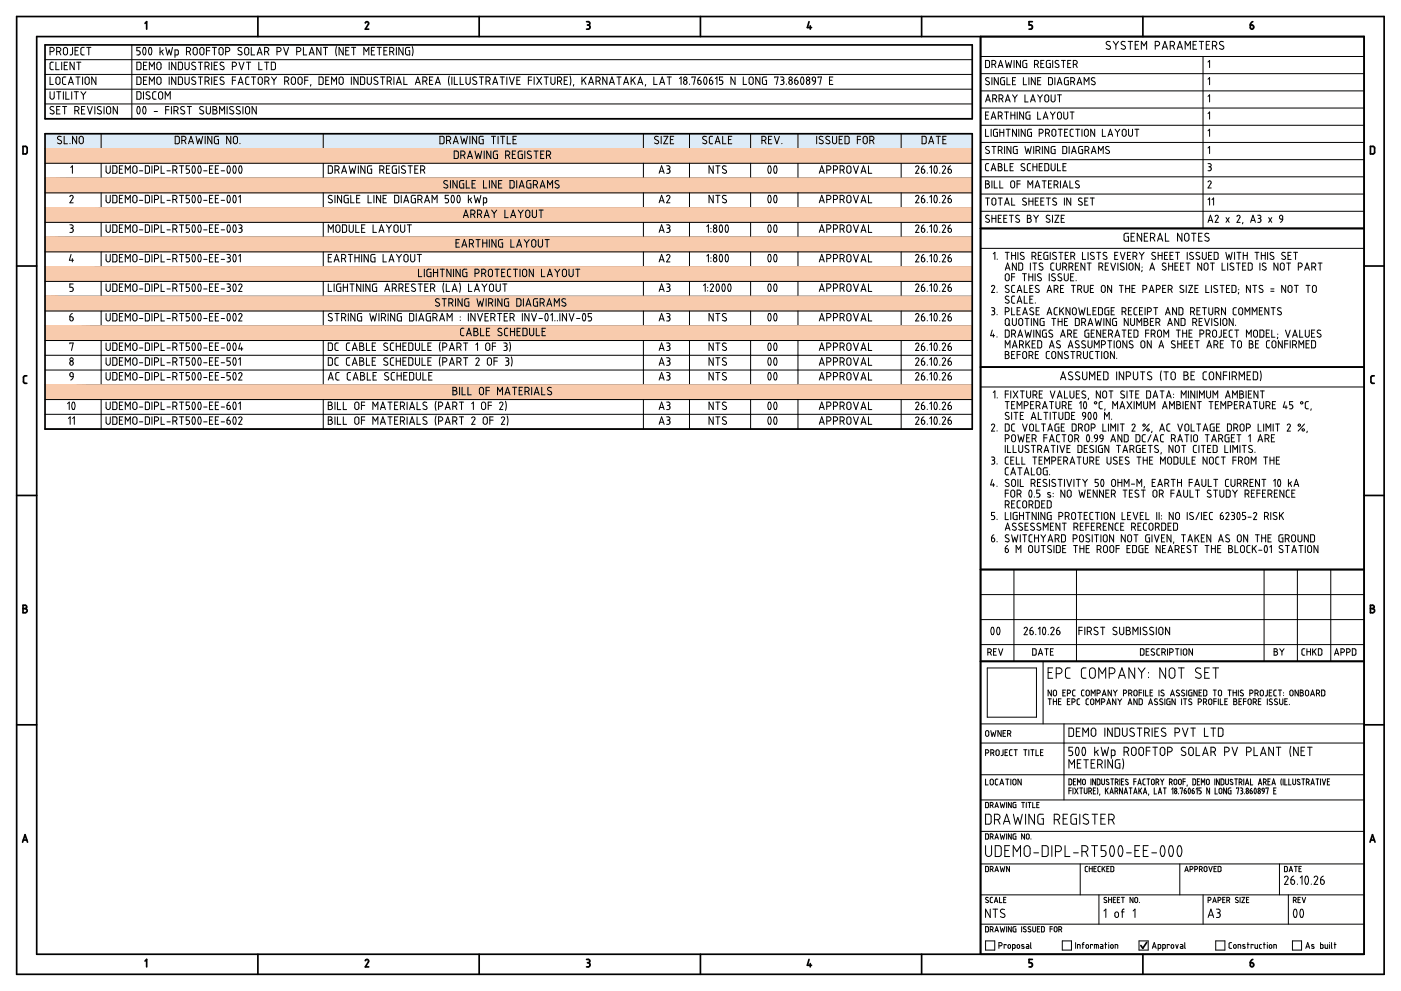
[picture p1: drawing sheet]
<svg xmlns="http://www.w3.org/2000/svg" width="420mm" height="297mm" viewBox="0 0 420 297" stroke-linecap="round" stroke-linejoin="round" font-family="sans-serif">
<g fill="none" stroke="#000" stroke-width=".51">
<path d="M5 5h410.1v287h-410.1zM11 11h398.1v275h-398.1zM13.5 13.5h278.1v22.1h-278.1zM43.5 7l.5-.5v2.2M77.3 5v6M109.6 6.9a.51 .51 0 0 1 .6-.4 .51 .51 0 0 1 .3 .7l-.9 1.5h1M143.7 5v6M175.9 6.5h.5a.5 .5 0 0 1 .5 .5 .5 .5 0 0 1-.5 .5M176.2 7.5h.2M176.4 7.5l.4 .2v.8l-.9 .2M210.1 5v6M242.6 6.5l-.5 1.8h1.3"/>
<path d="M243 7.7v1M276.4 5v6M294.1 11v275M309.6 6.5h-1v1l.8 .1 .2 .4M309.6 8v.3M309.6 8.2l-.2 .5h-.8M342.8 5v6M375 7.5h.5a.58 .58 0 0 1 .6 .5 .58 .58 0 0 1-.5 .6 .58 .58 0 0 1-.6-.4zM375.7 6.5l-.5 .4-.2 .6M6.9 43.9h.8l.4 .2 .1 1.5-.3 .5h-1zM13.5 40.1h278.1v88.5h-278.1zM412.2 44.4v1.2"/>
<path d="M412.2 44.4l-.2-.4-1-.1v2.2h1l.2-.5M5 79.7h6M294.1 68.5h115M409.1 79.7h6M7.5 114.9h.5M7.5 112.6h.5M7.5 112.6l-.5 .5 .1 1.6 .4 .2M294.1 110h115M411.6 114.9h.5M411.6 112.6h.5M411.6 112.6l-.5 .5 .1 1.6 .4 .2M5 148.5h6"/>
<path d="M409.1 148.5h6M294.1 170.7h115M6.9 182.4h.6M7.5 181.4a.5 .5 0 0 1 .5 .5 .5 .5 0 0 1-.5 .5 .63 .63 0 0 1 .7 .6 .63 .63 0 0 1-.7 .7M7.5 181.4h-.6v2.3h.6M294.1 198.2h115M411 181.4h.6a.5 .5 0 0 1 .5 .5 .5 .5 0 0 1-.5 .5 .62 .62 0 0 1 .6 .6 .62 .62 0 0 1-.6 .7h-.6zM411 182.4h.6M5 217.3h6M409.1 217.3h6M6.8 252.4l.7-2.2 .8 2.2M7 251.8h1.1"/>
<path d="M410.9 252.4l.7-2.2 .8 2.2M411.1 251.8h1.1M43.5 288.1l.5-.5v2.2M77.3 286v6M109.6 288a.51 .51 0 0 1 .6-.4 .51 .51 0 0 1 .3 .7M110.5 288.3l-.9 1.5h1M143.7 286v6M175.9 287.6h.5a.5 .5 0 0 1 .5 .5 .5 .5 0 0 1-.5 .5M175.9 289.8h.5M176.2 288.6h.2M176.4 288.6a.57 .57 0 0 1 .5 .7l-.5 .5M210.1 286v6"/>
<path d="M242.6 287.6l-.5 1.7h1.3M243 288.8v1M276.4 286v6M308.6 289.8h.5M309.6 287.6h-1v1h.8l.2 .5M309.6 289.1v.2M309.6 289.3l-.5 .5M342.8 286v6M343.9 282.4l-1.2 1.8-.6-.8M375 288.6h.5a.58 .58 0 0 1 .6 .4 .58 .58 0 0 1-.5 .7 .58 .58 0 0 1-.6-.4zM375.7 287.6l-.5 .3-.2 .7"/>
</g>
<g fill="none" stroke="#000" stroke-width=".3">
<path d="M13.5 17.9h278.1M15.6 14.2h-.6v2.3M15.6 14.2a.63 .63 0 0 1 .7 .6 .63 .63 0 0 1-.7 .7h-.6M16 18.6l-.7 .1-.3 .4 .1 1.5 .9 .3M16.8 18.6v2.3h1M17.6 14.2a.63 .63 0 0 1 .7 .6 .63 .63 0 0 1-.7 .7h-.6M17.6 14.2h-.6v2.3M17.8 15.5l.4 1M18.5 18.6v2.3M19 14.8a.63 .63 0 0 1 .6-.6 .63 .63 0 0 1 .7 .6v1a.63 .63 0 0 1-.7 .7 .63 .63 0 0 1-.6-.7M19 14.8v1M19.3 19.6h.7"/>
<path d="M20.3 18.6h-1v2.3h1M21.8 14.2l-.1 2-.7 .3M22.2 18.6v2.3l-1.2-2.3v2.3M22.5 15.2h.8M23 18.6h1.3M23.5 14.2h-1v2.3h1M23.6 18.6v2.3M24.8 14.2l-.5 .3v1.5l.2 .4 .8 .1M24.8 14.2h.5M26 14.2h1.3M26.6 14.2v2.3M39.5 13.5v22.1"/>
<path d="M41 18.6h.8l.4 .3 .1 1.5-.3 .4-1 .1zM42 14.2h-1v1l.8 .1 .2 .4M42 15.7a.57 .57 0 0 1-.5 .8h-.5M43 19.6h.8M43 14.3l.1-.1a1.28 1.28 0 0 1 .5 1.9l-.2 .3a1.28 1.28 0 0 1-.5-1.8zM44 18.6h-1v2.3h1M44.8 14.3l.1-.1a1.28 1.28 0 0 1 .5 1.9l-.2 .3a1.28 1.28 0 0 1-.5-1.8zM47.2 18.8l.5-.2 .4 .2 .2 1.5a.63 .63 0 0 1-.6 .6 .63 .63 0 0 1-.7-.6zM48 14.2v2.3M48.4 15.4l.6 1.1M49 15l-1 .7M49.7 14.2l.5 2.3 .5-1.5 .5 1.5 .5-2.3"/>
<path d="M50.7 18.6v2.3M52.5 16.5l.9-.2 .1-1-.2-.3h-.8v2.2M52.7 18.6v2.3l-1.2-2.3v2.3M53.5 18.6h.7l.5 .3v1.5l-.2 .4-1 .1zM55.5 18.6v1.7a.63 .63 0 0 0 .6 .6 .63 .63 0 0 0 .6-.6v-1.7M56.5 14.2h-.6v2.3M56.5 14.2a.63 .63 0 0 1 .7 .6 .63 .63 0 0 1-.7 .7h-.6M56.7 15.5l.5 1M57.9 14.8v1M57.9 14.8a.62 .62 0 0 1 .6-.6 .62 .62 0 0 1 .7 .6v1a.63 .63 0 0 1-.7 .7 .63 .63 0 0 1-.6-.7M58.6 18.8a.59 .59 0 0 0-.9-.1 .59 .59 0 0 0 .1 .9l.7 .3a.57 .57 0 0 1 .1 .9 .57 .57 0 0 1-.9 0l-.2-.2M59.5 18.6h1.2"/>
<path d="M60.1 14.4l.4-.2 .5 .2 .2 1.4a.63 .63 0 0 1-.7 .7 .63 .63 0 0 1-.6-.7zM60.1 18.6v2.3M61.5 19.9h.6a.63 .63 0 0 0 .6-.6 .63 .63 0 0 0-.6-.7h-.6v2.3M61.9 15.2h1M62.2 19.9l.5 1M62.9 14.2h-1v2.3M63.5 18.6v2.3M63.7 14.2h1.2M64.2 19.6h.8M64.3 14.2v2.3M65.2 18.6h-1v2.3h1M65.9 14.4l.4-.2 .4 .2 .2 1.4a.63 .63 0 0 1-.6 .7 .63 .63 0 0 1-.6-.7z"/>
<path d="M67.1 18.8a.59 .59 0 0 0-.9-.1 .59 .59 0 0 0 .1 .9l.7 .3a.57 .57 0 0 1 .1 .9 .57 .57 0 0 1-.9 0l-.2-.2M68.3 14.2a.63 .63 0 0 1 .6 .6 .63 .63 0 0 1-.6 .7h-.6M68.3 14.2h-.6v2.3M69.7 19.9h.6a.63 .63 0 0 0 .6-.6 .63 .63 0 0 0-.6-.7h-.6v2.3M71.7 18.6l.7 2.3 .8-2.3M72.5 14.3a.59 .59 0 0 0-.9 0 .59 .59 0 0 0 0 .9l.7 .3a.57 .57 0 0 1 .1 .9 .57 .57 0 0 1-.8-.1l-.2-.1M73.4 14.8a.63 .63 0 0 1 .6-.6 .63 .63 0 0 1 .6 .6v1a.63 .63 0 0 1-.6 .7 .63 .63 0 0 1-.6-.7M73.4 14.8v1M73.9 18.6h1.3M74.5 18.6v2.3M75.4 14.2v2.3h1M77.1 16.5l.8-2.3 .7 2.3"/>
<path d="M77.3 15.8h1.1M77.6 18.6v2.3h1M79.4 18.6h1.2M80 14.2a.63 .63 0 0 1 .6 .6 .63 .63 0 0 1-.6 .7h-.6M80 14.2h-.6v2.3M80 18.6v2.3M80.1 15.5l.5 1M81.4 18.6h.7l.4 .3 .1 1.5-.2 .4-1 .1zM83.7 14.2h-.6v2.3M83.7 14.2a.63 .63 0 0 1 .6 .6 .63 .63 0 0 1-.6 .7h-.6M85 14.2l.8 2.3 .8-2.3M89.6 14.2a.63 .63 0 0 1 .6 .6 .63 .63 0 0 1-.6 .7h-.6"/>
<path d="M89.6 14.2h-.6v2.3M91 14.2v2.3h1M92.7 16.5l.8-2.3 .7 2.3M92.9 15.8h1.1M96.2 14.2v2.3l-1.2-2.3v2.3M97 14.2h1.2M97.6 14.2v2.3M100.9 14a3.9 3.9 0 0 0 0 2.7M102.9 14.2v2.3l-1.2-2.3v2.3M103.7 15.2h.7M104.7 14.2h-1v2.3h1M105.4 14.2h1.3"/>
<path d="M106.1 14.2v2.3M109.1 16.5v-2.3l.8 1.3 .7-1.3v2.3M111.4 15.2h.7M112.4 14.2h-1v2.3h1M113.1 14.2h1.3M113.7 14.2v2.3M115.1 15.2h.8M116.1 14.2h-1v2.3h1M117.5 14.2h-.6v2.3M117.5 14.2a.63 .63 0 0 1 .6 .6 .63 .63 0 0 1-.6 .7h-.6M117.6 15.5l.5 1M118.9 14.2v2.3"/>
<path d="M120.9 14.2v2.3l-1.3-2.3v2.3M122.1 14.2l-.5 .5v1.3l.3 .4 1 .1v-1.3h-.4M122.1 14.2h.8M123.6 14a3.9 3.9 0 0 1 0 2.7M294.1 16.9h115M295.6 18.1l1.1 .2 .1 1.5-.3 .4-.9 .1zM297.5 19.3h.6a.59 .59 0 0 0 .6-.6 .59 .59 0 0 0-.6-.6h-.6v2.2M298.2 19.3l.5 1M299.6 19.7h1M301.5 18.1l.5 2.2 .5-1.5 .4 1.5 .5-2.2M304.1 18.1v2.2M306 18.1v2.2l-1.2-2.2v2.2"/>
<path d="M307.9 18.1l-1.1 .2-.1 1.5 .3 .4 .9 .1v-1.2h-.3M310.2 19.3h.6a.59 .59 0 0 0 .6-.6 .59 .59 0 0 0-.6-.6h-.6v2.2M310.9 19.3l.5 1M312.1 19.1h.7M313.1 18.1h-1v2.2h1M315 18.1l-1.1 .2-.1 1.5 .2 .4 1 .1v-1.2h-.4M315.7 18.1v2.2M317.5 18.2a.56 .56 0 0 0-.8 0 .56 .56 0 0 0 0 .8l.6 .4a.54 .54 0 0 1 .1 .8 .54 .54 0 0 1-.8-.1l-.2-.1M318.3 18.1h1.2M318.9 18.1v2.2M320.2 19.1h.7M321.2 18.1h-1v2.2h1"/>
<path d="M321.9 19.3h.6a.59 .59 0 0 0 .6-.6 .59 .59 0 0 0-.6-.6h-.6v2.2M322.6 19.3l.5 1M332.9 12.5a.63 .63 0 0 0-.9 0 .63 .63 0 0 0 0 .9l.8 .4a.6 .6 0 0 1 .1 .9 .6 .6 0 0 1-.9 0l-.3-.2M333.8 12.4l.8 1.1M334.6 13.5v1.3M335.4 12.4l-.8 1.1M337.4 12.5a.63 .63 0 0 0-.9 0 .63 .63 0 0 0 0 .9l.8 .4a.6 .6 0 0 1 .1 .9 .6 .6 0 0 1-.9 0l-.3-.2M338.3 12.4h1.4M339 12.4v2.4M340.4 13.5h.8M341.5 12.4h-1.1v2.4h1.1M342.3 14.8v-2.4l.8 1.3 .8-1.3v2.4"/>
<path d="M346.5 13.7h.6a.66 .66 0 0 0 .7-.6 .66 .66 0 0 0-.7-.7h-.6v2.4M348.6 14.8l.8-2.4 .7 2.4M348.8 14.1h1.1M350.9 13.7h.7a.66 .66 0 0 0 .7-.6 .66 .66 0 0 0-.7-.7h-.7v2.4M351.7 13.7l.6 1.1M353 14.8l.8-2.4 .8 2.4M353.3 14.1h1.1M355.4 14.8v-2.4l.8 1.3 .8-1.3v2.4M357.8 13.5h.8M358.9 12.4h-1.1v2.4h1.1M359.6 12.4h1.4M360.3 12.4v2.4"/>
<path d="M360.8 16.9v51.6M361.8 13.5h.7M362.3 18.6l.5-.5v2.2M362.8 12.4h-1v2.4h1M363.6 13.7h.7a.66 .66 0 0 0 .6-.6 .66 .66 0 0 0-.6-.7h-.7v2.4M364.4 13.7l.5 1.1M366.9 12.5a.62 .62 0 0 0-.9 0 .62 .62 0 0 0 0 .9l.7 .4a.6 .6 0 0 1 .2 .9 .6 .6 0 0 1-.9 0l-.3-.2M13.5 22.3h278.1M13.5 26.7h278.1M13.5 31.2h278.1M13.5 35.6h278.1M15 27.5v1.6a.63 .63 0 0 0 .6 .6 .63 .63 0 0 0 .7-.6v-1.6"/>
<path d="M15 23.1v2.2h1M16.1 32a.6 .6 0 0 0-.9 0 .6 .6 0 0 0 .1 .9l.7 .3a.57 .57 0 0 1 .1 .9 .57 .57 0 0 1-.9 0l-.2-.2M16.8 23.7a.63 .63 0 0 1 .6-.6 .63 .63 0 0 1 .6 .6v1a.63 .63 0 0 1-.6 .6 .63 .63 0 0 1-.6-.6M16.8 23.7v1M17 27.5h1.2M17 32.9h.8M17.6 27.5v2.2M18 31.9h-1v2.3h1M18.8 31.9h1.2M19 27.5v2.2M19.4 31.9v2.3M19.7 23.1h-.7l-.2 .5v1.5l.9 .2"/>
<path d="M19.7 27.5v2.2h1.1M20.5 25.3l.8-2.2 .7 2.2M20.7 24.7h1.1M21.5 27.5v2.2M22.2 27.5h1.3M22.4 33.2h.7a.63 .63 0 0 0 .6-.7 .63 .63 0 0 0-.6-.6h-.7v2.3M22.8 23.1h1.2M22.9 27.5v2.2M23.2 33.1l.5 1.1M23.4 23.1v2.2M24.3 27.5l.7 1M24.4 32.9h.8"/>
<path d="M24.8 23.1v2.2M25 28.5v1.2M25.4 31.9h-1v2.3h1M25.7 23.2l.4-.1 .5 .1 .2 1.5a.63 .63 0 0 1-.7 .6 .63 .63 0 0 1-.6-.6zM25.8 27.5l-.8 1M26.2 31.9l.7 2.3 .8-2.3M28.4 31.9v2.3M28.8 23.1v2.2l-1.3-2.2v2.2M30.3 32a.6 .6 0 0 0-.9 0 .6 .6 0 0 0 .1 .9l.7 .3a.57 .57 0 0 1 .1 .9 .57 .57 0 0 1-.9 0l-.2-.2M31.2 31.9v2.3M32.1 32.1l.5-.2 .4 .2 .2 1.4a.63 .63 0 0 1-.6 .7 .63 .63 0 0 1-.7-.7zM35.2 31.9v2.3l-1.2-2.3v2.3"/>
<path d="M41 23.1h.8l.4 .2 .1 1.5-.3 .4-1 .1zM41 27.5h.8l.4 .2 .1 1.5-.3 .5h-1zM41.3 32h.1a1.28 1.28 0 0 1 .5 1.8l-.2 .3a1.28 1.28 0 0 1-.5-1.8zM43 27.5v2.2M43 24.1h.8M43 32h.1a1.28 1.28 0 0 1 .5 1.8l-.2 .3a1.28 1.28 0 0 1-.5-1.8zM44 23.1h-1v2.2h1M44.8 20.9v-2.3l.8 1.3 .7-1.3v2.3M44.8 25.3v-2.2l.8 1.2 .7-1.2v2.2M44.9 27.6a.59 .59 0 0 0-.9 0 .59 .59 0 0 0 .1 .8l.7 .4a.57 .57 0 0 1 .1 .8 .57 .57 0 0 1-.9 0l-.2-.1M46.2 33.4h1M46.8 27.5l-.8 .1-.2 .4 .1 1.5 .9 .2"/>
<path d="M47.2 23.2l.5-.1 .4 .1 .2 1.5a.63 .63 0 0 1-.6 .6 .63 .63 0 0 1-.7-.6zM47.7 27.7l.5-.2 .4 .2 .2 1.4a.63 .63 0 0 1-.6 .6 .63 .63 0 0 1-.7-.6zM49.6 29.7v-2.2l.7 1.2 .8-1.2v2.2M49.7 32.9h1M50.7 31.9h-1v2.3M50.7 23.1v2.2M51.4 31.9v2.3M52.2 33.2h.6a.63 .63 0 0 0 .6-.7 .63 .63 0 0 0-.6-.6h-.6v2.3M52.7 23.1v2.2l-1.2-2.2v2.2M52.9 33.1l.5 1.1M53.5 23.1h.7l.5 .2v1.5l-.2 .4-1 .1zM55.1 33.2a.57 .57 0 0 1 .2 .9 .57 .57 0 0 1-.9 0l-.2-.2"/>
<path d="M55.3 32a.59 .59 0 0 0-.9 0 .59 .59 0 0 0 0 .9l.7 .3M55.5 23.1v1.6a.63 .63 0 0 0 .6 .6 .63 .63 0 0 0 .6-.6v-1.6M56.2 31.9h1.2M56.8 31.9v2.3M58.6 23.2a.59 .59 0 0 0-.9-.1 .59 .59 0 0 0 .1 .9l.7 .4a.57 .57 0 0 1 .1 .8 .57 .57 0 0 1-.9 0l-.2-.1M59.5 23.1h1.2M60.1 23.1v2.2M61 32a.6 .6 0 0 0-.9 0 .6 .6 0 0 0 0 .9l.7 .3a.57 .57 0 0 1 .1 .9 .57 .57 0 0 1-.8 0l-.2-.2M61.5 24.3h.6a.63 .63 0 0 0 .6-.6 .63 .63 0 0 0-.6-.6h-.6v2.2M61.8 31.9l.1 1.6a.63 .63 0 0 0 .6 .7 .63 .63 0 0 0 .6-.7v-1.6M62.2 24.3l.5 1M63.5 23.1v2.2"/>
<path d="M63.9 31.9h.6a.5 .5 0 0 1 .5 .5 .5 .5 0 0 1-.5 .5 .62 .62 0 0 1 .6 .6 .62 .62 0 0 1-.6 .7h-.6zM63.9 32.9h.6M64.2 24.1h.8M65.2 23.1h-1v2.2h1M65.8 34.2v-2.3l.8 1.3 .8-1.3v2.3M67.1 23.2a.59 .59 0 0 0-.9-.1 .59 .59 0 0 0 .1 .9l.7 .4a.57 .57 0 0 1 .1 .8 .57 .57 0 0 1-.9 0l-.2-.1M68.1 31.9v2.3M69.7 24.1h1M70 32a.6 .6 0 0 0-.9 0 .6 .6 0 0 0 0 .9l.7 .3a.57 .57 0 0 1 .1 .9 .57 .57 0 0 1-.8 0l-.2-.2M70.7 23.1h-1v2.2M71.4 25.3l.8-2.2 .7 2.2M71.6 24.7h1.1"/>
<path d="M72 32a.6 .6 0 0 0-.9 0 .6 .6 0 0 0 0 .9l.7 .3a.57 .57 0 0 1 .1 .9 .57 .57 0 0 1-.8 0l-.2-.2M72.9 31.9v2.3M74.7 23.1h-.8l-.2 .5v1.5l1 .2M74.9 32.5a.62 .62 0 0 0-.7-.6 .62 .62 0 0 0-.6 .6v1a.63 .63 0 0 0 .6 .7 .63 .63 0 0 0 .7-.7M74.9 32.5v1M75.4 23.1h1.3M76.1 23.1v2.2M76.9 31.9v2.3l-1.3-2.3v2.3M77.6 23.2l.5-.1 .4 .1 .2 1.5a.63 .63 0 0 1-.6 .6 .63 .63 0 0 1-.7-.6zM79.4 24.3h.7a.63 .63 0 0 0 .6-.6 .63 .63 0 0 0-.6-.6h-.7v2.2M80.2 24.3l.5 1M81.4 23.1l.8 1"/>
<path d="M82.2 24.1v1.2M82.9 23.1l-.7 1M85.4 24.3h.6a.63 .63 0 0 0 .6-.6 .63 .63 0 0 0-.6-.6h-.6v2.2M86.1 24.3l.5 1M87.5 23.2l.5-.1 .4 .1 .2 1.5a.63 .63 0 0 1-.6 .6 .63 .63 0 0 1-.6-.6zM89.5 23.2l.5-.1 .4 .1 .2 1.5a.63 .63 0 0 1-.6 .6 .63 .63 0 0 1-.6-.6zM91.4 24.1h1M92.4 23.1h-1v2.2M93.2 25.3l-.1 .5M95.7 23.1h.7l.5 .2v1.5l-.2 .4-1 .1zM97.7 24.1h.7M98.7 23.1h-1v2.2h1"/>
<path d="M99.4 25.3v-2.2l.8 1.2 .7-1.2v2.2M101.9 23.2l.4-.1 .4 .1 .2 1.5a.63 .63 0 0 1-.6 .6 .63 .63 0 0 1-.6-.6zM105.4 23.1v2.2M107.4 23.1v2.2l-1.3-2.2v2.2M108.1 23.1h.8l.4 .2 .1 1.5-.3 .4-1 .1zM110.1 23.1v1.6a.63 .63 0 0 0 .6 .6 .63 .63 0 0 0 .7-.6M111.4 23.1v1.6M113.2 23.2a.59 .59 0 0 0-.8-.1 .59 .59 0 0 0 0 .9l.7 .4a.57 .57 0 0 1 .1 .8 .57 .57 0 0 1-.9 0l-.2-.1M114.1 23.1h1.3M114.7 23.1v2.2M116.1 24.3h.6a.63 .63 0 0 0 .7-.6 .63 .63 0 0 0-.7-.6h-.6v2.2M116.9 24.3l.5 1"/>
<path d="M118.1 23.1v2.2M118.9 25.3l.7-2.2 .8 2.2M119.1 24.7h1.1M121.1 23.1v2.2h1M124.6 25.3l.7-2.2 .8 2.2M124.8 24.7h1.1M126.8 24.3h.6a.63 .63 0 0 0 .7-.6 .63 .63 0 0 0-.7-.6h-.6v2.2M127.6 24.3l.5 1M128.8 24.1h.8M129.8 23.1h-1v2.2h1M130.6 25.3l.7-2.2 .8 2.2M130.8 24.7h1"/>
<path d="M134.8 22.8a3.9 3.9 0 0 0 0 2.8M135.5 23.1v2.2M136.2 23.1v2.2h1M138 23.1v2.2h1M139.7 23.1l.1 1.6a.63 .63 0 0 0 .6 .6 .63 .63 0 0 0 .6-.6v-1.6M142.9 23.2a.59 .59 0 0 0-.9-.1 .59 .59 0 0 0 0 .9l.7 .4a.57 .57 0 0 1 .1 .8 .57 .57 0 0 1-.8 0l-.2-.1M143.8 23.1h1.2M144.4 23.1v2.2M145.8 24.3h.6M146.4 23.1a.63 .63 0 0 1 .6 .6 .63 .63 0 0 1-.6 .6M146.4 23.1h-.6v2.2M146.5 24.3l.5 1"/>
<path d="M147.8 25.3l.7-2.2 .7 2.2M148 24.7h1.1M150 23.1h1.3M150.6 23.1v2.2M152 23.1v2.2M152.8 23.1l.7 2.2 .8-2.2M155 24.1h.8M156 23.1h-1v2.2h1M158.5 24.1h.9M159.4 23.1h-.9v2.2M160.2 23.1v2.2M161 23.1l1.5 2.2"/>
<path d="M162.5 23.1l-1.5 2.2M163.2 23.1h1.2M163.8 23.1v2.2M165.2 23.1v1.6a.63 .63 0 0 0 .6 .6 .63 .63 0 0 0 .6-.6l.1-1.6M167.2 24.3h.6a.63 .63 0 0 0 .6-.6 .63 .63 0 0 0-.6-.6h-.6v2.2M167.9 24.3l.5 1M169.2 24.1h.7M170.2 23.1h-1v2.2h1M170.9 22.8a3.9 3.9 0 0 1 0 2.8M172.1 25.3l-.1 .5M174.5 23.1v2.2M175 23.9l.8 1.4"/>
<path d="M175.8 23.1l-1.3 1.3M176.5 25.3l.8-2.2 .7 2.2M176.7 24.7h1.1M178.8 24.3h.6a.63 .63 0 0 0 .6-.6 .63 .63 0 0 0-.6-.6h-.6v2.2M179.5 24.3l.5 1M182 23.1v2.2l-1.2-2.2v2.2M182.8 25.3l.7-2.2 .8 2.2M183 24.7h1.1M185 23.1h1.3M185.6 23.1v2.2M187 25.3l.8-2.2 .7 2.2M187.2 24.7h1.1"/>
<path d="M189.3 23.1v2.2M189.7 23.9l.8 1.4M190.5 23.1l-1.2 1.3M191.3 25.3l.7-2.2 .8 2.2M191.5 24.7h1.1M193.6 25.3l-.1 .5M196.1 23.1v2.2h1M197.8 25.3l.8-2.2 .7 2.2M198 24.7h1.1M200.1 23.1h1.2M200.7 23.1v2.2M203.8 23.6l.5-.5v2.2"/>
<path d="M206.8 25.2v.1M207.5 23.3v-.2h1l-.5 2.2M209.3 24.1h.5a.58 .58 0 0 1 .6 .4 .58 .58 0 0 1-.4 .7 .58 .58 0 0 1-.7-.4zM210 23.1l-.5 .3-.2 .7M211.3 23.2l.1-.1a1.28 1.28 0 0 1 .5 1.9l-.2 .3a1.28 1.28 0 0 1-.5-1.9zM212.8 24.1h.5a.58 .58 0 0 1 .6 .4 .58 .58 0 0 1-.4 .7 .58 .58 0 0 1-.7-.4zM213.5 23.1l-.5 .3-.2 .7M214.5 23.6l.5-.5v2.2M216.8 23.1h-1v1h.5a.64 .64 0 0 1 .5 .6 .64 .64 0 0 1-.5 .6h-.5M220.5 23.1v2.2l-1.3-2.2v2.2M222.9 23.1v2.2h1M224.8 23.2l.5-.1 .4 .1 .2 1.5a.63 .63 0 0 1-.6 .6 .63 .63 0 0 1-.7-.6z"/>
<path d="M227.9 23.1v2.2l-1.2-2.2v2.2M229.9 23.1h-.8l-.4 .2-.1 1.5 .3 .4 1 .1v-1.2h-.4M232.3 23.3v-.2h1l-.5 2.2M234.1 23.1h.5a.5 .5 0 0 1 .5 .5 .5 .5 0 0 1-.5 .5M234.3 24.1h.3M234.6 24.1a.64 .64 0 0 1 .5 .6 .64 .64 0 0 1-.5 .6h-.5M235.8 25.2v.1M236.6 24.6v.2M236.6 24.6a.58 .58 0 0 1 .8-.4 .58 .58 0 0 1 .3 .8 .58 .58 0 0 1-.9 .2l-.2-.4M238.3 24.1h.5a.58 .58 0 0 1 .7 .4 .58 .58 0 0 1-.5 .7 .58 .58 0 0 1-.7-.4zM239.1 23.1l-.5 .3-.3 .7M240.3 23.2l.1-.1a1.28 1.28 0 0 1 .5 1.9l-.2 .3a1.28 1.28 0 0 1-.5-1.9z"/>
<path d="M242.1 24.1a.57 .57 0 0 1 .8 .7 .57 .57 0 0 1-1 .3l-.1-.5zM243.8 23.1a.5 .5 0 0 1 .8 .5v.7l-.8-.1-.2-.6zM244.6 24.3l-.2 .6-.6 .4M245.3 23.3v-.2h1l-.4 2.2M248.8 24.1h.7M249.8 23.1h-1v2.2h1M294.1 22.1h115M294.1 27.2h115M294.1 32.4h115M294.1 37.5h115M295.6 38.7v2.2h.9M295.6 30.6l.7-2.2 .7 2.2"/>
<path d="M295.6 34.5h.7M295.8 30h1M296.5 33.6h-.9v2.1h.9M296.6 23.4a.57 .57 0 0 0-.8-.1 .57 .57 0 0 0 0 .9l.7 .3a.54 .54 0 0 1 .1 .8 .54 .54 0 0 1-.8 0l-.2-.1M297.2 38.7v2.2M297.2 35.7l.7-2.1 .8 2.1M297.4 35.1h1.1M297.5 23.3v2.1M297.7 29.6h.6a.59 .59 0 0 0 .6-.6 .59 .59 0 0 0-.6-.6h-.6v2.2M298.4 29.6l.5 1M299.1 38.7l-1.1 .3-.1 1.4 .3 .4 .9 .1v-1.2h-.3M299.4 34.8h.6a.59 .59 0 0 0 .6-.6 .59 .59 0 0 0-.6-.6h-.6v2.1"/>
<path d="M299.4 20.3l.7-2.2 .7 2.2M299.4 23.3v2.1l-1.2-2.1v2.1M299.6 29.6h.6a.59 .59 0 0 0 .6-.6 .59 .59 0 0 0-.6-.6h-.6v2.2M299.8 39.7h1.2M299.8 38.7v2.2M300.1 34.8l.5 .9M300.3 29.6l.5 1M301 38.7v2.2M301.3 23.3l-1.2 .2v1.4l.2 .4 1 .1v-1.2h-.4M301.3 33.6h1.2M301.5 30.6l.7-2.2 .7 2.2M301.7 30h1"/>
<path d="M301.8 38.7h1.1M301.9 33.6v2.1M302 23.3v2.1h.9M302.3 38.7v2.2M303.2 34.5h1.2M303.2 33.6v2.1M303.7 24.2h.7M303.7 28.4l.7 1M304.4 29.4v1.2M304.4 33.6v2.1M304.6 23.3h-.9v2.1h.9M304.8 38.7v2.2l-1.1-2.2v2.2"/>
<path d="M305.1 28.4l-.7 1M305.1 33.6v2.1M305.5 38.7v2.2M306.9 23.3v2.1h1M307 33.6v2.1l-1.2-2.1v2.1M307.4 28.4v2.2h.9M307.4 38.7v2.2l-1.1-2.2v2.2M308.6 23.3v2.1M308.6 38.7h.8M308.6 38.7l-.4 .5v1.4l.4 .3M308.9 33.6l-1.1 .2-.1 1.4 .2 .5h1v-1.2h-.4M309 39.7h.4v1.2h-.8"/>
<path d="M309.1 30.6l.7-2.2 .7 2.2M309.2 30h1.1M310.5 23.3v2.1l-1.2-2.1v2.1M311.2 33.6v2.1h.9M311.2 24.2h.7M311.2 28.4l.7 1M311.7 39.9h.6a.59 .59 0 0 0 .6-.6 .59 .59 0 0 0-.6-.6h-.6v2.2M311.9 29.4v1.2M312.1 23.3h-.9v2.1h.9M312.6 28.4l-.7 1M312.8 35.7l.8-2.1 .7 2.1M313.1 35.1h1"/>
<path d="M313.5 28.6l.4-.2 .4 .2 .2 1.4a.59 .59 0 0 1-.6 .6 .59 .59 0 0 1-.6-.6zM313.6 39.9h.6a.59 .59 0 0 0 .6-.6 .59 .59 0 0 0-.6-.6h-.6v2.2M314.3 39.9l.4 1M314.5 23.3l1.1 .2v1.4l-.2 .4-.9 .1zM315 33.6l.7 .9M315.2 28.4v1.6M315.6 38.9l.5-.2 .4 .2 .2 1.4a.59 .59 0 0 1-.6 .6 .59 .59 0 0 1-.6-.6zM315.7 34.5v1.2M316.4 23.3v2.1M316.4 28.4v1.6a.59 .59 0 0 1-.6 .6 .59 .59 0 0 1-.6-.6M316.4 33.6l-.7 .9M317.1 25.4l.7-2.1 .7 2.1"/>
<path d="M317.1 28.4h1.2M317.3 24.8h1M317.3 33.8l.4-.2 .4 .2 .2 1.3a.59 .59 0 0 1-.6 .6 .59 .59 0 0 1-.6-.6zM317.4 38.7h1.2M317.7 28.4v2.2M318 38.7v2.2M319 33.6v1.5a.59 .59 0 0 0 .6 .6 .59 .59 0 0 0 .6-.6v-1.5M319.3 39.7h.7M320.2 38.7h-.9v2.2h.9M320.4 23.3l-1.1 .2-.1 1.4 .2 .4 1 .1v-1.2h-.4M320.9 33.6h1.2M320.9 39.2v1.2"/>
<path d="M321.1 24.4l.6 .1a.59 .59 0 0 0 .6-.6 .59 .59 0 0 0-.6-.6h-.6v2.1M321.5 33.6v2.1M321.8 24.4l.5 1M321.9 38.7l-.7 .1-.3 .4M322.6 38.7h1.2M323 25.4l.7-2.1 .7 2.1M323.2 38.7v2.2M323.2 24.8h1M324.5 38.7v2.2M325.1 25.4v-2.1l.8 1.1 .7-1.1v2.1M325.4 38.9l.4-.2 .4 .2 .2 1.4a.59 .59 0 0 1-.6 .6 .59 .59 0 0 1-.6-.6zM328.3 38.7v2.2l-1.2-2.2v2.2"/>
<path d="M328.4 23.4a.56 .56 0 0 0-.9-.1 .56 .56 0 0 0 .1 .9l.6 .3a.54 .54 0 0 1 .1 .8 .54 .54 0 0 1-.8 0l-.2-.1M330.6 38.7v2.2h1M334.4 38.7l.7 1M335.1 39.7v1.2M335.8 38.7l-.7 1M336.7 38.9l.4-.2 .5 .2 .1 1.4a.59 .59 0 0 1-.6 .6 .59 .59 0 0 1-.5-.6zM338.5 38.7v1.6a.59 .59 0 0 0 .5 .6 .59 .59 0 0 0 .6-.6v-1.6M340.4 38.7h1.1M341 38.7v2.2M362.3 23.7l.5-.4v2.1M362.3 28.9l.5-.5v2.2M362.3 34.1l.5-.5v2.1"/>
<path d="M362.3 39.2l.5-.5v2.2M13.5 44.5h278.1M13.5 48.9h278.1M13.5 53.4h278.1M13.5 57.8h278.1M17.5 41.8l.7 .3a.57 .57 0 0 1 .1 .9 .57 .57 0 0 1-.8 0l-.3-.2M18.4 41a.59 .59 0 0 0-.9-.1 .59 .59 0 0 0 0 .9M19.2 40.9v2.2h1M21 58.9a.5 .5 0 0 1 .6-.3 .5 .5 0 0 1 .3 .7l-.9 1.5h.9M21 43v.1M21.2 50.2l.5-.5v2.2M23 40.9v2.2l-1.3-2.2v2.2"/>
<path d="M23.7 41.5v1M23.7 41.5a.63 .63 0 0 1 .7-.7 .63 .63 0 0 1 .6 .7v1a.63 .63 0 0 1-.6 .6 .63 .63 0 0 1-.7-.6M30.3 40.1v4.4M30.3 48.9v4.5M30.3 57.8v4.4M31.8 49.7v1.6a.63 .63 0 0 0 .6 .6 .63 .63 0 0 0 .7-.6v-1.6M31.8 58.5v1.7a.63 .63 0 0 0 .6 .6 .63 .63 0 0 0 .7-.6v-1.7M33.8 49.7h.8l.4 .2 .1 1.5-.3 .5h-1zM33.8 58.5h.8l.4 .3 .1 1.5-.3 .4-1 .1zM35.8 50.7h.8M35.8 59.5h.8M36.8 49.7h-1v2.2h1"/>
<path d="M36.8 58.5h-1v2.3h1M37.6 51.9v-2.2l.7 1.2 .8-1.2v2.2M40 49.9l.4-.2 .5 .2 .2 1.4a.63 .63 0 0 1-.7 .6 .63 .63 0 0 1-.6-.6zM40 58.7l.4-.2 .5 .2 .2 1.5a.63 .63 0 0 1-.7 .6 .63 .63 0 0 1-.6-.6zM41.8 51.2h1M43.6 49.7h.7l.5 .2v1.5l-.2 .5h-1zM43.6 58.5h.7l.5 .3v1.5l-.2 .4-1 .1zM45.6 49.7v2.2M45.6 58.5v2.3M46.3 50.9h.7a.63 .63 0 0 0 .6-.6 .63 .63 0 0 0-.6-.6h-.7v2.2M46.3 59.8h.7a.63 .63 0 0 0 .6-.6 .63 .63 0 0 0-.6-.7h-.7v2.3M48.3 49.7v2.2h1"/>
<path d="M48.3 58.5v2.3h1M50.1 51.2h1M51.8 50.9h.7a.63 .63 0 0 0 .6-.6 .63 .63 0 0 0-.6-.6h-.7v2.2M51.8 59.8h.7a.63 .63 0 0 0 .6-.6 .63 .63 0 0 0-.6-.7h-.7v2.3M52.5 40.9l.8-.1 .4 .3 .1 1.5-.3 .4-1 .1zM52.6 50.9l.5 1M52.6 59.8l.5 1M53.8 49.7h1.3M53.8 58.5h1.3M54.5 49.7v2.2M54.5 58.5v2.3M54.5 42.1h.7"/>
<path d="M55.2 42.1a.63 .63 0 0 0 .6-.6 .63 .63 0 0 0-.6-.7l-.7 .1v2.2M55.3 42.1l.5 1M56.5 43.1l.8-2.2 .7 2.2M56.7 42.5h1.1M56.8 49.7h-1v1l.8 .1 .2 .7-.2 .4h-.8M56.8 58.5h-1v1l.8 .1 .2 .7-.2 .4-.8 .1M57.8 49.8l.1-.1a1.28 1.28 0 0 1 .5 1.9l-.2 .3a1.28 1.28 0 0 1-.5-1.8zM57.8 58.7l.1-.1a1.28 1.28 0 0 1 .5 1.8l-.2 .4a1.28 1.28 0 0 1-.5-1.9zM58.8 40.9l.5 2.2 .5-1.5 .5 1.5 .5-2.2M59.6 49.8l.1-.1a1.28 1.28 0 0 1 .5 1.9l-.2 .3a1.28 1.28 0 0 1-.5-1.8zM59.6 58.7l.1-.1a1.28 1.28 0 0 1 .5 1.8l-.2 .4a1.28 1.28 0 0 1-.5-1.9zM61.1 51.2h1"/>
<path d="M61.5 40.9v2.2M62.8 50.7h.8M62.8 59.5h.8M63.5 40.9v2.2l-1.2-2.2v2.2M63.8 49.7h-1v2.2h1M63.8 58.5h-1v2.3h1M64.6 50.7h.7M64.6 59.5h.7M65.5 40.9l-.7-.1-.4 .3-.1 1.5 .2 .4 1 .1v-1.3h-.3M65.6 49.7h-1v2.2h1M65.6 58.5h-1v2.3h1M66.3 51.2h1"/>
<path d="M68.3 49.8l.1-.1a1.28 1.28 0 0 1 .5 1.9l-.2 .3a1.28 1.28 0 0 1-.5-1.8zM68.3 58.7l.1-.1a1.28 1.28 0 0 1 .5 1.8l-.2 .4a1.28 1.28 0 0 1-.5-1.9zM69.2 40.9v2.2l-1.2-2.2v2.2M70.1 49.8l.1-.1a1.28 1.28 0 0 1 .5 1.9l-.2 .3a1.28 1.28 0 0 1-.5-1.8zM70.1 58.7l.1-.1a1.28 1.28 0 0 1 .5 1.8l-.2 .4a1.28 1.28 0 0 1-.5-1.9zM70.2 41l.4-.2 .4 .2 .2 1.5a.63 .63 0 0 1-.6 .6 .63 .63 0 0 1-.6-.6zM71.6 59.1l.5-.6v2.3M71.8 49.8l.1-.1a1.28 1.28 0 0 1 .5 1.9l-.2 .3a1.28 1.28 0 0 1-.5-1.8zM72 43v.1M96.9 40.1v4.4M96.9 48.9v4.5M96.9 57.8v4.4"/>
<path d="M98.4 49.7h.8l.4 .2 .1 1.5-.2 .5h-1.1zM99.6 58.7a.6 .6 0 0 0-.9-.1 .6 .6 0 0 0 0 .9l.7 .4a.57 .57 0 0 1 .1 .8 .57 .57 0 0 1-.8 0l-.2-.2M100.5 50.9h.6a.63 .63 0 0 0 .6-.6 .63 .63 0 0 0-.6-.6h-.6v2.2M100.5 58.5v2.3M101.2 50.9l.5 1M102.4 51.9l.8-2.2 .7 2.2M102.4 58.5v2.3l-1.2-2.3v2.3M102.7 51.3h1M104.5 58.5h-.8l-.4 .3-.1 1.5 .3 .4 1 .1v-1.3h-.4M104.7 49.7l.5 2.2 .5-1.5 .5 1.5 .5-2.2M105.2 58.5v2.3h1M107 59.5h.7"/>
<path d="M107.5 49.7v2.2M107.9 58.5h-.9v2.3h.9M109.5 49.7v2.2l-1.3-2.2v2.2M110.4 58.5v2.3h1M111.5 49.7h-.8l-.4 .2-.1 1.5 .3 .5h1v-1.2h-.4M112.1 58.5v2.3M113.9 50.9h.6a.63 .63 0 0 0 .6-.6 .63 .63 0 0 0-.6-.6h-.6v2.2M114.2 58.5v2.3l-1.3-2.3v2.3M114.6 50.9l.5 1M114.9 59.5h.8M115.9 50.7h.7M115.9 58.5h-1v2.3h1"/>
<path d="M116.9 49.7h-1v2.2h1M118.3 58.5h.8l.4 .3 .1 1.5-.3 .4-1 .1zM118.9 49.7h-.8l-.4 .2-.1 1.5 .3 .5h1v-1.2h-.4M119.7 49.7v2.2M120.3 58.5v2.3M120.7 50.7l.7 .3a.57 .57 0 0 1 .1 .9 .57 .57 0 0 1-.9-.1l-.2-.1M121.5 49.8a.59 .59 0 0 0-.9 0 .59 .59 0 0 0 .1 .8M122.4 49.7h1.3M123 49.7v2.2M124.4 50.7h.7M124.6 58.5h-.8l-.4 .3-.1 1.5 .3 .4 1 .1v-1.3h-.4M125.3 59.8h.7a.63 .63 0 0 0 .6-.6 .63 .63 0 0 0-.6-.7h-.7v2.3"/>
<path d="M125.4 49.7h-1v2.2h1M126.1 59.8l.5 1M126.2 50.9h.6a.63 .63 0 0 0 .6-.6 .63 .63 0 0 0-.6-.6h-.6v2.2M126.9 50.9l.5 1M131.9 40.9l.8-.1 .4 .3 .1 1.5-.3 .4-1 .1zM133.3 55.1l.8 .3a.57 .57 0 0 1 .1 .9 .57 .57 0 0 1-.9 0l-.2-.2M133.9 42.1h.7M134.2 54.2a.59 .59 0 0 0-.9 0 .59 .59 0 0 0 0 .9M134.5 58.5h-1v1h.5a.56 .56 0 0 1 .5 .8l-.2 .4-.8 .1M134.6 42.1a.63 .63 0 0 0 .6-.6 .63 .63 0 0 0-.6-.7l-.7 .1v2.2M134.7 42.1l.5 1M135.1 54.1v2.3"/>
<path d="M135.5 58.7l.1-.1a1.28 1.28 0 0 1 .5 1.8l-.2 .4a1.28 1.28 0 0 1-.5-1.9zM135.9 43.1l.8-2.2 .7 2.2M136.1 42.5h1.1M136.2 45.3h.8l.4 .2 .1 1.5-.3 .5h-1zM137.1 54.1v2.3l-1.3-2.3v2.3M137.3 58.7l.1-.1a1.28 1.28 0 0 1 .5 1.8l-.2 .4a1.28 1.28 0 0 1-.5-1.9zM138.2 40.9l.5 2.2 .5-1.5 .5 1.5 .5-2.2M138.2 46.5h.6M138.8 46.5a.63 .63 0 0 0 .7-.6 .63 .63 0 0 0-.7-.6h-.6v2.2M139 46.5l.4 1M139.1 54.1h-.8l-.4 .3-.1 1.5 .3 .4 1 .1v-1.3h-.4M139.8 54.1v2.3h1"/>
<path d="M140.2 47.5l.7-2.2 .8 2.2M140.4 46.9h1.1M140.5 58.5v2.3M140.9 59.7l.6 1.1M140.9 40.9v2.2M141.5 59.3l-1 .7M141.6 55.1h.7M142.2 58.5l.5 2.3 .5-1.5 .5 1.5 .5-2.3M142.5 45.3l.5 2.2 .4-1.5 .6 1.5 .5-2.2M142.6 54.1h-1v2.3h1M142.9 40.9v2.2l-1.2-2.2v2.2M144.9 40.9l-.7-.1-.5 .3v1.5l.2 .4 1 .1v-1.3h-.4"/>
<path d="M145 54.1v2.3h1M145.2 45.3v2.2M146.8 54.1v2.3M147.2 45.3v2.2l-1.2-2.2v2.2M147.4 40.9h1.2M148 40.9v2.2M148.8 54.1v2.3l-1.3-2.3v2.3M149.2 45.3h-.7l-.5 .2v1.5l.2 .5h1v-1.2h-.4M149.4 40.9v2.2M149.5 55.1h.8M150.1 40.9h1.3M150.5 54.1h-1v2.3h1"/>
<path d="M150.7 40.9v2.2M151.6 46.5h.7M152.1 40.9v2.2h1M152.3 46.5a.63 .63 0 0 0 .6-.6 .63 .63 0 0 0-.6-.6h-.7v2.2M152.4 46.5l.5 1M153 54.1h.7l.4 .3 .1 1.5-.2 .4-1 .1zM153.6 46.3h.8M153.9 41.8h.7M154.6 45.3h-1v2.2h1M154.9 40.9h-1v2.2h1M155 54.1v2.3M155.7 56.4l.8-2.3 .7 2.3"/>
<path d="M155.9 55.8h1.1M156.7 45.3h-.8l-.4 .2-.1 1.5 .2 .5h1.1v-1.2h-.4M157.4 45.3v2.2M159.2 54.1h-.7l-.5 .3v1.5l.2 .4 1 .1v-1.3h-.4M159.3 45.4a.59 .59 0 0 0-.9-.1 .59 .59 0 0 0 0 .9l.7 .4a.57 .57 0 0 1 .1 .8 .57 .57 0 0 1-.8 0l-.3-.1M160 55.4h.6a.63 .63 0 0 0 .6-.7 .63 .63 0 0 0-.6-.6h-.6v2.3M160.1 45.3h1.3M160.7 55.4l.5 1M160.8 45.3v2.2M162 56.4l.7-2.3 .7 2.3M162.2 55.8h1.1M162.2 46.3h.7"/>
<path d="M163.2 45.3h-1v2.2h1M163.9 46.5h.6M164.2 56.4v-2.3l.8 1.3 .7-1.3v2.3M164.5 46.5a.63 .63 0 0 0 .6-.6 .63 .63 0 0 0-.6-.6h-.6v2.2M164.6 46.5l.5 1M166.7 55.1l.7 .3a.57 .57 0 0 1 .1 .9 .57 .57 0 0 1-.8 0l-.2-.2M167.6 54.2a.59 .59 0 0 0-.9 0 .59 .59 0 0 0 0 .9M193 40.1v4.4M193 48.9v4.5M193 57.8v4.4M197.4 41a.59 .59 0 0 0-.8-.1 .59 .59 0 0 0 0 .9l.7 .3a.57 .57 0 0 1 .1 .9 .57 .57 0 0 1-.9 0l-.2-.2M197.7 51.9l.7-2.2 .8 2.2"/>
<path d="M197.9 51.3h1.1M198.3 40.9v2.2M199.1 40.9h1.2l-1.2 2.2h1.2M199.9 49.7h.5a.5 .5 0 0 1 .5 .5 .5 .5 0 0 1-.5 .5M199.9 58.9a.51 .51 0 0 1 .7-.3 .51 .51 0 0 1 .3 .7l-1 1.5h1M200.2 50.7h.2M200.4 50.7a.56 .56 0 0 1 .5 .8l-.2 .4h-.8M201 41.8h.8M202.1 40.9h-1.1v2.2h1.1M206.8 40.1v4.4M206.8 48.9v4.5M206.8 57.8v4.4"/>
<path d="M211.7 42.1a.57 .57 0 0 1 .1 .9 .57 .57 0 0 1-.9 0l-.2-.2M211.8 41a.59 .59 0 0 0-.8-.1 .59 .59 0 0 0 0 .9l.7 .3M213.7 40.9h-.7l-.3 .4 .1 1.5 .9 .3M213.9 49.7v2.2l-1.3-2.2v2.2M213.9 58.5v2.3l-1.3-2.3v2.3M214.5 43.1l.7-2.2 .8 2.2M214.7 49.7h1.2M214.7 58.5h1.2M214.7 42.5h1.1M215.3 49.7v2.2M215.3 58.5v2.3M216.7 40.9v2.2h1"/>
<path d="M216.9 50.7l.7 .3a.57 .57 0 0 1 .1 .9 .57 .57 0 0 1-.8-.1l-.3-.1M217.8 49.8a.59 .59 0 0 0-.9 0 .59 .59 0 0 0 0 .8M217.8 58.7a.6 .6 0 0 0-.9-.1 .6 .6 0 0 0 0 .9l.7 .4a.57 .57 0 0 1 .1 .8 .57 .57 0 0 1-.8 0l-.3-.2M218.5 41.8h.7M219.5 40.9h-1v2.2h1M225.1 40.1v4.4M225.1 48.9v4.5M225.1 57.8v4.4M228.5 42.1h.6M229.1 42.1a.63 .63 0 0 0 .6-.6 .63 .63 0 0 0-.6-.7l-.6 .1v2.2M229.2 42.1l.5 1M230.5 41.8h.7"/>
<path d="M230.5 49.8l.1-.1a1.28 1.28 0 0 1 .5 1.9l-.2 .3a1.28 1.28 0 0 1-.5-1.8zM230.5 58.7l.1-.1a1.28 1.28 0 0 1 .5 1.8l-.2 .4a1.28 1.28 0 0 1-.5-1.9zM231.5 40.9h-1v2.2h1M232.2 40.9l.8 2.2 .7-2.2M232.3 49.8l.1-.1a1.28 1.28 0 0 1 .5 1.9l-.2 .3a1.28 1.28 0 0 1-.5-1.8zM232.3 58.7l.1-.1a1.28 1.28 0 0 1 .5 1.8l-.2 .4a1.28 1.28 0 0 1-.5-1.9zM234.5 43v.1M239.3 40.1v4.4M239.3 48.9v4.5M239.3 57.8v4.4M244.9 40.9v2.2M245.7 51.9l.7-2.2 .8 2.2"/>
<path d="M245.9 51.3h1.1M246.8 41a.59 .59 0 0 0-.9-.1 .59 .59 0 0 0 0 .9l.7 .3a.57 .57 0 0 1 .1 .9 .57 .57 0 0 1-.8 0l-.2-.2M247.9 50.9h.7M247.9 59.8h.7M248.6 49.7a.63 .63 0 0 1 .6 .6 .63 .63 0 0 1-.6 .6M248.6 58.5a.63 .63 0 0 1 .6 .7 .63 .63 0 0 1-.6 .6M248.6 49.7h-.7v2.2M248.6 58.5h-.7v2.3M248.8 41a.59 .59 0 0 0-.9-.1 .59 .59 0 0 0 0 .9l.7 .3a.57 .57 0 0 1 .1 .9 .57 .57 0 0 1-.8 0l-.2-.2M249.7 40.9v1.6a.63 .63 0 0 0 .6 .6 .63 .63 0 0 0 .6-.6v-1.6M250 50.9h.6a.63 .63 0 0 0 .6-.6 .63 .63 0 0 0-.6-.6h-.6v2.2M250 59.8h.6a.63 .63 0 0 0 .6-.6 .63 .63 0 0 0-.6-.7h-.6v2.3"/>
<path d="M251.7 41.8h.7M251.9 50.9h.7a.63 .63 0 0 0 .6-.6 .63 .63 0 0 0-.6-.6h-.7v2.2M251.9 59.8h.7a.63 .63 0 0 0 .6-.6 .63 .63 0 0 0-.6-.7h-.7v2.3M252.7 40.9h-1v2.2h1M252.7 50.9l.5 1M252.7 59.8l.5 1M253.4 40.9l.8-.1 .4 .3 .1 1.5-.3 .4-1 .1zM254.1 49.9l.5-.2 .4 .2 .2 1.4a.63 .63 0 0 1-.6 .6 .63 .63 0 0 1-.6-.6zM254.1 58.7l.5-.2 .4 .2 .2 1.5a.63 .63 0 0 1-.6 .6 .63 .63 0 0 1-.6-.6zM255.9 49.7l.8 2.2 .8-2.2M255.9 58.5l.8 2.3 .8-2.3M257.1 41.8h1"/>
<path d="M258.1 40.9h-1v2.2M258.2 51.9l.8-2.2 .7 2.2M258.4 51.3h1.1M258.8 41.5v1M258.9 41.5a.62 .62 0 0 1 .6-.7 .62 .62 0 0 1 .6 .7v1a.63 .63 0 0 1-.6 .6 .63 .63 0 0 1-.6-.6M260.5 49.7v2.2h1M260.5 58.5v2.3h1M260.9 42.1h.6M261.5 40.9h-.6v2.2M261.5 40.8a.63 .63 0 0 1 .6 .7 .63 .63 0 0 1-.6 .6M261.6 42.1l.5 1M270.3 40.1v4.4"/>
<path d="M270.3 48.9v4.5M270.3 57.8v4.4M274.6 50.1a.5 .5 0 0 1 .7-.4 .5 .5 0 0 1 .2 .7l-.9 1.5h1M274.6 58.9a.5 .5 0 0 1 .7-.3 .5 .5 0 0 1 .2 .7l-.9 1.5h1M276.3 50.7h.5a.58 .58 0 0 1 .7 .5 .58 .58 0 0 1-.5 .6 .58 .58 0 0 1-.7-.4zM276.3 59.5h.5a.58 .58 0 0 1 .7 .5 .58 .58 0 0 1-.5 .7 .58 .58 0 0 1-.7-.4zM276.5 40.9l.8-.1 .4 .3 .1 1.5-.3 .4-1 .1zM277.1 49.7l-.5 .4-.3 .6M277.1 58.5l-.5 .4-.3 .6M278.1 51.8v.1M278.5 43.1l.8-2.2 .7 2.2M278.7 42.5h1.1"/>
<path d="M278.8 50.2l.5-.5v2.2M278.8 59.1l.5-.6v2.3M280.3 49.8l.1-.1a1.28 1.28 0 0 1 .5 1.9l-.2 .3a1.28 1.28 0 0 1-.5-1.8zM280.3 58.7l.1-.1a1.28 1.28 0 0 1 .5 1.8l-.2 .4a1.28 1.28 0 0 1-.5-1.9zM280.8 40.9h1.2M281.4 40.9v2.2M281.8 51.8v.1M282.6 50.1a.5 .5 0 0 1 .7-.4 .5 .5 0 0 1 .2 .7l-.9 1.5h1M282.6 58.9a.5 .5 0 0 1 .7-.3 .5 .5 0 0 1 .2 .7l-.9 1.5h1M282.8 41.8h.7M283.8 40.9h-1v2.2h1M284.3 50.7h.5a.58 .58 0 0 1 .7 .5 .58 .58 0 0 1-.5 .6 .58 .58 0 0 1-.7-.4z"/>
<path d="M284.3 59.5h.5a.58 .58 0 0 1 .7 .5 .58 .58 0 0 1-.5 .7 .58 .58 0 0 1-.7-.4zM285.1 49.7l-.5 .4-.3 .6M285.1 58.5l-.5 .4-.3 .6M294.1 42.7h115M294.1 47.9h115M294.1 53h115M294.1 58.2h115M295.6 49.5v1.4l.4 .3M295.6 55.1h.6M295.6 59.4h1.2M296 51.2h.5M296 49h.5"/>
<path d="M296 49l-.4 .5M296.2 59.4v2.1M296.2 56.3a.59 .59 0 0 0 .6-.6 .59 .59 0 0 0-.6-.6 .48 .48 0 0 0 .4-.4 .48 .48 0 0 0-.4-.5h-.6v2.1h.6M296.6 44a.57 .57 0 0 0-.8 0 .57 .57 0 0 0 0 .8l.7 .3a.54 .54 0 0 1 .1 .8 .54 .54 0 0 1-.8 0l-.2-.1M297.2 51.2l.7-2.2 .8 2.2M297.4 50.6h1.1M297.5 54.2v2.1M297.5 43.9h1.2M297.6 59.5l.5-.1 .4 .1 .2 1.4a.59 .59 0 0 1-.6 .6 .59 .59 0 0 1-.6-.6zM298.1 43.9v2.1M298.2 54.2v2.1h.9M299.4 49h.6a.48 .48 0 0 1 .4 .5 .48 .48 0 0 1-.4 .5 .59 .59 0 0 1 .6 .6 .59 .59 0 0 1-.6 .6h-.6z"/>
<path d="M299.4 50h.6M299.4 59.4h1.2M299.8 54.2v2.1h1M300 43.9a.59 .59 0 0 1 .6 .6 .59 .59 0 0 1-.6 .6h-.6M300 43.9h-.6v2.1M300 59.4v2.1M300.1 45.1l.5 .9M301.3 43.9v2.1M301.3 49v2.2h.9M302.9 50h.8M303.1 55.8v-1a.59 .59 0 0 1 .6-.6 .59 .59 0 0 1 .6 .6v1M303.1 55.7a.59 .59 0 0 0 .6 .6 .59 .59 0 0 0 .6-.6"/>
<path d="M303.2 43.9v2.1l-1.2-2.1v2.1M303.4 59.4v2.1h1M303.9 49h-1v2.2h1M304.4 43.9h.7M304.4 43.9l-.5 .5 .1 1.4 .4 .2M304.7 44.8h.4v1.2h-.7M305 55.1h1M306 54.2h-1v2.1M306.5 49.9l.6 .4a.54 .54 0 0 1 .1 .8 .54 .54 0 0 1-.8 0l-.2-.2M307.3 49.2a.56 .56 0 0 0-.9-.1 .56 .56 0 0 0 .1 .8M307.4 43.9l.5 2.1 .4-1.4 .5 1.4 .5-2.1M307.7 59.5a.57 .57 0 0 0-.8-.1 .57 .57 0 0 0 0 .9l.7 .3a.54 .54 0 0 1 .1 .8 .54 .54 0 0 1-.8 0l-.2-.1"/>
<path d="M308.1 49.5l.1 1.4 .9 .3M308.3 56.3v-2.1l.7 1.2 .7-1.2v2.1M308.6 59.4v2.1M309.1 49l-.8 .1-.2 .4M309.8 50h1.2M309.8 49v2.2M309.8 59.4v2.1M310 43.9v2.1M310.4 56.3l.7-2.1 .7 2.1M310.6 55.8h1M311 49v2.2M311.3 43.9a.59 .59 0 0 1 .6 .6 .59 .59 0 0 1-.6 .6h-.6"/>
<path d="M311.3 43.9h-.6v2.1M311.4 59.4h-.9v2.1h.9M311.4 45.1l.5 .9M311.7 50h.7M312.5 54.2h1.3M312.6 49h-.9v2.2h.9M312.6 43.9v2.1M313.1 59.4h-1v2.1h1M313.2 54.2v2.1M313.8 59.4h1.2M314.4 59.4v2.1M314.5 55.1h.7"/>
<path d="M314.5 43.9v2.1l-1.2-2.1v2.1M314.5 49.5l-.2-.4-1-.1v2.2l1.2-.3v-1.4M315.2 44.4v1.2M315.2 49v1.6M315.4 54.2h-.9v2.1h.9M315.7 43.9h.7M315.7 43.9l-.5 .5M316.1 44.8h.3v1.2h-.9l-.3-.4M316.1 55.4h.6a.59 .59 0 0 0 .6-.6 .59 .59 0 0 0-.6-.6h-.6v2.1M316.4 49v1.6a.59 .59 0 0 1-.6 .6 .59 .59 0 0 1-.6-.6M316.8 59.5a.57 .57 0 0 0-.9-.1 .57 .57 0 0 0 .1 .9l.6 .3a.54 .54 0 0 1 .1 .8 .54 .54 0 0 1-.8 0l-.2-.1M316.8 55.4l.5 .9"/>
<path d="M317.1 49v2.2h1M318 54.2v2.1M318.7 56.3l.7-2.1 .8 2.1M318.8 50h.7M318.9 55.8h1.1M319.2 59.4v2.1M319.4 43.9l.5 .5v1.4l-1.2 .2v-2.1h.7M319.7 49h-.9v2.2h.9M320.6 43.9v2.1M320.9 54.2v2.1h.9M320.9 40.4l.3 .4 .7 .1M321.1 59.4v2.1l-1.2-2.1v2.1"/>
<path d="M321.4 46l.7-2.1 .7 2.1M321.5 45.4h1.1M323.6 54.3a.56 .56 0 0 0-.8 0 .56 .56 0 0 0 0 .8l.7 .3a.54 .54 0 0 1 .1 .8 .54 .54 0 0 1-.9 0l-.2-.1M324 43.9h.7M324 43.9l-.5 .5v1.2l.2 .4h1v-1.2h-.4M324.5 59.5a.57 .57 0 0 0-.8-.1 .57 .57 0 0 0 0 .9l.7 .3a.54 .54 0 0 1 .1 .8 .54 .54 0 0 1-.9 0l-.2-.1M326 43.9a.59 .59 0 0 1 .6 .6 .59 .59 0 0 1-.6 .6h-.6M326 43.9h-.6v2.1M326.1 45.1l.5 .9M326.3 59.4h-1v2.1h1M327 59.4h1.2M327.3 46l.7-2.1 .7 2.1"/>
<path d="M327.5 45.4h1M327.6 59.4v2.1M329.4 46v-2.1l.7 1.2 .8-1.2v2.1M332.3 40.9l.7-2.2 .7 2.2M332.5 40.3h1M332.6 44a.56 .56 0 0 0-.8 0 .56 .56 0 0 0 0 .8l.7 .3a.54 .54 0 0 1 .1 .8 .54 .54 0 0 1-.8 0l-.2-.1M362.3 49h.5a.48 .48 0 0 1 .4 .5 .48 .48 0 0 1-.4 .5M362.3 54.5a.48 .48 0 0 1 .6-.3 .48 .48 0 0 1 .3 .7l-.9 1.4h.9M362.3 44.4l.5-.5v2.1M362.3 59.8l.5-.4v2.1M362.5 50h.3M362.8 50l.4 .2v.7l-.9 .3"/>
<path d="M363.5 59.8l.5-.4v2.1M13.5 66.7h278.1M13.5 62.2h278.1M13.5 71.1h278.1M13.5 75.5h278.1M13.5 79.9h278.1M21 67.4h.5a.5 .5 0 0 1 .5 .5 .5 .5 0 0 1-.5 .5M21.2 68.4h.2M21.3 76.3l-.5 1.7h1.3M21.5 68.4a.64 .64 0 0 1 .5 .6 .64 .64 0 0 1-.5 .7h-.5M21.7 77.5v1M30.3 66.7v4.4"/>
<path d="M30.3 75.5v4.4M31.8 67.4v1.6a.63 .63 0 0 0 .6 .7 .63 .63 0 0 0 .7-.7v-1.6M31.8 76.3v1.6a.63 .63 0 0 0 .6 .6 .63 .63 0 0 0 .7-.6v-1.6M33.8 67.4h.8l.4 .2 .1 1.6-.3 .4-1 .1zM33.8 76.3h.8l.4 .2 .1 1.5-.3 .4-1 .1zM35.8 68.4h.8M35.8 77.3h.8M36.8 67.4h-1v2.3h1M36.8 76.3h-1v2.2h1M37.6 60.8v-2.3l.7 1.3 .8-1.3v2.3M37.6 69.7v-2.3l.7 1.2 .8-1.2v2.3M37.6 78.5v-2.2l.7 1.2 .8-1.2v2.2"/>
<path d="M40 67.6l.4-.2 .5 .2 .2 1.4a.63 .63 0 0 1-.7 .7 .63 .63 0 0 1-.6-.7zM40 76.4l.4-.1 .5 .1 .2 1.5a.63 .63 0 0 1-.7 .6 .63 .63 0 0 1-.6-.6zM41.8 77.7h1M41.8 60h1M41.8 68.9h1M43.6 67.4h.7l.5 .2v1.6l-.2 .4-1 .1zM43.6 76.3h.7l.5 .2v1.5l-.2 .4-1 .1zM45.6 67.4v2.3M45.6 76.3v2.2M46.3 68.6l.7 .1a.63 .63 0 0 0 .6-.7 .63 .63 0 0 0-.6-.6h-.7v2.3M46.3 77.5h.7a.63 .63 0 0 0 .6-.6 .63 .63 0 0 0-.6-.6h-.7v2.2M48.3 67.4v2.3h1"/>
<path d="M48.3 76.3v2.2h1M50.1 77.7h1M50.1 60h1M50.1 68.9h1M51.8 68.6l.7 .1a.63 .63 0 0 0 .6-.7 .63 .63 0 0 0-.6-.6h-.7v2.3M51.8 77.5h.7a.63 .63 0 0 0 .6-.6 .63 .63 0 0 0-.6-.6h-.7v2.2M52.6 68.6l.5 1.1M52.6 77.5l.5 1M53.8 67.4h1.3M53.8 76.3h1.3M54.5 67.4v2.3M54.5 76.3v2.2"/>
<path d="M56.8 67.4h-1v1h.5a.64 .64 0 0 1 .5 .6 .64 .64 0 0 1-.5 .7h-.5M56.8 76.3h-1v1h.5a.64 .64 0 0 1 .5 .6 .64 .64 0 0 1-.5 .6h-.5M57.8 67.5l.1-.1a1.28 1.28 0 0 1 .5 1.9l-.2 .3a1.28 1.28 0 0 1-.5-1.8zM57.8 76.4l.1-.1a1.28 1.28 0 0 1 .5 1.8l-.2 .4a1.28 1.28 0 0 1-.5-1.9zM59.6 67.5l.1-.1a1.28 1.28 0 0 1 .5 1.9l-.2 .3a1.28 1.28 0 0 1-.5-1.8zM59.6 76.4l.1-.1a1.28 1.28 0 0 1 .5 1.8l-.2 .4a1.28 1.28 0 0 1-.5-1.9zM61.1 77.7h1M61.1 60h1M61.1 68.9h1M62.8 68.4h.8M62.8 77.3h.8M63.8 67.4h-1v2.3h1"/>
<path d="M63.8 76.3h-1v2.2h1M64.6 68.4h.7M64.6 77.3h.7M65.6 67.4h-1v2.3h1M65.6 76.3h-1v2.2h1M66.3 77.7h1M66.3 60h1M66.3 68.9h1M68.1 76.3h.5a.5 .5 0 0 1 .5 .5 .5 .5 0 0 1-.5 .5M68.3 77.3h.3M68.3 67.5l.1-.1a1.28 1.28 0 0 1 .5 1.9l-.2 .3a1.28 1.28 0 0 1-.5-1.8zM68.6 77.3a.64 .64 0 0 1 .5 .6 .64 .64 0 0 1-.5 .6h-.5"/>
<path d="M70.1 67.5l.1-.1a1.28 1.28 0 0 1 .5 1.9l-.2 .3a1.28 1.28 0 0 1-.5-1.8zM70.1 76.4l.1-.1a1.28 1.28 0 0 1 .5 1.8l-.2 .4a1.28 1.28 0 0 1-.5-1.9zM71.6 67.4h.5a.5 .5 0 0 1 .5 .5 .5 .5 0 0 1-.5 .5M71.6 76.8l.5-.5v2.2M71.8 68.4h.3M72.1 68.4l.4 .2v.8l-.9 .3M96.9 66.7v4.4M96.9 75.5v4.4M98.4 69.7v-2.3l.8 1.2 .7-1.2v2.3M98.4 77.3h.8M99.5 76.3h-1.1v2.2h1.1M100.2 78.5l.7-2.2 .8 2.2"/>
<path d="M100.4 77.9h1.1M100.9 67.6l.4-.2 .5 .2 .2 1.4a.63 .63 0 0 1-.7 .7 .63 .63 0 0 1-.6-.7zM102.4 77.5h.7a.63 .63 0 0 0 .6-.6 .63 .63 0 0 0-.6-.6h-.7v2.2M103.2 77.5l.5 1M103.9 67.9v1.3M104 67.9l-.3-.4-1-.1v2.3l1-.1 .3-.4M104.5 76.3h1.2M104.7 67.4v1.6a.63 .63 0 0 0 .6 .7 .63 .63 0 0 0 .7-.7v-1.6M105.1 76.3v2.2M106.4 77.3h1.3M106.4 76.3v2.2M106.7 67.4v2.3h1"/>
<path d="M107.7 76.3v2.2M108.5 68.4h.7M108.5 76.3v2.2M109.5 67.4h-1v2.3h1M110.4 76.3v2.2l-1.2-2.2v2.2M111.9 67.4v2.3h1M112.5 76.3h-.8l-.4 .2-.1 1.5 .3 .4 1 .1v-1.2h-.4M113.6 69.7l.8-2.3 .7 2.3M113.9 69h1M114.9 76.3v2.2h1M115.9 67.4l.7 1M116.6 68.4v1.3"/>
<path d="M116.6 78.5l.8-2.2 .8 2.2M116.9 77.9h1M117.4 67.4l-.8 1M118.9 76.3l.8 1M119.4 68a.62 .62 0 0 0-.6-.6 .62 .62 0 0 0-.6 .6l-.1 1a.63 .63 0 0 0 .7 .7 .63 .63 0 0 0 .6-.7M119.4 68v1M119.7 77.3v1.2M120.1 67.4v1.6a.63 .63 0 0 0 .7 .7 .63 .63 0 0 0 .6-.7v-1.6M120.4 76.3l-.7 1M121.1 60.8l.7-2.3 .8 2.3M121.3 60.2h1.1M121.3 76.4l.5-.1 .4 .1 .2 1.5a.63 .63 0 0 1-.6 .6 .63 .63 0 0 1-.7-.6z"/>
<path d="M122.2 67.4h1.2M122.8 67.4v2.3M123.1 76.3v1.6a.63 .63 0 0 0 .7 .6 .63 .63 0 0 0 .6-.6v-1.6M125.1 76.3h1.3M125.8 76.3v2.2M127.3 60.8l.8-2.3 .7 2.3M127.6 60.2h1M129.6 60.8v-2.3l.7 1.3 .8-1.3v2.3M136.8 72.8h.7M137.8 71.8h-1v2.3h1M138.5 74.1l.8-2.3 .7 2.3M138.7 73.4h1.1"/>
<path d="M139 65.2l.7-2.2 .8 2.2M139.2 64.6h1.1M140.8 73.1h.6a.63 .63 0 0 0 .6-.6 .63 .63 0 0 0-.6-.7h-.6v2.3M141.2 64.2h.6a.63 .63 0 0 0 .7-.6 .63 .63 0 0 0-.7-.6h-.6v2.2M141.5 73.1l.5 1M141.9 64.2l.6 1M142.7 71.8h1.3M143.2 64.2h.6a.63 .63 0 0 0 .7-.6 .63 .63 0 0 0-.7-.6h-.6v2.2M143.4 71.8v2.3M144 64.2l.5 1M144.8 72.8h1.2M144.8 71.8v2.3"/>
<path d="M145 60.8l.9-.2 .1-.9-.2-.3-.8-.1v2.3M145.2 65.2l.8-2.2 .7 2.2M145.4 64.6h1.1M146 71.8v2.3M146.7 71.8v2.3M147.4 63l.8 1M148.2 64v1.2M148.8 71.8v2.3l-1.3-2.3v2.3M148.9 63l-.7 1M150.7 71.8l-1.1 .3-.1 1.5 .3 .4 .9 .1v-1.3h-.3M151.4 63v2.2h1M153.1 65.2l.8-2.2 .7 2.2"/>
<path d="M153.2 71.8v2.3h1M153.4 64.6h1M154.9 74.1l.8-2.3 .7 2.3M155.2 73.4h1M155.4 63l.7 1M156.1 64v1.2M156.9 63l-.8 1M157.2 71.8l.7 1M157.8 63.2l.5-.2 .4 .2 .2 1.4a.63 .63 0 0 1-.6 .6 .63 .63 0 0 1-.7-.6zM157.9 72.8v1.3M158.7 71.8l-.8 1M159.6 72l.5-.2 .4 .2 .2 1.5a.63 .63 0 0 1-.6 .6 .63 .63 0 0 1-.7-.6z"/>
<path d="M159.6 63v1.6a.63 .63 0 0 0 .7 .6 .63 .63 0 0 0 .6-.6v-1.6M161.4 71.8v1.7a.63 .63 0 0 0 .7 .6 .63 .63 0 0 0 .6-.6v-1.7M161.6 63h1.3M162.3 63v2.2M163.4 71.8h1.3M164.1 71.8v2.3M193 66.7v4.4M193 75.5v4.4M197.7 60.8l.7-2.3 .8 2.3M197.7 69.7l.7-2.3 .8 2.3M197.7 78.5l.7-2.2 .8 2.2M197.9 60.2h1.1"/>
<path d="M197.9 69h1.1M197.9 77.9h1.1M199.9 67.4h.5a.5 .5 0 0 1 .5 .5 .5 .5 0 0 1-.5 .5M199.9 76.6a.51 .51 0 0 1 .7-.3 .51 .51 0 0 1 .3 .7l-1 1.5h1M200.2 68.4h.2M200.4 68.4a.56 .56 0 0 1 .5 .8l-.2 .4-.8 .1M206.8 66.7v4.4M206.8 75.5v4.4M212 67.9l.4-.5v2.3M212 76.8l.4-.5v2.2M213.2 68.4v.1M213.2 69.4v.1"/>
<path d="M213.2 77.3v.1M213.2 78.3v.1M216 67.5l.1-.1a1.28 1.28 0 0 1 .5 1.9l-.3 .3a1.28 1.28 0 0 1-.4-1.8zM216 76.4l.1-.1a1.28 1.28 0 0 1 .5 1.8l-.3 .4a1.28 1.28 0 0 1-.4-1.9zM217.7 67.5l.1-.1a1.28 1.28 0 0 1 .5 1.9l-.2 .3a1.28 1.28 0 0 1-.5-1.8zM217.7 76.4l.1-.1a1.28 1.28 0 0 1 .5 1.8l-.2 .4a1.28 1.28 0 0 1-.5-1.9zM225.1 66.7v4.4M225.1 75.5v4.4M230.5 67.5l.1-.1a1.28 1.28 0 0 1 .5 1.9l-.2 .3a1.28 1.28 0 0 1-.5-1.8zM230.5 76.4l.1-.1a1.28 1.28 0 0 1 .5 1.8l-.2 .4a1.28 1.28 0 0 1-.5-1.9zM232.3 67.5l.1-.1a1.28 1.28 0 0 1 .5 1.9l-.2 .3a1.28 1.28 0 0 1-.5-1.8zM232.3 76.4l.1-.1a1.28 1.28 0 0 1 .5 1.8l-.2 .4a1.28 1.28 0 0 1-.5-1.9z"/>
<path d="M239.3 66.7v4.4M239.3 75.5v4.4M245.7 60.8l.7-2.3 .8 2.3M245.7 69.7l.7-2.3 .8 2.3M245.7 78.5l.7-2.2 .8 2.2M245.9 60.2h1.1M245.9 69h1.1M245.9 77.9h1.1M247.9 68.6h.7M247.9 77.5h.7M248.6 67.4a.63 .63 0 0 1 .6 .6 .63 .63 0 0 1-.6 .7M248.6 76.3a.63 .63 0 0 1 .6 .6 .63 .63 0 0 1-.6 .6"/>
<path d="M248.6 67.4h-.7v2.3M248.6 76.3h-.7v2.2M250 68.6l.6 .1a.63 .63 0 0 0 .6-.7 .63 .63 0 0 0-.6-.6h-.6v2.3M250 77.5h.6a.63 .63 0 0 0 .6-.6 .63 .63 0 0 0-.6-.6h-.6v2.2M251.9 68.6l.7 .1a.63 .63 0 0 0 .6-.7 .63 .63 0 0 0-.6-.6h-.7v2.3M251.9 77.5h.7a.63 .63 0 0 0 .6-.6 .63 .63 0 0 0-.6-.6h-.7v2.2M252.7 68.6l.5 1.1M252.7 77.5l.5 1M254.1 67.6l.5-.2 .4 .2 .2 1.4a.63 .63 0 0 1-.6 .7 .63 .63 0 0 1-.6-.7zM254.1 76.4l.5-.1 .4 .1 .2 1.5a.63 .63 0 0 1-.6 .6 .63 .63 0 0 1-.6-.6zM255.9 67.4l.8 2.3 .8-2.3M255.9 76.3l.8 2.2 .8-2.2"/>
<path d="M258.2 60.8l.8-2.3 .7 2.3M258.2 69.7l.8-2.3 .7 2.3M258.2 78.5l.8-2.2 .7 2.2M258.4 60.2h1.1M258.4 69h1.1M258.4 77.9h1.1M260.5 67.4v2.3h1M260.5 76.3v2.2h1M270.3 66.7v4.4M270.3 75.5v4.4M274.6 67.8a.5 .5 0 0 1 .7-.4 .5 .5 0 0 1 .2 .8l-.9 1.5h1M274.6 76.6a.5 .5 0 0 1 .7-.3 .5 .5 0 0 1 .2 .7l-.9 1.5h1"/>
<path d="M276.3 68.4h.5a.58 .58 0 0 1 .7 .5 .58 .58 0 0 1-.5 .6 .58 .58 0 0 1-.7-.3zM276.3 77.3h.5a.58 .58 0 0 1 .7 .4 .58 .58 0 0 1-.5 .7 .58 .58 0 0 1-.7-.4zM277.1 67.4l-.5 .4-.3 .6M277.1 76.3l-.5 .3-.3 .7M278.1 60.7v.1M278.1 69.5v.2M278.1 78.4v.1M278.8 67.9l.5-.5v2.3M278.8 76.8l.5-.5v2.2M280.3 67.5l.1-.1a1.28 1.28 0 0 1 .5 1.9l-.2 .3a1.28 1.28 0 0 1-.5-1.8zM280.3 76.4l.1-.1a1.28 1.28 0 0 1 .5 1.8l-.2 .4a1.28 1.28 0 0 1-.5-1.9zM281.8 60.7v.1"/>
<path d="M281.8 69.5v.2M281.8 78.4v.1M282.6 67.8a.5 .5 0 0 1 .7-.4 .5 .5 0 0 1 .2 .8l-.9 1.5h1M282.6 76.6a.5 .5 0 0 1 .7-.3 .5 .5 0 0 1 .2 .7l-.9 1.5h1M284.3 68.4h.5a.58 .58 0 0 1 .7 .5 .58 .58 0 0 1-.5 .6 .58 .58 0 0 1-.7-.3zM284.3 77.3h.5a.58 .58 0 0 1 .7 .4 .58 .58 0 0 1-.5 .7 .58 .58 0 0 1-.7-.4zM285.1 67.4l-.5 .4-.3 .6M285.1 76.3l-.5 .3-.3 .7M294.1 63.3h115M294.1 68.5h115M294.1 74.4h115M296.6 64.6a.57 .57 0 0 0-.8 0 .57 .57 0 0 0 0 .8l.7 .3a.54 .54 0 0 1 .1 .9 .54 .54 0 0 1-.8-.1l-.2-.1"/>
<path d="M297.5 64.5v2.2M297.5 65.5h1.2M297.9 76.1l.5-.5v2.2M298.7 64.5v2.2M299.1 77.6v.2M299.4 65.5h.7M300.3 64.5h-.9v2.2h.9M301 65.5h.8M301.3 61.5l.7-2.1 .7 2.1M301.5 60.9h1M301.5 75.6h1.2M302 64.5h-1v2.2h1"/>
<path d="M302.1 75.6v2.2M302.7 64.5h1.2M303.3 64.5v2.2M303.4 75.6v2.2M303.4 76.6h1.2M304.6 75.6v2.2M304.8 78.8v2.2l-1.2-2.2v2.2M305.3 75.6v2.2M305.7 64.6a.56 .56 0 0 0-.9 0 .56 .56 0 0 0 .1 .8l.6 .3a.54 .54 0 0 1 .1 .9 .54 .54 0 0 1-.8-.1l-.2-.1M306.2 78.8l.5 .5-.1 1.4-1.1 .3v-2.2h.7M307.1 75.7a.56 .56 0 0 0-.9 0 .56 .56 0 0 0 0 .8l.7 .4a.54 .54 0 0 1 .1 .8 .54 .54 0 0 1-.8 0l-.2-.2M308.1 65.5h.6"/>
<path d="M308.6 60.3h1.2M308.7 64.5h-.6v2.2l.6-.1a.59 .59 0 0 0 .6-.5 .59 .59 0 0 0-.6-.6M308.7 64.5a.48 .48 0 0 1 .5 .5 .48 .48 0 0 1-.5 .5M309 78.8v2.2M309.5 76.8h.6a.59 .59 0 0 0 .6-.6 .59 .59 0 0 0-.6-.6h-.6v2.2M309.7 78.8h1.2M310 64.5l.7 1M310.2 76.8l.5 1M310.3 78.8v2.2M310.5 60.3h.7M310.7 65.5v1.2M311.4 76.6h.7"/>
<path d="M311.4 64.5l-.7 1M312.1 60.3h.7M312.3 75.6h-.9v2.2h.9M312.7 79a.56 .56 0 0 0-.8-.1 .56 .56 0 0 0 0 .8l.7 .4a.54 .54 0 0 1 .1 .8 .54 .54 0 0 1-.9 0l-.2-.2M314.2 75.6l-1.1 .3v1.4l.2 .4 .9 .1v-1.2h-.3M314.8 64.6a.56 .56 0 0 0-.8 0 .56 .56 0 0 0 0 .8l.7 .3a.54 .54 0 0 1 .1 .9 .54 .54 0 0 1-.8-.1l-.3-.1M315 75.6v2.2M315.6 78.8l-.4 .3-.1 1.4 .3 .4 .7 .1M315.6 78.8h.5M315.6 64.5v2.2M316.4 64.5h1.1l-1.1 2.2h1.1M316.7 75.7a.56 .56 0 0 0-.8 0 .56 .56 0 0 0 0 .8l.7 .4a.54 .54 0 0 1 .1 .8 .54 .54 0 0 1-.8 0l-.2-.2"/>
<path d="M316.8 78.8v1.6a.59 .59 0 0 0 .6 .6 .59 .59 0 0 0 .6-.6v-1.6M317.6 75.6h1.1M318.2 75.6v2.2M318.3 65.5h.7M319.2 64.5h-.9v2.2h.9M319.3 78.8a.59 .59 0 0 1 .6 .6 .59 .59 0 0 1-.6 .6h-.6M319.3 78.8h-.6v2.2M319.5 76.6h.7M320.4 75.6h-.9v2.2h.9M321.1 76.8h.6a.59 .59 0 0 0 .6-.6 .59 .59 0 0 0-.6-.6h-.6v2.2M321.2 78.8h-.6v2.2M321.2 78.8a.59 .59 0 0 1 .6 .6 .59 .59 0 0 1-.6 .6h-.6"/>
<path d="M321.8 76.8l.5 1M322.5 79.8h.7M323.4 78.8h-.9v2.2h.9M324.6 75.6v2.2h1M325.3 60.3h.7M325.4 78.8v2.2l-1.2-2.2v2.2M326.1 78.8h1.2M326.3 75.6v2.2M326.6 78.8v2.2M328.1 75.7a.56 .56 0 0 0-.8 0 .56 .56 0 0 0 0 .8l.6 .4a.54 .54 0 0 1 .1 .8 .54 .54 0 0 1-.8 0l-.2-.2M328.9 75.6h1.2M329.5 75.6v2.2"/>
<path d="M330.2 78.8h-.6v2.2M330.2 78.8a.59 .59 0 0 1 .6 .6 .59 .59 0 0 1-.6 .6h-.6M331.5 79.8h.7M331.9 75.7a.56 .56 0 0 0-.8 0 .56 .56 0 0 0 0 .8l.6 .4a.54 .54 0 0 1 .1 .8 .54 .54 0 0 1-.8 0l-.2-.2M332.4 78.8h-.9v2.2h.9M333.1 78.8l.7 2.2 .8-2.2M334.3 76.6h.7M335.3 75.6h-1v2.2h1M335.3 78.8v2.2M336 75.6l.7 2.2 .7-2.2M337 79a.57 .57 0 0 0-.8-.1 .57 .57 0 0 0 0 .8l.7 .4a.54 .54 0 0 1 .1 .8 .54 .54 0 0 1-.8 0l-.2-.2M337.6 69.9h.8"/>
<path d="M337.6 69.9l-.5 .5v1.4l.3 .4 1 .1v-1.3h-.4M337.9 78.8v2.2M338.1 76.6h.7M338.6 79.4v1a.59 .59 0 0 0 .6 .6 .59 .59 0 0 0 .6-.6v-1M338.6 79.4a.59 .59 0 0 1 .6-.6 .59 .59 0 0 1 .6 .6M339.1 75.6h-1v2.2h1M339.2 71h.8M339.8 76.8h.6a.59 .59 0 0 0 .6-.6 .59 .59 0 0 0-.6-.6h-.6v2.2M340.3 69.9h-1.1v2.4h1.1M340.5 76.8l.5 1M341.7 78.8v2.2l-1.2-2.2v2.2M341.7 75.6l.7 1"/>
<path d="M342.4 69.9v2.4l-1.3-2.4v2.4M342.4 76.6v1.2M343.1 75.6l-.7 1M343.2 71h.8M344.2 69.9h-1v2.4h1M345.7 69.9h-.7v2.4M345.7 69.9a.66 .66 0 0 1 .6 .7 .66 .66 0 0 1-.6 .6h-.7M345.8 71.2l.6 1.1M346.5 75.7a.56 .56 0 0 0-.8 0 .56 .56 0 0 0 0 .8l.6 .4a.54 .54 0 0 1 .1 .8 .54 .54 0 0 1-.8 0l-.2-.2M347.1 72.3l.8-2.4 .8 2.4M347.3 75.6v2.2M347.3 76.6h1.2"/>
<path d="M347.3 71.6h1.2M348.5 75.6v2.2M349.2 76.6h.7M349.5 69.9v2.4h1.1M349.6 79a.57 .57 0 0 0-.8-.1 .57 .57 0 0 0 0 .8l.7 .4a.54 .54 0 0 1 .1 .8 .54 .54 0 0 1-.8 0l-.2-.2M350.2 75.6h-1v2.2h1M350.5 79.8h1.2M350.5 78.8v2.2M350.9 76.6h.7M351.7 78.8v2.2M351.8 75.6h-.9v2.2h.9M352.4 79.8h.7"/>
<path d="M352.6 75.6h1.1M353.1 75.6v2.2M353.3 78.8h-.9v2.2h.9M354 79.8h.8M354.5 69.9v2.4l-1.4-2.4v2.4M355 78.8h-1v2.2h1M355.4 70.1l.5-.2 .5 .2 .2 1.5a.66 .66 0 0 1-.7 .7 .66 .66 0 0 1-.6-.7zM355.7 78.8h1.2M356 75.6v2.2M356.3 78.8v2.2M357.4 69.9h1.3M357.8 75.7a.56 .56 0 0 0-.8 0 .56 .56 0 0 0 0 .8l.7 .4a.54 .54 0 0 1 .1 .8 .54 .54 0 0 1-.8 0l-.2-.2"/>
<path d="M358 69.9v2.4M359.5 71h.8M359.7 75.7a.56 .56 0 0 0-.8 0 .56 .56 0 0 0 0 .8l.7 .4a.54 .54 0 0 1 .1 .8 .54 .54 0 0 1-.8 0l-.2-.2M360.4 78.8v2.2l-1.2-2.2v2.2M360.5 69.9h-1v2.4h1M360.6 75.6v1.6a.59 .59 0 0 0 .6 .6 .59 .59 0 0 0 .6-.6v-1.6M361.1 79.4a.59 .59 0 0 1 .6-.6 .59 .59 0 0 1 .6 .6M361.1 79.4v1a.59 .59 0 0 0 .6 .6 .59 .59 0 0 0 .6-.6v-1M362.3 66.7l.7-2.2 .7 2.2M362.5 76.6h.7M362.5 66.1h1M362.5 70a.63 .63 0 0 0-.9 0 .63 .63 0 0 0 0 .9l.8 .4a.6 .6 0 0 1 .1 .9 .6 .6 0 0 1-.9 0l-.3-.2"/>
<path d="M363 78.8h1.2M363.4 75.6h-.9v2.2h.9M363.6 78.8v2.2M364.1 75.6l1.2 .3v1.4l-.2 .4-1 .1zM364.5 64.7a.48 .48 0 0 1 .6-.1 .48 .48 0 0 1 .2 .6M364.5 64.7l-.1 .2M365.3 65.2l-.9 1.5h1M366.5 78.8v2.2h1M367.6 75.6l.5 2.2 .5-1.5 .5 1.5 .4-2.2M367.7 65.2l.9 1.5M368.2 78.8v2.2M368.6 65.2l-.9 1.5"/>
<path d="M369.9 79a.56 .56 0 0 0-.8-.1 .56 .56 0 0 0 0 .8l.7 .4a.54 .54 0 0 1 .1 .8 .54 .54 0 0 1-.8 0l-.2-.2M370.2 75.6v2.2M370.8 78.8h1.2M371 64.9a.48 .48 0 0 1 .6-.4 .48 .48 0 0 1 .2 .7M371 75.6h1.2M371.4 78.8v2.2M371.6 75.6v2.2M371.8 65.2l-.8 1.5h.9M372.7 79.8h.7M372.7 66.7l-.1 .4M372.9 76.6h1.2M372.9 75.6v2.2"/>
<path d="M373.6 78.8h-.9v2.2h.9M374.1 75.6v2.2M375.1 66.7l.7-2.2 .7 2.2M375.1 78.8l.4 .5v1.4l-1.1 .3v-2.2h.7M375.3 66.1h1M376.4 75.6h1.1M377 75.6v2.2M377.2 64.5h.5M377.4 65.5h.3M377.7 64.5a.48 .48 0 0 1 .4 .5 .48 .48 0 0 1-.4 .5M377.7 65.5a.61 .61 0 0 1 .5 .6 .61 .61 0 0 1-.5 .5l-.5 .1M377.8 78.8v2.2"/>
<path d="M378.3 76.6h1.2M378.3 75.6v2.2M379.5 75.6v2.2M379.6 79a.57 .57 0 0 0-.8-.1 .57 .57 0 0 0 0 .8l.7 .4a.54 .54 0 0 1 .1 .8 .54 .54 0 0 1-.8 0l-.2-.2M380.2 75.6v2.2M380.5 65.2l.9 1.5M381.1 76.5l.7 .4a.54 .54 0 0 1 .1 .8 .54 .54 0 0 1-.8 0l-.2-.2M381.4 65.2l-.9 1.5M381.9 75.7a.56 .56 0 0 0-.8 0 .56 .56 0 0 0 0 .8M383.2 78.8v2.2l-1.1-2.2v2.2M383.8 64.7a.48 .48 0 0 1 .5-.2 .48 .48 0 0 1 .4 .5v.7l-.7-.1-.3-.4zM384 79.4v1a.59 .59 0 0 0 .6 .6 .59 .59 0 0 0 .6-.6l-.1-1"/>
<path d="M384 79.4a.59 .59 0 0 1 .6-.6 .59 .59 0 0 1 .6 .6M384.7 65.7l-.2 .6-.5 .3M385.4 75.7a.56 .56 0 0 0-.8 0 .56 .56 0 0 0 0 .8l.7 .4a.54 .54 0 0 1 .1 .8 .54 .54 0 0 1-.8 0l-.2-.2M385.9 78.8h1.2M386.3 76.6h.7M386.5 78.8v2.2M387.2 75.6h-.9v2.2h.9M387.9 75.6h1.2M388.5 75.6v2.2M390 78.8h-.6v2.2M390 78.8a.59 .59 0 0 1 .6 .6 .59 .59 0 0 1-.6 .6h-.6M394 78.8h-.6v2.2"/>
<path d="M394 78.8a.59 .59 0 0 1 .6 .6 .59 .59 0 0 1-.6 .6h-.6M395.3 78.8h1.2M395.9 78.8v2.2M13.5 88.8h278.1M13.5 93.2h278.1M13.5 84.3h278.1M13.5 97.6h278.1M21.4 95h-.4l-.1 .7a.58 .58 0 0 0 .7 .4 .58 .58 0 0 0 .5-.7 .58 .58 0 0 0-.6-.4M21.7 94l-.5 .3-.3 .7M21.9 85.1h-.9v1h.5a.64 .64 0 0 1 .5 .6 .64 .64 0 0 1-.5 .7h-.5M30.3 84.3v4.5M30.3 93.2v4.4"/>
<path d="M31.8 85.1v1.6a.63 .63 0 0 0 .6 .7 .63 .63 0 0 0 .7-.7v-1.6M31.8 94v1.6a.63 .63 0 0 0 .6 .6 .63 .63 0 0 0 .7-.6v-1.6M33.8 85.1h.8l.4 .3 .1 1.5-.3 .4-1 .1zM33.8 94h.8l.4 .2 .1 1.5-.3 .4-1 .1zM35.8 86.1h.8M35.8 95h.8M36.8 85.1h-1v2.3h1M36.8 94h-1v2.2h1M37.6 87.4v-2.3l.7 1.3 .8-1.3v2.3M37.6 96.2v-2.2l.7 1.2 .8-1.2v2.2M39.8 94.6v1a.63 .63 0 0 0 .6 .6 .63 .63 0 0 0 .7-.6v-1M39.8 94.6a.63 .63 0 0 1 .6-.6 .63 .63 0 0 1 .7 .6"/>
<path d="M40 85.3l.4-.2 .5 .2 .2 1.4a.63 .63 0 0 1-.7 .7 .63 .63 0 0 1-.6-.7zM41.8 86.6h1M41.8 95.5h1M43.6 85.1h.7l.5 .3v1.5l-.2 .4-1 .1zM43.6 94h.7l.5 .2v1.5l-.2 .4-1 .1zM45.6 85.1v2.3M45.6 94v2.2M46.3 86.4h.7a.63 .63 0 0 0 .6-.7 .63 .63 0 0 0-.6-.6h-.7v2.3M46.3 95.2h.7a.63 .63 0 0 0 .6-.6 .63 .63 0 0 0-.6-.6h-.7v2.2M48.3 85.1v2.3h1M48.3 94v2.2h1M50.1 86.6h1"/>
<path d="M50.1 95.5h1M51.8 86.4h.7a.63 .63 0 0 0 .6-.7 .63 .63 0 0 0-.6-.6h-.7v2.3M51.8 95.2h.7a.63 .63 0 0 0 .6-.6 .63 .63 0 0 0-.6-.6h-.7v2.2M52.6 86.3l.5 1.1M52.6 95.2l.5 1M53.8 85.1h1.3M53.8 94h1.3M54.5 85.1v2.3M54.5 94v2.2M56.3 95l.5 .2v.8l-1 .2M56.8 85.1h-1v1h.5a.64 .64 0 0 1 .5 .6 .64 .64 0 0 1-.5 .7h-.5M56.8 94h-1v1h.5"/>
<path d="M57.8 85.2l.1-.1a1.28 1.28 0 0 1 .5 1.9l-.2 .3a1.28 1.28 0 0 1-.5-1.8zM57.8 94.1l.1-.1a1.28 1.28 0 0 1 .5 1.9l-.2 .3a1.28 1.28 0 0 1-.5-1.9zM59.6 85.2l.1-.1a1.28 1.28 0 0 1 .5 1.9l-.2 .3a1.28 1.28 0 0 1-.5-1.8zM59.6 94.1l.1-.1a1.28 1.28 0 0 1 .5 1.9l-.2 .3a1.28 1.28 0 0 1-.5-1.9zM61.1 86.6h1M61.1 95.5h1M62.8 86.1h.8M62.8 95h.8M63.8 85.1h-1v2.3h1M63.8 94h-1v2.2h1M64.6 86.1h.7M64.6 95h.7"/>
<path d="M65.6 85.1h-1v2.3h1M65.6 94h-1v2.2h1M66.3 86.6h1M66.3 95.5h1M68.1 85.1h.5a.5 .5 0 0 1 .5 .5 .5 .5 0 0 1-.5 .5M68.3 86.1h.3M68.3 94.1l.1-.1a1.28 1.28 0 0 1 .5 1.9l-.2 .3a1.28 1.28 0 0 1-.5-1.9zM68.6 86.1a.64 .64 0 0 1 .5 .6 .64 .64 0 0 1-.5 .7h-.5M70.1 85.2l.1-.1a1.28 1.28 0 0 1 .5 1.9l-.2 .3a1.28 1.28 0 0 1-.5-1.8zM70.1 94.1l.1-.1a1.28 1.28 0 0 1 .5 1.9l-.2 .3a1.28 1.28 0 0 1-.5-1.9zM71.6 94.3a.5 .5 0 0 1 .7-.3 .5 .5 0 0 1 .2 .7l-.9 1.5h1M71.6 85.4v.1"/>
<path d="M71.6 85.4a.5 .5 0 0 1 .7-.2 .5 .5 0 0 1 .2 .7l-.9 1.5h1M96.9 84.3v4.5M96.9 93.2v4.4M98.4 85.1v2.3h1.1M99.6 94.1a.6 .6 0 0 0-.9-.1 .6 .6 0 0 0 0 .9l.7 .4a.57 .57 0 0 1 .1 .8 .57 .57 0 0 1-.8 0l-.2-.1M100.2 85.1v2.3M100.5 94h1.2M101.1 94v2.2M102.2 85.1h-.7l-.5 .3v1.5l.2 .4 1 .1v-1.3h-.4M102.4 95.2h.7a.63 .63 0 0 0 .6-.6 .63 .63 0 0 0-.6-.6h-.7v2.2M103 85.1v2.3M103 86.1h1.2"/>
<path d="M103.2 95.2l.5 1M104.2 85.1v2.3M104.5 94v2.2M104.9 85.1h1.3M105.6 85.1v2.3M106.4 94v2.2l-1.2-2.2v2.2M107.7 94h.8M107.7 94l-.5 .5 .1 1.5 .4 .2M108.1 95h.4v1.2h-.8M108.2 85.1v2.3l-1.2-2.3v2.3M108.9 85.1v2.3M110.9 94l.5 2.2 .5-1.5 .5 1.5 .5-2.2"/>
<path d="M111 85.1v2.3l-1.3-2.3v2.3M113 85.1h-.8l-.4 .3-.1 1.5 .3 .4 1 .1v-1.3h-.4M113.6 94v2.2M114.4 95.2h.6a.63 .63 0 0 0 .6-.6 .63 .63 0 0 0-.6-.6h-.6v2.2M115.1 95.2l.6 1M115.4 87.4l.7-2.3 .8 2.3M115.6 86.7h1.1M116.4 94v2.2M117.6 86.4h.7M118.3 85.1a.63 .63 0 0 1 .6 .6 .63 .63 0 0 1-.6 .7M118.3 85.1h-.7v2.3M118.4 86.3l.5 1.1"/>
<path d="M118.4 94v2.2l-1.3-2.2v2.2M119.7 86.4h.6a.63 .63 0 0 0 .6-.7 .63 .63 0 0 0-.6-.6h-.6v2.3M120.4 94h-.8l-.4 .2-.1 1.5 .3 .4 1 .1v-1.2h-.4M120.4 86.3l.5 1.1M121.6 86.1h.8M122.6 85.1h-1v2.3h1M122.8 94h.8l.4 .2 .1 1.5-.3 .4-1 .1zM123.7 86l.7 .4M124.4 86.4a.57 .57 0 0 1 .1 .9 .57 .57 0 0 1-.9-.1l-.2-.1M124.5 85.2a.59 .59 0 0 0-.9 0 .59 .59 0 0 0 .1 .9M124.8 94v2.2M125.4 85.1h1.2"/>
<path d="M125.5 80.7v2.2h1M125.6 96.2l.7-2.2 .8 2.2M125.8 95.6h1.1M126 85.1v2.3M127.3 80.7v2.2M127.4 86.1h.7M128.4 85.1h-1v2.3h1M129.1 94h-.8l-.4 .2-.1 1.5 .3 .4 1 .1v-1.2h-.4M129.1 86.4h.7a.63 .63 0 0 0 .6-.7 .63 .63 0 0 0-.6-.6h-.7v2.3M129.3 80.7h-.8l-.4 .2-.1 1.5 .3 .5h1v-1.2h-.4M129.8 95.2h.7a.63 .63 0 0 0 .6-.6 .63 .63 0 0 0-.6-.6h-.7v2.2M129.9 86.3l.5 1.1"/>
<path d="M130 81.7h1.3M130 80.7v2.2M130.6 95.2l.5 1M131.3 80.7v2.2M131.6 90.8a.57 .57 0 0 1 .1 .9 .57 .57 0 0 1-.9 0l-.2-.2M131.7 89.7a.59 .59 0 0 0-.9-.1 .59 .59 0 0 0 .1 .9l.7 .3M131.8 96.2l.8-2.2 .7 2.2M132 80.7h1.3M132 95.6h1.1M132.6 89.5h1.3M132.6 80.7v2.2M133.1 84.9a3.9 3.9 0 0 0 0 2.7"/>
<path d="M133.2 89.5v2.3M133.8 85.1v2.3h1M134.1 96.2v-2.2l.7 1.2 .8-1.2v2.2M134.6 90.8h.6a.63 .63 0 0 0 .7-.6 .63 .63 0 0 0-.7-.7h-.6v2.3M135.3 80.7v2.2l-1.3-2.2v2.2M135.3 90.8l.5 1M135.6 87.4l.7-2.3 .8 2.3M135.8 86.7h1.1M136 80.7v2.2M136.6 89.5v2.3M137.8 84.9a3.9 3.9 0 0 1 0 2.7M138 80.7v2.2l-1.2-2.2v2.2"/>
<path d="M138 95v.1M138 95.9v.2M138.6 89.5v2.3l-1.2-2.3v2.3M139.1 98.4l-.7 .1-.3 .4 .1 1.5 .9 .2M140 80.7h-.7l-.5 .2v1.5l.2 .5h1v-1.2h-.4M140.5 94v2.2M140.5 85.1v2.3h1M140.6 89.5h-.7l-.5 .3v1.5l.2 .4 1 .1v-1.3h-.4M142.1 98.4h.7a.5 .5 0 0 1 .5 .5 .5 .5 0 0 1-.5 .5 .62 .62 0 0 1 .6 .6 .62 .62 0 0 1-.7 .6h-.6zM142.1 99.4h.6M142.3 87.4l.7-2.3 .8 2.3M142.5 81.9h.6a.63 .63 0 0 0 .6-.6 .63 .63 0 0 0-.6-.6h-.6v2.2"/>
<path d="M142.5 94v2.2l-1.3-2.2v2.2M142.5 86.7h1.1M143 89.5l.5 2.3 .5-1.5 .5 1.5 .5-2.3M143.2 94l.8 2.2 .7-2.2M144.1 98.4v2.2h1M144.5 81.9h.6a.63 .63 0 0 0 .6-.6 .63 .63 0 0 0-.6-.6h-.6v2.2M144.5 85.1l.8 1M145.2 81.9l.5 1M145.3 86.1v1.3M145.5 95h.7M145.8 89.5v2.3M145.9 99.4h.7"/>
<path d="M146 85.1l-.7 1M146.5 94h-1v2.2h1M146.5 90.8h.7a.63 .63 0 0 0 .6-.6 .63 .63 0 0 0-.6-.7h-.7v2.3M146.6 80.9l.5-.2 .4 .2 .2 1.4a.63 .63 0 0 1-.6 .6 .63 .63 0 0 1-.6-.6zM146.9 98.4h-1v2.2h1M147 85.3l.4-.2 .4 .2 .2 1.4a.63 .63 0 0 1-.6 .7 .63 .63 0 0 1-.6-.7zM147.2 95.2h.6a.63 .63 0 0 0 .7-.6 .63 .63 0 0 0-.7-.6h-.6v2.2M147.3 90.8l.5 1M148 95.2l.5 1M148.5 80.7h1.2M148.5 89.5v2.3M148.8 85.1v1.6a.63 .63 0 0 0 .6 .7 .63 .63 0 0 0 .6-.7v-1.6"/>
<path d="M149.1 80.7v2.2M149.2 94h1.3M149.8 94v2.2M150.4 98.5a.6 .6 0 0 0-.8 0 .6 .6 0 0 0 0 .8l.7 .4a.57 .57 0 0 1 .1 .8 .57 .57 0 0 1-.9 0l-.2-.1M150.5 81.7h.7M150.5 89.5v2.3l-1.2-2.3v2.3M150.8 85.1h1.2M151.2 95h.8M151.4 85.1v2.3M151.4 80.7h-.9v2.2h.9M151.8 89.5h.7M151.8 89.5l-.5 .5 .1 1.5 .4 .3"/>
<path d="M152.2 90.5h.3v1.3h-.7M152.2 94h-1v2.2h1M152.3 98.4l-.7 .1-.3 .4 .1 1.5 .9 .2M153 95.2h.6M153.1 99.4h1.2M153.1 98.4v2.2M153.2 80.7h-.7l-.3 .5 .1 1.5 .9 .2M153.6 94h-.6v2.2M153.6 94a.63 .63 0 0 1 .6 .6 .63 .63 0 0 1-.6 .6M153.7 95.2l.5 1M154 80.7h1.2M154.3 98.4v2.2"/>
<path d="M154.6 80.7v2.2M155 89.5h.7l.5 .3v1.5l-.2 .4-1 .1zM155.1 99.4h.7M156 80.7v2.2M156.1 98.4h-1v2.2h1M156.7 94v2.2M156.8 98.4h.8l.4 .2 .1 1.5-.3 .5h-1zM156.9 80.9l.4-.2 .5 .2 .2 1.4a.63 .63 0 0 1-.7 .6 .63 .63 0 0 1-.6-.6zM157 89.5v2.3M157.7 91.8l.8-2.3 .7 2.3M157.9 91.2h1.1M158.6 94v2.2l-1.2-2.2v2.2"/>
<path d="M158.8 98.4v1.6a.63 .63 0 0 0 .6 .6 .63 .63 0 0 0 .7-.6v-1.6M159.4 94l.7 2.2 .8-2.2M160 80.7v2.2l-1.3-2.2v2.2M160.5 89.5l-.5 .5 .1 1.5 .4 .3M160.5 89.5h.7M160.8 98.4v2.2h1M160.9 90.5h.3v1.3h-.7M161.6 95.5h1.1M162 90.8h.6a.63 .63 0 0 0 .6-.6 .63 .63 0 0 0-.6-.7h-.6v2.3M162.4 80.7v2.2h1M162.6 99.4h.7M162.7 90.8l.5 1"/>
<path d="M163.6 98.4h-1v2.2h1M163.7 94.1l.1-.1a1.28 1.28 0 0 1 .5 1.9l-.3 .3a1.28 1.28 0 0 1-.5-1.9zM164 91.8l.7-2.3 .8 2.3M164.1 82.9l.8-2.2 .8 2.2M164.2 91.2h1.1M164.4 82.3h1M165.2 94.5l.5-.5v2.2M166.2 91.8v-2.3l.8 1.3 .7-1.3v2.3M166.4 80.7l.8 1M166.4 96.1v.1M167.2 81.7v1.2M167.2 96.1v.1"/>
<path d="M167.9 80.7l-.7 1M167.9 94v2.2M168.6 81.3a.63 .63 0 0 1 .7-.6 .63 .63 0 0 1 .6 .6v1a.63 .63 0 0 1-.6 .6 .63 .63 0 0 1-.7-.6M168.7 81.3v1M169.5 90.8a.57 .57 0 0 1 .1 .9 .57 .57 0 0 1-.9 0l-.2-.2M169.6 89.7a.59 .59 0 0 0-.9-.1 .59 .59 0 0 0 .1 .9l.7 .3M169.9 94v2.2l-1.2-2.2v2.2M170.6 80.7v1.6a.63 .63 0 0 0 .7 .6 .63 .63 0 0 0 .6-.6v-1.6M170.7 94l.7 2.2 .7-2.2M172.7 80.7h1.2M172.9 95.5h1M173.3 80.7v2.2"/>
<path d="M174.9 94.1l.1-.1a1.28 1.28 0 0 1 .5 1.9l-.2 .3a1.28 1.28 0 0 1-.5-1.9zM176.9 95l.4 .2v.8l-.9 .2M177.4 94h-1v1h.5M193 84.3v4.5M193 93.2v4.4M197.7 87.4l.7-2.3 .8 2.3M197.7 96.2l.7-2.2 .8 2.2M197.9 86.7h1.1M197.9 95.6h1.1M199.9 85.1h.5a.5 .5 0 0 1 .5 .5 .5 .5 0 0 1-.5 .5M199.9 94h.5a.5 .5 0 0 1 .5 .5 .5 .5 0 0 1-.5 .5 .56 .56 0 0 1 .5 .7l-.2 .4-.8 .1M200.2 86.1h.2"/>
<path d="M200.2 95h.2M200.4 86.1a.64 .64 0 0 1 .5 .6 .64 .64 0 0 1-.5 .7h-.5M206.8 84.3v4.5M206.8 93.2v4.4M211 85.6l.5-.5v2.3M212.2 86.1v.1M212.2 87.1v.1M213.1 85.4a.5 .5 0 0 1 .6-.2 .5 .5 0 0 1 .2 .7l-.9 1.5h1M213.1 85.4l-.1 .1M213.9 94v2.2l-1.3-2.2v2.2M214.7 94h1.2M215 85.2l.1-.1a1.28 1.28 0 0 1 .5 1.9l-.2 .3a1.28 1.28 0 0 1-.5-1.8z"/>
<path d="M215.3 94v2.2M216.7 85.2l.2-.1a1.28 1.28 0 0 1 .5 1.9l-.3 .3a1.28 1.28 0 0 1-.5-1.8zM217.8 94.1a.6 .6 0 0 0-.9-.1 .6 .6 0 0 0 0 .9l.7 .4a.57 .57 0 0 1 .1 .8 .57 .57 0 0 1-.8 0l-.3-.1M218.5 85.2l.1-.1a1.28 1.28 0 0 1 .5 1.9l-.2 .3a1.28 1.28 0 0 1-.5-1.8zM225.1 84.3v4.5M225.1 93.2v4.4M230.5 85.2l.1-.1a1.28 1.28 0 0 1 .5 1.9l-.2 .3a1.28 1.28 0 0 1-.5-1.8zM230.5 94.1l.1-.1a1.28 1.28 0 0 1 .5 1.9l-.2 .3a1.28 1.28 0 0 1-.5-1.9zM232.3 85.2l.1-.1a1.28 1.28 0 0 1 .5 1.9l-.2 .3a1.28 1.28 0 0 1-.5-1.8zM232.3 94.1l.1-.1a1.28 1.28 0 0 1 .5 1.9l-.2 .3a1.28 1.28 0 0 1-.5-1.9zM239.3 84.3v4.5M239.3 93.2v4.4"/>
<path d="M245.7 87.4l.7-2.3 .8 2.3M245.7 96.2l.7-2.2 .8 2.2M245.9 86.7h1.1M245.9 95.6h1.1M247.9 86.4h.7M247.9 95.2h.7M248.6 85.1a.63 .63 0 0 1 .6 .6 .63 .63 0 0 1-.6 .7M248.6 94a.63 .63 0 0 1 .6 .6 .63 .63 0 0 1-.6 .6M248.6 85.1h-.7v2.3M248.6 94h-.7v2.2M250 86.4h.6a.63 .63 0 0 0 .6-.7 .63 .63 0 0 0-.6-.6h-.6v2.3M250 95.2h.6a.63 .63 0 0 0 .6-.6 .63 .63 0 0 0-.6-.6h-.6v2.2"/>
<path d="M251.9 86.4h.7a.63 .63 0 0 0 .6-.7 .63 .63 0 0 0-.6-.6h-.7v2.3M251.9 95.2h.7a.63 .63 0 0 0 .6-.6 .63 .63 0 0 0-.6-.6h-.7v2.2M252.7 86.3l.5 1.1M252.7 95.2l.5 1M254 94.6a.63 .63 0 0 1 .6-.6 .63 .63 0 0 1 .6 .6M254 94.6v1a.63 .63 0 0 0 .6 .6 .63 .63 0 0 0 .6-.6v-1M254.1 85.3l.5-.2 .4 .2 .2 1.4a.63 .63 0 0 1-.6 .7 .63 .63 0 0 1-.6-.7zM255.9 85.1l.8 2.3 .8-2.3M255.9 94l.8 2.2 .8-2.2M258.2 87.4l.8-2.3 .7 2.3M258.2 96.2l.8-2.2 .7 2.2M258.4 86.7h1.1"/>
<path d="M258.4 95.6h1.1M260.5 85.1v2.3h1M260.5 94v2.2h1M270.3 84.3v4.5M270.3 93.2v4.4M274.6 94.3a.5 .5 0 0 1 .7-.3 .5 .5 0 0 1 .2 .7l-.9 1.5h1M274.7 85.4a.5 .5 0 0 1 .6-.2 .5 .5 0 0 1 .2 .7l-.9 1.5h1M274.7 85.4l-.1 .1M276.3 86.1h.5a.58 .58 0 0 1 .7 .5 .58 .58 0 0 1-.5 .6 .58 .58 0 0 1-.7-.3zM276.8 95h-.5v.7a.58 .58 0 0 0 .7 .4 .58 .58 0 0 0 .5-.7 .58 .58 0 0 0-.7-.4M277.1 85.1l-.5 .4-.3 .6M277.1 94l-.5 .3-.3 .7"/>
<path d="M278.1 87.2v.2M278.1 96.1v.1M278.8 85.6l.5-.5v2.3M278.8 94.5l.5-.5v2.2M280.3 85.2l.1-.1a1.28 1.28 0 0 1 .5 1.9l-.2 .3a1.28 1.28 0 0 1-.5-1.8zM280.3 94.1l.1-.1a1.28 1.28 0 0 1 .5 1.9l-.2 .3a1.28 1.28 0 0 1-.5-1.9zM281.8 87.2v.2M281.8 96.1v.1M282.6 94.3a.5 .5 0 0 1 .7-.3 .5 .5 0 0 1 .2 .7l-.9 1.5h1M282.7 85.4a.5 .5 0 0 1 .6-.2 .5 .5 0 0 1 .2 .7l-.9 1.5h1M282.7 85.4l-.1 .1M284.3 86.1h.5a.58 .58 0 0 1 .7 .5 .58 .58 0 0 1-.5 .6 .58 .58 0 0 1-.7-.3z"/>
<path d="M284.8 95h-.5v.7a.58 .58 0 0 0 .7 .4 .58 .58 0 0 0 .5-.7 .58 .58 0 0 0-.7-.4M285.1 85.1l-.5 .4-.3 .6M285.1 94l-.5 .3-.3 .7M297.3 85.9a.49 .49 0 0 1 .7-.3 .49 .49 0 0 1 .2 .6l-.9 1.5h1M297.3 92.2h.5a.48 .48 0 0 1 .5 .5 .48 .48 0 0 1-.5 .5M297.6 98.9l-.5 1.7h1.2M297.6 93.2h.2M297.8 93.2l.4 .2v.7l-.9 .3M299 87.5v.2M299 94.3v.1M301.5 93.4h.6a.59 .59 0 0 0 .6-.6 .59 .59 0 0 0-.6-.6h-.6v2.2M301.5 81l.7-2.2 .7 2.2"/>
<path d="M301.6 82.2l.5-.2 .4 .2 .2 1.4a.59 .59 0 0 1-.6 .6 .59 .59 0 0 1-.6-.6zM301.6 95.6l.5-.2 .4 .2 .2 1.4a.59 .59 0 0 1-.6 .6 .59 .59 0 0 1-.6-.6zM301.7 80.4h1M302.2 98.9h-.7v2.2h.7M302.2 98.9l.5 .5-.1 1.4-.4 .3M302.4 86.8a.54 .54 0 0 1 .1 .8 .54 .54 0 0 1-.8 0l-.2-.2M302.4 97.1l.5 .5M302.5 85.7a.56 .56 0 0 0-.8-.1 .56 .56 0 0 0 0 .8l.7 .4M302.5 88.9a.57 .57 0 0 0-.8-.1 .57 .57 0 0 0 0 .8l.7 .4a.54 .54 0 0 1 .1 .8 .54 .54 0 0 1-.8 0l-.2-.2M303.4 92.2v2.2h.9M303.4 83h.9M303.6 95.4v1.6a.59 .59 0 0 0 .6 .6 .59 .59 0 0 0 .6-.6v-1.6"/>
<path d="M304.3 85.5l-.7 .1-.2 .4v1.4l.9 .3M304.3 88.8h-.7l-.2 .4v1.4l.9 .3M304.3 82h-.9v2.2M305 87.7l.8-2.2 .7 2.2M305 90.9l.8-2.1 .7 2.1M305 93.2h.8M305.2 87.1h1.1M305.2 90.3h1.1M305.7 95.6l.4-.2 .4 .2 .2 1.4a.59 .59 0 0 1-.6 .6 .59 .59 0 0 1-.6-.6zM306 92.2h-1v2.2h1M306.6 82h1.2M306.7 94.4l.7-2.2 .7 2.2"/>
<path d="M306.9 93.8h1M307.2 85.5v2.2h.9M307.2 88.8v2.1h.9M307.2 82v2.2M307.4 95.4h1.2M307.4 98.9l.5 2.2 .5-1.4 .4 1.4 .5-2.2M308 95.4v2.2M308.5 82v2.2M308.5 83h1.2M308.8 86.5h.7M308.8 89.7h.7M309.3 95.4v2.2"/>
<path d="M309.7 82v2.2M309.8 85.5h-1v2.2h1M309.8 88.8h-1v2.1h1M309.9 92.4a.57 .57 0 0 0-.8-.1 .57 .57 0 0 0 0 .8l.7 .4a.54 .54 0 0 1 .1 .8 .54 .54 0 0 1-.8 0l-.3-.2M310 98.9v2.2M310.4 82v2.2M310.5 90.8v.1M310.7 93.2h.7M311.2 95.4v2.2l-1.2-2.2v2.2M311.4 82.9l.7 .4a.54 .54 0 0 1 .1 .8 .54 .54 0 0 1-.8 0l-.2-.2M311.4 86.8a.54 .54 0 0 1 .1 .8 .54 .54 0 0 1-.8 0l-.2-.2M311.6 85.7a.56 .56 0 0 0-.9-.1 .56 .56 0 0 0 .1 .8l.6 .4"/>
<path d="M311.7 92.2h-1v2.2h1M311.9 98.9v2.2l-1.2-2.2v2.2M311.9 95.9v1.2M312.2 82.2a.56 .56 0 0 0-.8-.1 .56 .56 0 0 0 0 .8M312.8 96.4h.3v1.2l-.9-.1-.3-.4M313.1 95.4l-.9 .1-.3 .4M313.8 98.9l-1.1 .3-.1 1.4 .3 .4 .9 .1v-1.2h-.3M314 87.7l.7-2.2 .7 2.2M314 94.4l.7-2.2 .7 2.2M314.2 87.1h1M314.2 93.8h1M314.7 82v2.2"/>
<path d="M314.8 99.8l.7 .4a.54 .54 0 0 1 .1 .8 .54 .54 0 0 1-.8 0l-.3-.2M315.4 95.4h1.2M315.6 99.1a.56 .56 0 0 0-.8-.1 .56 .56 0 0 0 0 .8M316 95.4v2.2M316.1 86.7h.6a.59 .59 0 0 0 .6-.6 .59 .59 0 0 0-.6-.6h-.6v2.2M316.4 82.2a.56 .56 0 0 0-.8-.1 .56 .56 0 0 0 0 .8l.7 .4a.54 .54 0 0 1 .1 .8 .54 .54 0 0 1-.8 0l-.2-.2M316.8 86.7l.5 1M317.1 92.2l-.7 .1-.3 .4 .1 1.4 .9 .3M317.3 96.4h1.2M317.3 95.4v2.2M317.8 92.2v2.2M318.1 86.5h.6"/>
<path d="M318.3 93l.7 1.4M318.3 82.2a.56 .56 0 0 0-.8-.1 .56 .56 0 0 0 0 .8l.7 .4a.54 .54 0 0 1 .1 .8 .54 .54 0 0 1-.8 0l-.2-.2M318.5 95.4v2.2M319 85.5h-.9v2.2h.9M319 92.2l-1.2 1.3M319.2 82v1.6a.59 .59 0 0 0 .6 .6 .59 .59 0 0 0 .6-.6v-1.6M319.2 96.4h.7M319.4 80l.5 1M320.2 95.4h-1v2.2h1M320.8 98.9a.59 .59 0 0 1 .6 .6 .59 .59 0 0 1-.6 .6M320.8 98.9h-.6v2.2M320.9 92.2v2.2l-1.2-2.2v2.2"/>
<path d="M321.1 83h.7M321.3 80l.5 1M321.3 85.5h1.2M321.8 92.4l.4-.2 .4 .2 .2 1.4a.59 .59 0 0 1-.6 .6 .59 .59 0 0 1-.6-.6zM321.9 85.5v2.2M322 82h-.9v2.2h.9M322.1 99.9h.7M322.5 95.4l1.1 .3 .1 1.4-.3 .4-.9 .1zM322.7 84.1v.1M323 98.9h-.9v2.2h.9M323.2 86.7h.6a.59 .59 0 0 0 .6-.6 .59 .59 0 0 0-.6-.6h-.6v2.2M323.5 92.2l.5 2.2 .5-1.5 .4 1.5 .5-2.2"/>
<path d="M323.9 86.7l.5 1M324.4 96.6h.6a.59 .59 0 0 0 .6-.6 .59 .59 0 0 0-.6-.6h-.6v2.2M325.1 96.6l.5 1M325.1 85.5v1.6a.59 .59 0 0 0 .6 .6 .59 .59 0 0 0 .6-.6v-1.6M325.4 99.4v1.2M326.1 92.2v2.2h1M326.2 99.9h.3v1.2l-.9-.1-.3-.4M326.3 97.6l.7-2.2 .7 2.2M326.5 97h1M326.5 98.9l-.9 .1-.3 .4M327 86.5h.7M327.3 99.9h.7"/>
<path d="M327.8 93.2h.7M328 85.5h-1v2.2h1M328.2 98.9h-.9v2.2h.9M328.4 95.4l.5 2.2 .5-1.4 .5 1.4 .4-2.2M328.7 92.2h-.9v2.2h.9M329.4 92.2l1.2 .3v1.4l-.2 .4-1 .1zM330.1 98.9v2.2l-1.2-2.2v2.2M330.3 80l.5 1M330.5 85.7l.4-.2 .4 .2 .2 1.4a.59 .59 0 0 1-.6 .6 .59 .59 0 0 1-.6-.6zM330.8 99.9h.7M331 95.4v2.2M331.8 98.9h-1v2.2h1"/>
<path d="M332.5 92.2l-1.1 .3-.1 1.4 .3 .4 .9 .1v-1.2h-.3M333 95.4v2.2l-1.2-2.2v2.2M333.1 98.9a.59 .59 0 0 1 .6 .6 .59 .59 0 0 1-.6 .6M333.1 98.9h-.6v2.2M333.2 93.2h.8M333.4 85.5v2.2l-1.2-2.2v2.2M334.2 92.2h-1v2.2h1M334.9 95.4l-1.2 .3v1.4l.2 .4 1 .1v-1.2h-.4M335.7 85.5h1.2M336.3 85.5v2.2M336.5 93.4h.6a.59 .59 0 0 0 .6-.6 .59 .59 0 0 0-.6-.6h-.6v2.2M336.5 98.9h1.2"/>
<path d="M337.1 98.9v2.2M337.2 93.4l.5 1M337.6 86.5h1.2M337.6 85.5v2.2M338.3 95.4v2.2l-1.1-2.2v2.2M338.4 93.2h.7M338.4 99.9h.7M338.8 85.5v2.2M339.1 95.4v1.6a.59 .59 0 0 0 .6 .6 .59 .59 0 0 0 .6-.6v-1.6M339.4 92.2h-1v2.2h1M339.4 98.9h-1v2.2h1M339.5 86.5h.7"/>
<path d="M340.1 98.9l1.1 .3 .1 1.4-.3 .4-.9 .1zM340.4 85.5h-.9v2.2h.9M341 97.6v-2.2l.7 1.2 .7-1.2v2.2M341 92.2l-.7 .1-.2 .4v1.4l.9 .3M341.7 93.2h.8M342.5 81l-.1 .4M342.5 80v.1M342.7 92.2h-1v2.2h1M342.8 86.7h.5a.59 .59 0 0 0 .6-.6 .59 .59 0 0 0-.6-.6h-.5v2.2M343.1 95.4h.6a.48 .48 0 0 1 .5 .5 .48 .48 0 0 1-.5 .5 .59 .59 0 0 1 .6 .6 .59 .59 0 0 1-.6 .6h-.6zM343.1 96.4h.6M343.4 92.2v2.2"/>
<path d="M343.6 99.9h.9M344.1 93.4h.6a.59 .59 0 0 0 .6-.6 .59 .59 0 0 0-.6-.6h-.6v2.2M344.5 98.9h-.9v2.2M344.7 87.7l.7-2.2 .7 2.2M344.8 81l.7-2.2 .7 2.2M344.8 87.1h1.1M345 96.4h.7M345 80.4h1.1M345.9 95.4h-.9v2.2h.9M346 92.2h1.2M346.6 92.2v2.2M346.7 96.6h.6a.59 .59 0 0 0 .6-.6 .59 .59 0 0 0-.6-.6h-.6v2.2"/>
<path d="M346.8 86.7h.6a.59 .59 0 0 0 .6-.6 .59 .59 0 0 0-.6-.6h-.6v2.2M347.3 99.1l.4-.2 .5 .2 .1 1.4a.59 .59 0 0 1-.6 .6 .59 .59 0 0 1-.6-.6zM347.4 96.6l.5 1M348.7 86.5h.7M349.5 94.4l.7-2.2 .7 2.2M349.6 85.5h-.9v2.2h.9M349.7 93.8h1.1M350.2 97.6l.7-2.2 .7 2.2M350.4 86.7h.5a.59 .59 0 0 0 .6-.6 .59 .59 0 0 0-.6-.6h-.5v2.2M350.4 97h1M351 86.7l.5 1M352.8 98.9h1.2"/>
<path d="M352.8 92.2v2.2l-1.1-2.2v2.2M353.4 98.9v2.2M353.5 95.4v2.2l-1.2-2.2v2.2M353.6 92.2l1.1 .3v1.4l-.2 .4-.9 .1zM354.2 95.4l1.1 .3 .1 1.4-.2 .4-1 .1zM354.7 98.9v2.2M354.7 99.9h1.2M354.8 86.8a.54 .54 0 0 1 .1 .8 .54 .54 0 0 1-.8 0l-.2-.2M354.9 85.7a.56 .56 0 0 0-.8-.1 .56 .56 0 0 0 0 .8l.7 .4M355.7 85.5v2.2M355.9 98.9v2.2M356.5 85.5h1.2l-1.2 2.2h1.2"/>
<path d="M356.6 99.9h.7M357.1 93.4h.6a.59 .59 0 0 0 .5-.6 .59 .59 0 0 0-.5-.6h-.6v2.2M357.5 98.9h-.9v2.2h.9M357.7 96.6h.6a.59 .59 0 0 0 .6-.6 .59 .59 0 0 0-.6-.6h-.6v2.2M357.8 93.4l.4 1M358.4 86.5h.7M358.4 96.6l.5 1M359 93.2h.7M359.3 85.5h-.9v2.2h.9M359.6 96.4h.7M359.9 92.2h-.9v2.2h.9M360.6 95.4h-1v2.2h1"/>
<path d="M360.6 92.2h1.2M361.2 92.2v2.2M361.3 95.4l.7 2.2 .7-2.2M361.6 85.5v2.2h1M362.5 92.2v1.6a.59 .59 0 0 0 .6 .6 .59 .59 0 0 0 .6-.6v-1.6M363.3 85.5v2.2M363.4 95.4v2.2M363.8 99.1l.4-.2 .5 .2 .1 1.4a.59 .59 0 0 1-.6 .6 .59 .59 0 0 1-.5-.6zM364.4 93.4h.6a.59 .59 0 0 0 .6-.6 .59 .59 0 0 0-.6-.6h-.6v2.2M364.9 86.8a.54 .54 0 0 1 .1 .8 .54 .54 0 0 1-.8 0l-.2-.2M365.1 85.7a.56 .56 0 0 0-.9-.1 .56 .56 0 0 0 .1 .8l.6 .4M365.1 93.4l.5 1"/>
<path d="M365.2 95.6a.56 .56 0 0 0-.8-.1 .56 .56 0 0 0 0 .8l.7 .4a.54 .54 0 0 1 .1 .8 .54 .54 0 0 1-.9 0l-.2-.2M365.9 85.5h1.2M366 95.4v2.2M366.3 98.9l-.1 1.9-.7 .3M366.5 85.5v2.2M366.7 96v1M366.7 97a.59 .59 0 0 0 .6 .6 .59 .59 0 0 0 .6-.6M366.7 96a.59 .59 0 0 1 .6-.6 .59 .59 0 0 1 .6 .6M367 99.9h.7M367.5 92.2v2.2l-1.2-2.2v2.2M367.8 86.5h.7M367.9 98.9h-.9v2.2h.9"/>
<path d="M367.9 96v1M368.8 85.5h-1v2.2h1M369.5 85.5l1.1 .3 .1 1.4-.3 .4-.9 .1zM369.6 98.9l-.7 .1-.3 .4 .1 1.4 .9 .3M369.8 95.4v2.2l-1.2-2.2v2.2M370.3 98.9h1.2M370.5 97.5v.1M370.8 92.2l-.7 .1-.3 .4 .1 1.4 .9 .3M370.9 98.9v2.2M371.5 87.7l-.1 .4M371.5 86.7v.1M371.7 92.4l.4-.2 .4 .2 .2 1.4a.59 .59 0 0 1-.6 .6 .59 .59 0 0 1-.6-.6z"/>
<path d="M373.4 94.4v-2.2l.7 1.2 .7-1.2v2.2M375 85.5v2.2l-1.2-2.2v2.2M375.5 94.4v-2.2l.7 1.2 .8-1.2v2.2M375.7 85.5h1.2M376.1 99.1l.4-.2 .5 .2 .1 1.4a.59 .59 0 0 1-.6 .6 .59 .59 0 0 1-.6-.6zM376.3 85.5v2.2M377.7 93.2h.7M378.5 86.8a.54 .54 0 0 1 .1 .8 .54 .54 0 0 1-.8 0l-.2-.2M378.6 92.2h-.9v2.2h.9M378.7 85.7a.56 .56 0 0 0-.9-.1 .56 .56 0 0 0 .1 .8l.6 .4M379 99.4v1.2M379 99.4l-.2-.4-1-.1v2.2l1-.1 .2-.4"/>
<path d="M379.8 99.9h.7M380.5 92.2v2.2l-1.2-2.2v2.2M380.7 98.9h-.9v2.2h.9M381.1 87.3h1M381.1 86.6h1M381.2 92.2h1.2M381.4 98.9v2.2h1M381.8 92.2v2.2M384.2 92.4a.57 .57 0 0 0-.8-.1 .57 .57 0 0 0 0 .8l.7 .4a.54 .54 0 0 1 .1 .8 .54 .54 0 0 1-.9 0l-.2-.2M385.5 98.9l.7 2.2 .7-2.2M385.6 85.5v2.2l-1.2-2.2v2.2M386.5 85.7l.4-.2 .4 .2 .2 1.4a.59 .59 0 0 1-.6 .6 .59 .59 0 0 1-.6-.6z"/>
<path d="M388.2 85.5h1.2M388.8 85.5v2.2M389.8 98.9v2.2h.9M391.3 81l.7-2.2 .7 2.2M391.5 98.9l-.1 1.6a.59 .59 0 0 0 .6 .6 .59 .59 0 0 0 .6-.6v-1.6M391.5 80.4h1M391.7 85.5h1.2M392.3 85.5v2.2M393.3 99.9h.8M394.1 80l.5 1M394.3 98.9h-1v2.2h1M394.8 86.1a.59 .59 0 0 0-.6-.6 .59 .59 0 0 0-.6 .6v1a.59 .59 0 0 0 .6 .6 .59 .59 0 0 0 .6-.6"/>
<path d="M394.8 86.1v1M395.3 99.8l.6 .4a.54 .54 0 0 1 .1 .8 .54 .54 0 0 1-.8 0l-.2-.2M396.1 99.1a.56 .56 0 0 0-.9-.1 .56 .56 0 0 0 .1 .8M13.5 102.1h278.1M13.5 106.5h278.1M13.5 110.9h278.1M13.5 115.3h278.1M13.5 119.8h278.1M21 103.1v-.3h.9l-.5 2.3M21.2 111.7a.5 .5 0 0 1 .8 .5l-.1 .7-.7-.1-.3-.4zM22 112.9l-.3 .6-.5 .4M30.3 102.1v13.2"/>
<path d="M30.3 119.8v8.8M31.8 102.8v1.6a.63 .63 0 0 0 .6 .7 .63 .63 0 0 0 .7-.7v-1.6M31.8 107.2v1.7a.63 .63 0 0 0 .6 .6 .63 .63 0 0 0 .7-.6v-1.7M31.8 111.7v1.6a.63 .63 0 0 0 .6 .6 .63 .63 0 0 0 .7-.6v-1.6M33.8 102.8h.8l.4 .3 .1 1.5-.3 .4-1 .1zM33.8 107.2h.8l.4 .3 .1 1.5-.3 .4-1 .1zM33.8 111.7h.8l.4 .2 .1 1.5-.3 .4-1 .1zM35.8 103.8h.8M35.8 108.2h.8M35.8 112.7h.8M36.8 102.8h-1v2.3h1M36.8 107.2h-1v2.3h1"/>
<path d="M36.8 111.7h-1v2.2h1M37.6 105.1v-2.3l.7 1.3 .8-1.3v2.3M37.6 109.5v-2.3l.7 1.3 .8-1.3v2.3M37.6 113.9v-2.2l.7 1.2 .8-1.2v2.2M40 103l.4-.2 .5 .2 .2 1.4a.63 .63 0 0 1-.7 .7 .63 .63 0 0 1-.6-.7zM40 107.4l.4-.2 .5 .2 .2 1.5a.63 .63 0 0 1-.7 .6 .63 .63 0 0 1-.6-.6zM40 111.8l.4-.1 .5 .1 .2 1.5a.63 .63 0 0 1-.7 .6 .63 .63 0 0 1-.6-.6zM41.8 104.3h1M41.8 108.7h1M41.8 113.2h1M43.6 102.8h.7l.5 .3v1.5l-.2 .4-1 .1zM43.6 107.2h.7l.5 .3v1.5l-.2 .4-1 .1z"/>
<path d="M43.6 111.7h.7l.5 .2v1.5l-.2 .4-1 .1zM45.6 102.8v2.3M45.6 107.2v2.3M45.6 111.7v2.2M46.3 104.1h.7a.63 .63 0 0 0 .6-.7 .63 .63 0 0 0-.6-.6h-.7v2.3M46.3 108.5h.7a.63 .63 0 0 0 .6-.6 .63 .63 0 0 0-.6-.7h-.7v2.3M46.3 112.9h.7a.63 .63 0 0 0 .6-.6 .63 .63 0 0 0-.6-.6h-.7v2.2M48.3 102.8v2.3h1M48.3 107.2v2.3h1M48.3 111.7v2.2h1M50.1 104.3h1M50.1 108.7h1"/>
<path d="M50.1 113.2h1M51.8 104.1h.7a.63 .63 0 0 0 .6-.7 .63 .63 0 0 0-.6-.6h-.7v2.3M51.8 108.5h.7a.63 .63 0 0 0 .6-.6 .63 .63 0 0 0-.6-.7h-.7v2.3M51.8 112.9h.7a.63 .63 0 0 0 .6-.6 .63 .63 0 0 0-.6-.6h-.7v2.2M52.6 104.1l.5 1M52.6 108.5l.5 1M52.6 112.9l.5 1M53.8 102.8h1.3M53.8 107.2h1.3M53.8 111.7h1.3M54.5 102.8v2.3M54.5 107.2v2.3"/>
<path d="M54.5 111.7v2.2M56.3 103.8l.5 .3v.7l-1 .3M56.8 107.2h-1v1l.8 .1 .2 .7-.2 .4-.8 .1M56.8 111.7h-1v1h.5a.64 .64 0 0 1 .5 .6 .64 .64 0 0 1-.5 .6h-.5M56.8 102.8h-1v1h.5M57.8 102.9l.1-.1a1.28 1.28 0 0 1 .5 1.9l-.2 .3a1.28 1.28 0 0 1-.5-1.8zM57.8 107.4l.1-.1a1.28 1.28 0 0 1 .5 1.8l-.2 .4a1.28 1.28 0 0 1-.5-1.9zM57.8 111.8l.1-.1a1.28 1.28 0 0 1 .5 1.9l-.2 .3a1.28 1.28 0 0 1-.5-1.9zM59.6 102.9l.1-.1a1.28 1.28 0 0 1 .5 1.9l-.2 .3a1.28 1.28 0 0 1-.5-1.8zM59.6 107.4l.1-.1a1.28 1.28 0 0 1 .5 1.8l-.2 .4a1.28 1.28 0 0 1-.5-1.9zM59.6 111.8l.1-.1a1.28 1.28 0 0 1 .5 1.9l-.2 .3a1.28 1.28 0 0 1-.5-1.9zM61.1 104.3h1"/>
<path d="M61.1 108.7h1M61.1 113.2h1M62.8 103.8h.8M62.8 108.2h.8M62.8 112.7h.8M63.8 102.8h-1v2.3h1M63.8 107.2h-1v2.3h1M63.8 111.7h-1v2.2h1M64.6 103.8h.7M64.6 108.2h.7M64.6 112.7h.7M65.6 102.8h-1v2.3h1"/>
<path d="M65.6 107.2h-1v2.3h1M65.6 111.7h-1v2.2h1M66.3 104.3h1M66.3 108.7h1M66.3 113.2h1M68.3 102.9l.1-.1a1.28 1.28 0 0 1 .5 1.9l-.2 .3a1.28 1.28 0 0 1-.5-1.8zM69.1 107.2h-1v1h.5a.64 .64 0 0 1 .5 .7 .64 .64 0 0 1-.5 .6h-.5M69.1 111.7h-1v1h.5a.64 .64 0 0 1 .5 .6 .64 .64 0 0 1-.5 .6h-.5M70.1 102.9l.1-.1a1.28 1.28 0 0 1 .5 1.9l-.2 .3a1.28 1.28 0 0 1-.5-1.8zM70.1 107.4l.1-.1a1.28 1.28 0 0 1 .5 1.8l-.2 .4a1.28 1.28 0 0 1-.5-1.9zM70.1 111.8l.1-.1a1.28 1.28 0 0 1 .5 1.9l-.2 .3a1.28 1.28 0 0 1-.5-1.9zM71.6 112a.51 .51 0 0 1 .7-.3 .51 .51 0 0 1 .2 .7l-.9 1.5h1"/>
<path d="M71.6 107.7l.5-.5v2.3M72.1 102.8l-.5 1.8h1.2M72.5 104.1v1M96.9 102.1v13.2M96.9 119.8v8.8M98.4 102.8h.8l.4 .3 .1 1.5-.2 .4-1.1 .1zM98.4 107.2h.8l.4 .3 .1 1.5-.2 .4-1.1 .1zM98.4 113.9l.8-2.2 .7 2.2M98.7 113.3h1M101.5 102.8l-.8 .1-.2 .4v1.5l1 .3M101.5 107.2l-.8 .1-.2 .4v1.5l1 .3M101.7 111.7h-.7l-.3 .5 .1 1.5 .9 .2"/>
<path d="M104.9 102.8l-.8 .1-.2 .4 .1 1.5 .9 .3M104.9 107.2l-.8 .1-.2 .4 .1 1.5 .9 .3M105.1 111.7h-.7l-.3 .5 .1 1.5 .9 .2M105.6 105.1l.8-2.3 .7 2.3M105.6 109.5l.8-2.3 .7 2.3M105.9 104.4h1M105.9 108.9h1M105.9 113.9l.7-2.2 .8 2.2M106.1 113.3h1.1M107.9 102.8h.6a.5 .5 0 0 1 .5 .5 .5 .5 0 0 1-.5 .5 .62 .62 0 0 1 .6 .6 .62 .62 0 0 1-.6 .7h-.6zM107.9 107.2h.6a.5 .5 0 0 1 .5 .5 .5 .5 0 0 1-.5 .5 .63 .63 0 0 1 .6 .7 .63 .63 0 0 1-.6 .6h-.6zM107.9 103.8h.6"/>
<path d="M107.9 108.2h.6M108.1 111.7h.7a.5 .5 0 0 1 .5 .5 .5 .5 0 0 1-.5 .5 .63 .63 0 0 1 .6 .6 .63 .63 0 0 1-.6 .6h-.7zM108.1 112.7h.7M109.9 102.8v2.3h1M109.9 107.2v2.3h1M110.2 111.7v2.2h.9M111.6 103.8h.8M111.6 108.2h.8M111.9 112.7h.7M112.6 102.8h-1v2.3h1M112.6 107.2h-1v2.3h1M112.9 111.7h-1v2.2h1"/>
<path d="M116.2 102.9a.59 .59 0 0 0-.9 0 .59 .59 0 0 0 .1 .9l.7 .3a.57 .57 0 0 1 .1 .9 .57 .57 0 0 1-.9-.1l-.2-.1M116.2 107.4a.59 .59 0 0 0-.9-.1 .59 .59 0 0 0 .1 .9l.7 .3a.57 .57 0 0 1 .1 .9 .57 .57 0 0 1-.9 0l-.2-.2M116.5 111.8a.59 .59 0 0 0-.9-.1 .59 .59 0 0 0 0 .9l.7 .4a.57 .57 0 0 1 .1 .8 .57 .57 0 0 1-.8 0l-.3-.1M117.1 103.3v1.3M117.1 107.7v1.3M117.1 104.6l.2 .4 .8 .1M117.1 109l.2 .4 .8 .1M118.1 102.8l-.8 .1-.2 .4M118.1 107.2l-.8 .1-.2 .4M118.3 111.7h-.7l-.3 .5 .1 1.5 .9 .2M118.8 102.8v2.3M118.8 107.2v2.3"/>
<path d="M118.8 103.8h1.3M118.8 108.2h1.3M119.1 112.7h1.2M119.1 111.7v2.2M120.1 102.8v2.3M120.1 107.2v2.3M120.3 111.7v2.2M120.8 103.8h.8M120.8 108.2h.8M121.1 112.7h.7M121.8 102.8h-1v2.3h1M121.8 107.2h-1v2.3h1"/>
<path d="M122.1 111.7h-1v2.2h1M122.6 102.8h.7l.5 .3v1.5l-.2 .4-1 .1zM122.6 107.2h.7l.5 .3v1.5l-.2 .4-1 .1zM122.8 111.7h.8l.4 .2 .1 1.5-.3 .4-1 .1zM124.6 102.8v1.6a.63 .63 0 0 0 .6 .7 .63 .63 0 0 0 .6-.7v-1.6M124.6 107.2v1.7a.63 .63 0 0 0 .6 .6 .63 .63 0 0 0 .6-.6v-1.7M124.8 111.7v1.6a.63 .63 0 0 0 .7 .6 .63 .63 0 0 0 .6-.6v-1.6M126.6 102.8v2.3h1M126.6 107.2v2.3h1M126.8 111.7v2.2h1M128.3 103.8h.8M128.3 108.2h.8"/>
<path d="M128.6 112.7h.7M129.3 102.8h-1v2.3h1M129.3 107.2h-1v2.3h1M129.6 111.7h-1v2.2h1M132 102.6a3.9 3.9 0 0 0 0 2.7M132 107a3.9 3.9 0 0 0 0 2.7M132.8 104.1h.6a.63 .63 0 0 0 .6-.7 .63 .63 0 0 0-.6-.6h-.6v2.3M132.8 108.5h.6a.63 .63 0 0 0 .6-.6 .63 .63 0 0 0-.6-.7h-.6v2.3M134.8 105.1l.7-2.3 .8 2.3M134.8 109.5l.7-2.3 .8 2.3M135 104.4h1.1M135 108.9h1.1"/>
<path d="M135.8 116.1h.7a.5 .5 0 0 1 .5 .5 .5 .5 0 0 1-.5 .5 .63 .63 0 0 1 .6 .6 .63 .63 0 0 1-.6 .6h-.7zM135.8 117.1h.7M137 104.1h.6a.63 .63 0 0 0 .7-.7 .63 .63 0 0 0-.7-.6h-.6v2.3M137 108.5h.6a.63 .63 0 0 0 .7-.6 .63 .63 0 0 0-.7-.7h-.6v2.3M137.8 104.1l.5 1M137.8 108.5l.5 1M137.8 116.1v2.2M138.6 116.1v2.2h1M139 102.8h1.3M139 107.2h1.3M139.7 102.8v2.3M139.7 107.2v2.3"/>
<path d="M139.9 100.6l.7-2.2 .8 2.2M140.1 100h1.1M140.3 116.1v2.2h1M142.7 103.3l.5-.5v2.3M142.8 107.5a.5 .5 0 0 1 .7-.2 .5 .5 0 0 1 .1 .7l-.9 1.5h1M142.8 107.5l-.1 .1M143.8 116.7v1M143.8 116.7a.62 .62 0 0 1 .6-.6 .62 .62 0 0 1 .6 .6v1a.63 .63 0 0 1-.6 .6 .63 .63 0 0 1-.6-.6M145.8 117.1h1M145.8 103l.5-.2 .4 .2 .2 1.4a.63 .63 0 0 1-.6 .7 .63 .63 0 0 1-.6-.7zM146.3 107.4l.5-.2 .4 .2 .2 1.5a.63 .63 0 0 1-.6 .6 .63 .63 0 0 1-.6-.6zM146.8 116.1h-1v2.2"/>
<path d="M147.7 103.8h1M148.1 108.2h1.1M148.7 102.8h-1v2.3M149.2 107.2h-1.1v2.3M149.2 118.3v-2.2l.7 1.2 .8-1.2v2.2M151.1 102.8h.5a.5 .5 0 0 1 .5 .5 .5 .5 0 0 1-.5 .5l.5 .5M151.3 103.8h.3M151.4 118.3l.8-2.2 .8 2.2M151.6 109.5h.5M151.6 107.2h.5M151.7 117.7h1M151.8 108.2h.3"/>
<path d="M152.1 104.3v.3M152.1 104.6l-.3 .4-.7 .1M152.1 107.2a.5 .5 0 0 1 .5 .5 .5 .5 0 0 1-.5 .5l.5 .5-.1 .5-.4 .3M152.8 102.6a3.9 3.9 0 0 1 0 2.7M153.3 107a3.9 3.9 0 0 1 0 2.7M153.7 116.1h1.3M154.3 116.1v2.2M155.7 117.1h.8M156.7 116.1h-1v2.2h1M157.5 117.3h.6a.63 .63 0 0 0 .6-.6 .63 .63 0 0 0-.6-.6h-.6v2.2M158.2 117.3l.5 1M159.4 116.1v2.2"/>
<path d="M160.2 118.3l.8-2.2 .7 2.2M160.4 117.7h1.1M162.5 116.1v2.2h.9M165.3 116.2a.59 .59 0 0 0-.8 0 .59 .59 0 0 0 0 .8l.7 .4a.57 .57 0 0 1 .1 .8 .57 .57 0 0 1-.9 0l-.2-.1M193 102.1v13.2M193 119.8v8.8M197.7 105.1l.7-2.3 .8 2.3M197.7 109.5l.7-2.3 .8 2.3M197.7 113.9l.7-2.2 .8 2.2M197.9 104.4h1.1M197.9 108.9h1.1M197.9 113.3h1.1"/>
<path d="M199.9 102.8h.5a.5 .5 0 0 1 .5 .5 .5 .5 0 0 1-.5 .5 .56 .56 0 0 1 .5 .8l-.2 .4-.8 .1M199.9 107.2h.5a.5 .5 0 0 1 .5 .5 .5 .5 0 0 1-.5 .5M199.9 111.7h.5a.5 .5 0 0 1 .5 .5 .5 .5 0 0 1-.5 .5M200.2 103.8h.2M200.2 108.2h.2M200.2 112.7h.2M200.4 108.2a.56 .56 0 0 1 .5 .8l-.2 .4-.8 .1M200.4 112.7a.69 .69 0 0 1 .5 1l-1 .2M206.8 102.1v13.2M206.8 119.8v8.8M213.9 102.8v2.3l-1.3-2.3v2.3M213.9 107.2v2.3l-1.3-2.3v2.3"/>
<path d="M213.9 111.7v2.2l-1.3-2.2v2.2M214.7 102.8h1.2M214.7 107.2h1.2M214.7 111.7h1.2M215.3 102.8v2.3M215.3 107.2v2.3M215.3 111.7v2.2M217.8 102.9a.6 .6 0 0 0-.9 0 .6 .6 0 0 0 0 .9l.7 .3a.57 .57 0 0 1 .1 .9 .57 .57 0 0 1-.8-.1l-.3-.1M217.8 107.4a.6 .6 0 0 0-.9-.1 .6 .6 0 0 0 0 .9l.7 .3a.57 .57 0 0 1 .1 .9 .57 .57 0 0 1-.8 0l-.3-.2M217.8 111.8a.59 .59 0 0 0-.9-.1 .59 .59 0 0 0 0 .9l.7 .4a.57 .57 0 0 1 .1 .8 .57 .57 0 0 1-.8 0l-.3-.1M225.1 102.1v13.2M225.1 119.8v8.8"/>
<path d="M230.5 102.9l.1-.1a1.28 1.28 0 0 1 .5 1.9l-.2 .3a1.28 1.28 0 0 1-.5-1.8zM230.5 107.4l.1-.1a1.28 1.28 0 0 1 .5 1.8l-.2 .4a1.28 1.28 0 0 1-.5-1.9zM230.5 111.8l.1-.1a1.28 1.28 0 0 1 .5 1.9l-.2 .3a1.28 1.28 0 0 1-.5-1.9zM232.3 102.9l.1-.1a1.28 1.28 0 0 1 .5 1.9l-.2 .3a1.28 1.28 0 0 1-.5-1.8zM232.3 107.4l.1-.1a1.28 1.28 0 0 1 .5 1.8l-.2 .4a1.28 1.28 0 0 1-.5-1.9zM232.3 111.8l.1-.1a1.28 1.28 0 0 1 .5 1.9l-.2 .3a1.28 1.28 0 0 1-.5-1.9zM239.3 102.1v13.2M239.3 119.8v8.8M245.7 105.1l.7-2.3 .8 2.3M245.7 109.5l.7-2.3 .8 2.3M245.7 113.9l.7-2.2 .8 2.2M245.9 104.4h1.1"/>
<path d="M245.9 108.9h1.1M245.9 113.3h1.1M247.9 104.1h.7M247.9 108.5h.7M247.9 112.9h.7M248.6 102.8a.63 .63 0 0 1 .6 .6 .63 .63 0 0 1-.6 .7M248.6 107.2a.63 .63 0 0 1 .6 .7 .63 .63 0 0 1-.6 .6M248.6 111.7a.63 .63 0 0 1 .6 .6 .63 .63 0 0 1-.6 .6M248.6 102.8h-.7v2.3M248.6 107.2h-.7v2.3M248.6 111.7h-.7v2.2M250 104.1h.6a.63 .63 0 0 0 .6-.7 .63 .63 0 0 0-.6-.6h-.6v2.3"/>
<path d="M250 108.5h.6a.63 .63 0 0 0 .6-.6 .63 .63 0 0 0-.6-.7h-.6v2.3M250 112.9h.6a.63 .63 0 0 0 .6-.6 .63 .63 0 0 0-.6-.6h-.6v2.2M251.9 104.1h.7a.63 .63 0 0 0 .6-.7 .63 .63 0 0 0-.6-.6h-.7v2.3M251.9 108.5h.7a.63 .63 0 0 0 .6-.6 .63 .63 0 0 0-.6-.7h-.7v2.3M251.9 112.9h.7a.63 .63 0 0 0 .6-.6 .63 .63 0 0 0-.6-.6h-.7v2.2M252.7 104.1l.5 1M252.7 108.5l.5 1M252.7 112.9l.5 1M254.1 103l.5-.2 .4 .2 .2 1.4a.63 .63 0 0 1-.6 .7 .63 .63 0 0 1-.6-.7zM254.1 107.4l.5-.2 .4 .2 .2 1.5a.63 .63 0 0 1-.6 .6 .63 .63 0 0 1-.6-.6zM254.1 111.8l.5-.1 .4 .1 .2 1.5a.63 .63 0 0 1-.6 .6 .63 .63 0 0 1-.6-.6zM255.9 102.8l.8 2.3 .8-2.3"/>
<path d="M255.9 107.2l.8 2.3 .8-2.3M255.9 111.7l.8 2.2 .8-2.2M258.2 105.1l.8-2.3 .7 2.3M258.2 109.5l.8-2.3 .7 2.3M258.2 113.9l.8-2.2 .7 2.2M258.4 104.4h1.1M258.4 108.9h1.1M258.4 113.3h1.1M260.5 102.8v2.3h1M260.5 107.2v2.3h1M260.5 111.7v2.2h1M270.3 102.1v13.2"/>
<path d="M270.3 119.8v8.8M274.6 103.2a.5 .5 0 0 1 .7-.4 .5 .5 0 0 1 .2 .8l-.9 1.5h1M274.6 107.6a.5 .5 0 0 1 .7-.3 .5 .5 0 0 1 .2 .7l-.9 1.5h1M274.6 112a.5 .5 0 0 1 .7-.3 .5 .5 0 0 1 .2 .7l-.9 1.5h1M276.3 108.2h.5a.58 .58 0 0 1 .7 .5 .58 .58 0 0 1-.5 .7 .58 .58 0 0 1-.7-.4zM276.3 112.7h.5a.58 .58 0 0 1 .7 .4 .58 .58 0 0 1-.5 .7 .58 .58 0 0 1-.7-.4zM276.8 103.8h-.5v.8a.58 .58 0 0 0 .7 .3 .58 .58 0 0 0 .5-.6 .58 .58 0 0 0-.7-.5M277.1 102.8l-.5 .4-.3 .6M277.1 107.2l-.5 .4-.3 .6M277.1 111.7l-.5 .3-.3 .7M278.1 104.9v.2M278.1 109.4v.1"/>
<path d="M278.1 113.8v.1M278.8 103.3l.5-.5v2.3M278.8 107.7l.5-.5v2.3M278.8 112.2l.5-.5v2.2M280.3 102.9l.1-.1a1.28 1.28 0 0 1 .5 1.9l-.2 .3a1.28 1.28 0 0 1-.5-1.8zM280.3 107.4l.1-.1a1.28 1.28 0 0 1 .5 1.8l-.2 .4a1.28 1.28 0 0 1-.5-1.9zM280.3 111.8l.1-.1a1.28 1.28 0 0 1 .5 1.9l-.2 .3a1.28 1.28 0 0 1-.5-1.9zM281.8 104.9v.2M281.8 109.4v.1M281.8 113.8v.1M282.6 103.2a.5 .5 0 0 1 .7-.4 .5 .5 0 0 1 .2 .8l-.9 1.5h1M282.6 107.6a.5 .5 0 0 1 .7-.3 .5 .5 0 0 1 .2 .7l-.9 1.5h1"/>
<path d="M282.6 112a.5 .5 0 0 1 .7-.3 .5 .5 0 0 1 .2 .7l-.9 1.5h1M284.3 108.2h.5a.58 .58 0 0 1 .7 .5 .58 .58 0 0 1-.5 .7 .58 .58 0 0 1-.7-.4zM284.3 112.7h.5a.58 .58 0 0 1 .7 .4 .58 .58 0 0 1-.5 .7 .58 .58 0 0 1-.7-.4zM284.8 103.8h-.5v.8a.58 .58 0 0 0 .7 .3 .58 .58 0 0 0 .5-.6 .58 .58 0 0 0-.7-.5M285.1 102.8l-.5 .4-.3 .6M285.1 107.2l-.5 .4-.3 .6M285.1 111.7l-.5 .3-.3 .7M294.1 116h115M297.9 117.6l.5-.4v2.1M297.9 100.1v1M299 100.9v.2M299.1 119.2v.1"/>
<path d="M301.5 105.3h.6a.48 .48 0 0 1 .4 .5 .48 .48 0 0 1-.4 .5 .59 .59 0 0 1 .6 .6 .59 .59 0 0 1-.6 .6h-.6zM301.5 104.3v-2.2l.7 1.2 .7-1.2v2.2M301.5 106.3h.6M301.5 118.1h.9M302.4 117.2h-.9v2.1M303.1 117.2v2.1M303.4 100.1h.6a.59 .59 0 0 0 .6-.6 .59 .59 0 0 0-.6-.6h-.6v2.2M303.4 106.3h.7M303.6 104.3l.7-2.2 .7 2.2M303.8 103.7h1M303.8 117.2l1.5 2.1M304.1 100.1l.5 1"/>
<path d="M304.3 105.3h-.9v2.2h.9M305 106.3h1M305.3 101.1l.7-2.2 .7 2.2M305.3 117.2l-1.5 2.1M305.5 100.5h1M305.8 103.3h.5a.59 .59 0 0 0 .6-.6 .59 .59 0 0 0-.6-.6h-.5v2.2M306 105.3h-1v2.2M306 117.2h1.2M306.5 103.3l.4 1M306.6 117.2v2.1M306.9 105.5l.4-.2 .4 .2 .2 1.4a.59 .59 0 0 1-.6 .6 .59 .59 0 0 1-.6-.6zM307.7 102.1v2.2"/>
<path d="M307.9 118.7a.59 .59 0 0 0 .6 .6 .59 .59 0 0 0 .6-.6M307.9 117.2v1.5M308.1 103l.7 1.3M308.6 106.5h.6a.59 .59 0 0 0 .6-.6 .59 .59 0 0 0-.6-.6h-.6v2.2M308.8 102.1l-1.1 1.3M309.1 117.2v1.5M309.3 106.5l.5 1M309.5 103.1h.8M309.8 118.4h.6a.59 .59 0 0 0 .6-.6 .59 .59 0 0 0-.6-.6h-.6v2.1M310.5 102.1h-1v2.2h1M310.5 106.3h.7M310.5 118.4l.5 .9"/>
<path d="M311.4 105.3h-.9v2.2h.9M311.7 118.1h.7M311.9 102.1l.4 .3 .1 1.4M311.9 102.1h-.7v2.2h.7M312.4 103.8l-.5 .5M312.6 117.2h-.9v2.1h.9M314.7 105.3l-.7 .1-.2 .4v1.4l.9 .3M314.7 104.3l.7-2.2 .7 2.2M314.9 103.7h1M315 117.2l.7 2.1 .7-2.1M315.6 105.5l.4-.2 .4 .2 .2 1.4a.59 .59 0 0 1-.6 .6 .59 .59 0 0 1-.6-.6zM317.1 119.3l.7-2.1 .7 2.1"/>
<path d="M317.3 118.7h1M317.8 103.4a.54 .54 0 0 1 .1 .8 .54 .54 0 0 1-.8 0l-.2-.2M317.9 102.3a.56 .56 0 0 0-.8-.1 .56 .56 0 0 0 0 .8l.7 .4M318.1 101.1l.6-2.2 .8 2.2M318.1 113.8l.7-2.3 .8 2.3M318.2 100.5h1.1M318.3 113.2h1.1M318.5 105.3v2.2l-1.2-2.2v2.2M319.2 117.2v2.1h1M320.2 100.1h.6M320.3 105.5a.56 .56 0 0 0-.8-.1 .56 .56 0 0 0 0 .8l.7 .4a.54 .54 0 0 1 .1 .8 .54 .54 0 0 1-.9 0l-.2-.2M320.4 104.3l.7-2.2 .7 2.2"/>
<path d="M320.5 103.7h1.1M320.9 117.2v1.5M320.9 100.1l.5 1M320.9 118.7a.59 .59 0 0 0 .6 .6 .59 .59 0 0 0 .6-.6M321.1 105.3h1.2M321.6 111.6a.62 .62 0 0 0-.9-.1 .62 .62 0 0 0 0 1l.8 .3a.6 .6 0 0 1 .1 .9 .6 .6 0 0 1-.9 0l-.3-.1M321.7 105.3v2.2M322.1 117.2v1.5M322.8 118.1h.7M323 106.5h.6a.59 .59 0 0 0 .6-.6 .59 .59 0 0 0-.6-.6h-.6v2.2M323.6 102.3a.57 .57 0 0 0-.9-.1 .57 .57 0 0 0 0 .8l.7 .4a.54 .54 0 0 1 .1 .8 .54 .54 0 0 1-.8 0l-.2-.2M323.7 111.6a.62 .62 0 0 0-.9-.1 .62 .62 0 0 0 0 1l.8 .3a.6 .6 0 0 1 .1 .9 .6 .6 0 0 1-.9 0l-.3-.1"/>
<path d="M323.7 117.2h-.9v2.1h.9M323.7 106.5l.5 1M324.7 111.5l-.1 1.7a.66 .66 0 0 0 .7 .6 .66 .66 0 0 0 .7-.6v-1.7M324.9 105.3v1.6a.59 .59 0 0 0 .6 .6 .59 .59 0 0 0 .6-.6v-1.6M325.4 118.4a.54 .54 0 0 1 .1 .8 .54 .54 0 0 1-.8 0l-.2-.1M325.5 102.3a.57 .57 0 0 0-.9-.1 .57 .57 0 0 0 .1 .8l.6 .4a.54 .54 0 0 1 .1 .8 .54 .54 0 0 1-.8 0l-.2-.2M325.5 117.3a.56 .56 0 0 0-.8-.1 .56 .56 0 0 0 0 .9l.7 .3M326.3 102.1v1.6a.59 .59 0 0 0 .6 .6 .59 .59 0 0 0 .6-.6v-1.6M326.5 119.3l-.2 .5M326.7 113.8v-2.3l.9 1.3 .7-1.3v2.3M327.3 105.3h.5M327.3 107.5h.5"/>
<path d="M327.3 105.3l-.5 .5 .1 1.4 .4 .3M328.2 104.3v-2.2l.7 1.2 .7-1.2v2.2M328.5 105.3h1.2M329.1 105.3v2.2M329.1 112.5h.8M330 117.2v2.1l-1.2-2.1v2.1M330.2 111.5h-1.1v2.3h1.1M330.3 103.3h.6a.59 .59 0 0 0 .6-.6 .59 .59 0 0 0-.6-.6h-.6v2.2M330.4 105.3v2.2M330.7 118.7a.59 .59 0 0 0 .6 .6 .59 .59 0 0 0 .6-.6M331 111.5h.8l.4 .2 .1 1.6-.3 .5h-1zM331.3 105.5l.4-.2 .4 .2 .2 1.4a.59 .59 0 0 1-.6 .6 .59 .59 0 0 1-.6-.6z"/>
<path d="M331.9 117.8v.9M331.9 117.8a.59 .59 0 0 0-.6-.6 .59 .59 0 0 0-.6 .6v.9M332.2 102.1h1.2M332.5 100.1h.6M332.6 117.2h1.2M332.8 102.1v2.2M333.2 100.1l.5 1M333.2 117.2v2.1M334.1 102.1v2.2M334.2 105.3v2.2l-1.2-2.2v2.2M334.4 101.1l.7-2.2 .7 2.2M334.6 100.5h1"/>
<path d="M334.9 111.5v2.3M334.9 107.4v.1M335 102.3l.4-.2 .5 .2 .1 1.4a.59 .59 0 0 1-.6 .6 .59 .59 0 0 1-.6-.6zM337 111.5v2.3l-1.3-2.3v2.3M337 118.4a.54 .54 0 0 1 .1 .8 .54 .54 0 0 1-.8 0l-.2-.1M337.2 117.3a.56 .56 0 0 0-.9-.1 .56 .56 0 0 0 .1 .9l.6 .3M337.8 112.8h.6a.66 .66 0 0 0 .7-.7 .66 .66 0 0 0-.7-.6h-.6v2.3M337.9 102.1v2.2l-1.2-2.2v2.2M338 117.2v2.1M338.7 117.2h1.2M339.3 117.2v2.1M339.7 102.3a.57 .57 0 0 0-.8-.1 .57 .57 0 0 0 0 .8l.7 .4a.54 .54 0 0 1 .1 .8 .54 .54 0 0 1-.8 0l-.2-.2"/>
<path d="M339.9 111.5v1.7a.66 .66 0 0 0 .7 .6 .66 .66 0 0 0 .6-.6v-1.7M340.6 118.1h.7M341.6 117.2h-1v2.1h1M342 111.5h1.3M342.3 102.3l.4-.2 .5 .2 .1 1.4a.59 .59 0 0 1-.6 .6 .59 .59 0 0 1-.5-.6zM342.7 111.5v2.3M343.9 117.2l1.1 .2 .1 1.4-.3 .5h-.9zM345.1 112.8a.6 .6 0 0 1 .2 .9 .6 .6 0 0 1-.9 0l-.3-.1M345.2 100.1h.6a.59 .59 0 0 0 .6-.6 .59 .59 0 0 0-.6-.6h-.6v2.2M345.2 102.1v2.2l-1.1-2.2v2.2M345.3 111.6a.63 .63 0 0 0-.9-.1 .63 .63 0 0 0 0 1l.7 .3M345.8 119.3l.7-2.1 .7 2.1"/>
<path d="M345.9 100.1l.5 1M346 118.7h1M347.6 104.3l.7-2.2 .7 2.2M347.7 103.7h1.1M347.9 117.2h1.2M348.3 111.2a4.1 4.1 0 0 0 0 2.9M348.5 117.2v2.1M349 101.1v-2.2l.8 1.2 .7-1.2v2.2M349.1 111.5h1.3M349.7 111.5v2.3M349.8 119.3l.7-2.1 .7 2.1M350 118.7h1"/>
<path d="M352 118.1v.1M352 119.1v.1M352.4 102.3a.57 .57 0 0 0-.9-.1 .57 .57 0 0 0 .1 .8l.6 .4a.54 .54 0 0 1 .1 .8 .54 .54 0 0 1-.8 0l-.2-.2M352.5 112.1v1.1M352.5 112.1a.66 .66 0 0 0-.7-.6 .66 .66 0 0 0-.6 .6v1.1a.66 .66 0 0 0 .6 .6 .66 .66 0 0 0 .7-.6M353.2 103.1h1.2M353.2 102.1v2.2M354.3 119.3v-2.1l.7 1.2 .7-1.2v2.1M354.4 102.1v2.2M355.1 111.5h.6a.53 .53 0 0 1 .6 .5 .53 .53 0 0 1-.6 .5 .66 .66 0 0 1 .7 .7 .66 .66 0 0 1-.7 .6h-.6zM355.1 112.5h.6M355.1 103.1h.7"/>
<path d="M356 102.1h-.9v2.2h.9M356.4 117.2v2.1M356.8 103.1h.7M357.2 112.5h.8M357.7 102.1h-.9v2.2h.9M358.2 111.5h-1v2.3h1M358.3 117.2v2.1l-1.2-2.1v2.1M358.4 102.1h1.2M359 102.1v2.2M359 117.2v2.1M359.7 119.3v-2.1l.7 1.2 .8-1.2v2.1M359.9 100.1h.5a.59 .59 0 0 0 .6-.6 .59 .59 0 0 0-.6-.6h-.5v2.2"/>
<path d="M361.8 100.1h.5a.59 .59 0 0 0 .6-.6 .59 .59 0 0 0-.6-.6h-.5v2.2M361.9 111.5h-.8l-.3 .5 .1 1.6 1 .2M361.9 117.2v1.5M361.9 118.7a.59 .59 0 0 0 .6 .6 .59 .59 0 0 0 .6-.6M361.9 104.3l.7-2.2 .7 2.2M362.1 103.7h1.1M362.5 100.1l.4 1M362.9 111.7l.4-.2 .5 .2 .2 1.5a.66 .66 0 0 1-.7 .6 .66 .66 0 0 1-.6-.6zM363.1 117.2v1.5M363.8 119.3v-2.1l.7 1.2 .7-1.2v2.1M364.1 103.3h.6a.59 .59 0 0 0 .6-.6 .59 .59 0 0 0-.6-.6h-.6v2.2M364.8 103.3l.5 1"/>
<path d="M366 103.1h.7M366.1 111.5v2.3l-1.3-2.3v2.3M366.9 112.5h1M366.9 102.1h-.9v2.2h.9M367.5 119.3l.7-2.1 .7 2.1M367.7 118.7h1M367.9 111.5h-1v2.3M368.7 111.5v2.3M369.2 102.1h1.2M369.5 112.8h.7a.66 .66 0 0 0 .6-.7 .66 .66 0 0 0-.6-.6h-.7v2.3M369.7 119.3v-2.1l.7 1.2 .7-1.2v2.1M369.8 102.1v2.2"/>
<path d="M370.3 112.8l.5 1M371.3 102.3l.4-.2 .5 .2 .1 1.4a.59 .59 0 0 1-.6 .6 .59 .59 0 0 1-.6-.6zM371.6 113.8v-2.3l.8 1.3 .8-1.3v2.3M371.8 117.2h.6a.48 .48 0 0 1 .5 .5 .48 .48 0 0 1-.5 .4 .59 .59 0 0 1 .6 .6 .59 .59 0 0 1-.6 .6h-.6zM371.8 118.1h.6M373.7 117.2v2.1M373.8 101.1v-2.2l.7 1.2 .7-1.2v2.2M374 112.5h.8M374.4 118.1h.7M374.6 102.1h.6a.48 .48 0 0 1 .5 .5 .48 .48 0 0 1-.5 .5 .6 .6 0 0 1 .6 .6 .6 .6 0 0 1-.6 .6h-.6zM374.6 103.1h.6M375.1 111.5h-1.1v2.3h1.1"/>
<path d="M375.3 117.2h-.9v2.1h.9M375.9 111.5h.7l.5 .2 .1 1.6-.3 .5h-1zM376.5 103.1h.8M377.3 117.2v2.1l-1.2-2.1v2.1M377.5 102.1h-1v2.2h1M378 111.2a4.1 4.1 0 0 1 0 2.9M378 117.2h1.2M378.6 117.2v2.1M379.8 103.8l.2 .4 .8 .1M380.8 102.1l-.9 .3-.1 1.4M381.6 102.3l.5-.2 .4 .2 .2 1.4a.59 .59 0 0 1-.6 .6 .59 .59 0 0 1-.6-.6zM383.2 101.1l-.1 .4"/>
<path d="M383.2 100.1v.1M384.6 102.1v2.2l-1.2-2.2v2.2M385.3 103.1h.9M386.2 102.1h-.9v2.2M386.9 102.1v2.2M387.6 103.3h.6a.59 .59 0 0 0 .6-.6 .59 .59 0 0 0-.6-.6h-.6v2.2M387.6 101.1l.8-2.2 .7 2.2M387.8 100.5h1.1M388.3 103.3l.5 1M389.6 104.3v-2.2l.6 1.2 .8-1.2v2.2M391.7 103.1h.7M392.6 102.1h-.9v2.2h.9"/>
<path d="M394.5 103.8v-1.4l-.4-.3h-.8v2.2l1-.1 .2-.4M13.5 124.2h278.1M13.5 128.6h278.1M20.3 121l.5-.5v2.3M20.5 125.4l.5-.5v2.3M21.8 120.6l.1-.1a1.28 1.28 0 0 1 .5 1.9l-.2 .3a1.28 1.28 0 0 1-.5-1.8zM21.8 125.4l.5-.5v2.3M31.8 120.5v1.6a.63 .63 0 0 0 .6 .7 .63 .63 0 0 0 .7-.7v-1.6M31.8 124.9v1.7a.63 .63 0 0 0 .6 .6 .63 .63 0 0 0 .7-.6v-1.7M34.6 120.5l.5 .5-.1 1.5-.4 .3h-.8v-2.3h.8M34.6 124.9l.5 .5-.1 1.5-.4 .3h-.8v-2.3h.8M35.8 121.5h.8"/>
<path d="M35.8 125.9h.8M36.8 120.5h-1v2.3h1M36.8 124.9h-1v2.3h1M37.6 122.8v-2.3l.7 1.3 .8-1.3v2.3M37.6 127.2v-2.3l.7 1.3 .8-1.3v2.3M40 120.7l.4-.2 .5 .2 .2 1.4a.63 .63 0 0 1-.7 .7 .63 .63 0 0 1-.6-.7zM40 125.1l.4-.2 .5 .2 .2 1.5a.63 .63 0 0 1-.7 .6 .63 .63 0 0 1-.6-.6zM41.8 122h1M41.8 126.4h1M44.3 120.5l.5 .5v1.5l-.5 .3h-.7v-2.3h.7M44.3 124.9l.5 .5v1.5l-.5 .3h-.7v-2.3h.7M45.6 120.5v2.3"/>
<path d="M45.6 124.9v2.3M46.9 120.5h-.6v2.3M46.9 124.9h-.6v2.3M47 120.5a.63 .63 0 0 1 .6 .6 .63 .63 0 0 1-.6 .7h-.7M47 124.9a.63 .63 0 0 1 .6 .7 .63 .63 0 0 1-.6 .6h-.7M48.3 120.5v2.3h1M48.3 124.9v2.3h1M50.1 122h1M50.1 126.4h1M52.5 120.5h-.7v2.3M52.5 124.9h-.7v2.3M52.5 120.5a.63 .63 0 0 1 .6 .6 .63 .63 0 0 1-.6 .7h-.7"/>
<path d="M52.5 124.9a.63 .63 0 0 1 .6 .7 .63 .63 0 0 1-.6 .6h-.7M52.6 121.8l.5 1M52.6 126.2l.5 1M53.8 120.5h1.3M53.8 124.9h1.3M54.5 120.5v2.3M54.5 124.9v2.3M56.8 120.5h-1v1h.5a.64 .64 0 0 1 .5 .6 .64 .64 0 0 1-.5 .7h-.5M56.8 124.9h-1v1l.8 .1 .2 .4M56.8 126.4l-.2 .7-.8 .1M57.8 120.6l.1-.1a1.28 1.28 0 0 1 .5 1.9l-.2 .3a1.28 1.28 0 0 1-.5-1.8zM57.8 125.1l.1-.1a1.28 1.28 0 0 1 .5 1.8l-.2 .4a1.28 1.28 0 0 1-.5-1.9z"/>
<path d="M59.6 120.6l.1-.1a1.28 1.28 0 0 1 .5 1.9l-.2 .3a1.28 1.28 0 0 1-.5-1.8zM59.6 125.1l.1-.1a1.28 1.28 0 0 1 .5 1.8l-.2 .4a1.28 1.28 0 0 1-.5-1.9zM61.1 122h1M61.1 126.4h1M62.8 121.5h.8M62.8 125.9h.8M63.8 120.5h-1v2.3h1M63.8 124.9h-1v2.3h1M64.6 121.5h.7M64.6 125.9h.7M65.6 120.5h-1v2.3h1M65.6 124.9h-1v2.3h1"/>
<path d="M66.3 122h1M66.3 126.4h1M68.1 121.5h.5a.58 .58 0 0 1 .6 .5 .58 .58 0 0 1-.4 .6 .58 .58 0 0 1-.7-.3zM68.1 125.9l.7 .1 .3 .4M68.1 125.9v.8a.53 .53 0 0 0 .6 .5 .53 .53 0 0 0 .4-.8M68.8 120.5l-.5 .4-.2 .6M68.8 124.9l-.5 .4-.2 .6M70.1 120.6l.1-.1a1.28 1.28 0 0 1 .5 1.9l-.2 .3a1.28 1.28 0 0 1-.5-1.8zM70.1 125.1l.1-.1a1.28 1.28 0 0 1 .5 1.8l-.2 .4a1.28 1.28 0 0 1-.5-1.9zM71.6 125.3a.51 .51 0 0 1 .7-.3 .51 .51 0 0 1 .2 .7l-.9 1.5h1M71.6 121l.5-.5v2.3M98.4 121.5h.7"/>
<path d="M98.4 125.9h.7M99.1 120.5a.5 .5 0 0 1 .5 .5 .5 .5 0 0 1-.5 .5 .63 .63 0 0 1 .6 .6 .63 .63 0 0 1-.6 .7M99.1 124.9a.5 .5 0 0 1 .5 .5 .5 .5 0 0 1-.5 .5 .63 .63 0 0 1 .6 .7 .63 .63 0 0 1-.6 .6M99.1 120.5h-.7v2.3h.7M99.1 124.9h-.7v2.3h.7M100.5 120.5v2.3M100.5 124.9v2.3M101.2 120.5v2.3h1M101.2 124.9v2.3h1M103 120.5v2.3h.9M103 124.9v2.3h.9M106.6 120.7l.4-.2 .5 .2 .1 1.4a.63 .63 0 0 1-.6 .7 .63 .63 0 0 1-.6-.7z"/>
<path d="M106.6 125.1l.4-.2 .5 .2 .1 1.5a.63 .63 0 0 1-.6 .6 .63 .63 0 0 1-.6-.6zM108.4 121.5h1M108.4 125.9h1M109.4 120.5h-1v2.3M109.4 124.9h-1v2.3M111.8 122.8v-2.3l.8 1.3 .7-1.3v2.3M111.8 127.2v-2.3l.8 1.3 .7-1.3v2.3M114.1 122.8l.7-2.3 .8 2.3M114.1 127.2l.7-2.3 .8 2.3M114.3 122.1h1.1M114.3 126.6h1.1M116.3 120.5h1.3"/>
<path d="M116.3 124.9h1.3M117 120.5v2.3M117 124.9v2.3M118.3 121.5h.8M118.3 125.9h.8M119.3 120.5h-1v2.3h1M119.3 124.9h-1v2.3h1M120.7 120.5a.63 .63 0 0 1 .6 .6 .63 .63 0 0 1-.6 .7h-.6M120.7 124.9a.63 .63 0 0 1 .6 .7 .63 .63 0 0 1-.6 .6h-.6M120.7 120.5h-.6v2.3M120.7 124.9h-.6v2.3M120.8 121.8l.5 1"/>
<path d="M120.8 126.2l.5 1M122.1 120.5v2.3M122.1 124.9v2.3M122.8 122.8l.8-2.3 .7 2.3M122.8 127.2l.8-2.3 .7 2.3M123 122.1h1.1M123 126.6h1.1M125.1 120.5v2.3h1M125.1 124.9v2.3h1M128 120.6a.59 .59 0 0 0-.9 0 .59 .59 0 0 0 0 .9l.7 .3a.57 .57 0 0 1 .1 .9 .57 .57 0 0 1-.8-.1l-.3-.1M128 125.1a.59 .59 0 0 0-.9-.1 .59 .59 0 0 0 0 .9l.7 .3a.57 .57 0 0 1 .1 .9 .57 .57 0 0 1-.8 0l-.3-.2M130.8 120.3a3.9 3.9 0 0 0 0 2.7"/>
<path d="M130.8 124.7a3.9 3.9 0 0 0 0 2.7M132.1 120.5h-.6v2.3M132.1 124.9h-.6v2.3M132.1 120.5a.63 .63 0 0 1 .7 .6 .63 .63 0 0 1-.7 .7h-.6M132.1 124.9a.63 .63 0 0 1 .7 .7 .63 .63 0 0 1-.7 .6h-.6M133.5 122.8l.8-2.3 .7 2.3M133.5 127.2l.8-2.3 .7 2.3M133.7 122.1h1.1M133.7 126.6h1.1M136.4 120.5h-.6v2.3M136.4 124.9h-.6v2.3M136.4 120.5a.63 .63 0 0 1 .6 .6 .63 .63 0 0 1-.6 .7h-.6"/>
<path d="M136.4 124.9a.63 .63 0 0 1 .6 .7 .63 .63 0 0 1-.6 .6h-.6M136.5 121.8l.5 1M136.5 126.2l.5 1M137.8 120.5h1.2M137.8 124.9h1.2M138.4 120.5v2.3M138.4 124.9v2.3M141.5 125.3a.51 .51 0 0 1 .6-.3 .51 .51 0 0 1 .3 .7l-.9 1.5h1M141.5 121l.5-.5v2.3M144.6 120.7l.4-.2 .5 .2 .2 1.4a.63 .63 0 0 1-.7 .7 .63 .63 0 0 1-.6-.7zM145.1 125.1l.4-.2 .5 .2 .2 1.5a.63 .63 0 0 1-.7 .6 .63 .63 0 0 1-.6-.6zM146.4 121.5h1"/>
<path d="M146.9 125.9h1M147.4 120.5h-1v2.3M147.9 124.9h-1v2.3M149.8 120.9a.51 .51 0 0 1 .7-.3 .51 .51 0 0 1 .3 .7l-1 1.5h1M150.3 125.3a.5 .5 0 0 1 .7-.3 .5 .5 0 0 1 .3 .7l-1 1.5h1M151.6 120.3a3.9 3.9 0 0 1 0 2.7M152.1 124.7a3.9 3.9 0 0 1 0 2.7M197.7 122.8l.7-2.3 .8 2.3M197.7 127.2l.7-2.3 .8 2.3M197.9 122.1h1.1M197.9 126.6h1.1M199.9 120.5h.5"/>
<path d="M199.9 124.9h.5M200.2 121.5h.2M200.2 125.9h.2M200.4 120.5a.5 .5 0 0 1 .5 .5 .5 .5 0 0 1-.5 .5M200.4 121.5a.64 .64 0 0 1 .5 .6 .64 .64 0 0 1-.5 .7h-.5M200.4 124.9a.5 .5 0 0 1 .5 .5 .5 .5 0 0 1-.5 .5M200.4 125.9l.5 .5M200.9 126.4l-.2 .7-.8 .1M213.9 120.5v2.3l-1.3-2.3v2.3M213.9 124.9v2.3l-1.3-2.3v2.3M214.7 120.5h1.2M214.7 124.9h1.2"/>
<path d="M215.3 120.5v2.3M215.3 124.9v2.3M217.8 120.6a.59 .59 0 0 0-.9 0 .59 .59 0 0 0 0 .9l.7 .3a.57 .57 0 0 1 .1 .9 .57 .57 0 0 1-.8-.1l-.3-.1M217.8 125.1a.59 .59 0 0 0-.9-.1 .59 .59 0 0 0 0 .9l.7 .3a.57 .57 0 0 1 .1 .9 .57 .57 0 0 1-.8 0l-.3-.2M230.5 120.6l.1-.1a1.28 1.28 0 0 1 .5 1.9l-.2 .3a1.28 1.28 0 0 1-.5-1.8zM230.5 125.1l.1-.1a1.28 1.28 0 0 1 .5 1.8l-.2 .4a1.28 1.28 0 0 1-.5-1.9zM232.3 120.6l.1-.1a1.28 1.28 0 0 1 .5 1.9l-.2 .3a1.28 1.28 0 0 1-.5-1.8zM232.3 125.1l.1-.1a1.28 1.28 0 0 1 .5 1.8l-.2 .4a1.28 1.28 0 0 1-.5-1.9zM245.7 122.8l.7-2.3 .8 2.3M245.7 127.2l.7-2.3 .8 2.3M245.9 122.1h1.1M245.9 126.6h1.1"/>
<path d="M247.9 121.8h.7M247.9 126.2h.7M248.6 120.5a.63 .63 0 0 1 .6 .6 .63 .63 0 0 1-.6 .7M248.6 124.9a.63 .63 0 0 1 .6 .7 .63 .63 0 0 1-.6 .6M248.6 120.5h-.7v2.3M248.6 124.9h-.7v2.3M250.6 120.5h-.6v2.3M250.6 124.9h-.6v2.3M250.6 120.5a.63 .63 0 0 1 .6 .6 .63 .63 0 0 1-.6 .7h-.6M250.6 124.9a.63 .63 0 0 1 .6 .7 .63 .63 0 0 1-.6 .6h-.6M252.6 120.5a.63 .63 0 0 1 .6 .6 .63 .63 0 0 1-.6 .7h-.7M252.6 124.9a.63 .63 0 0 1 .6 .7 .63 .63 0 0 1-.6 .6h-.7"/>
<path d="M252.6 120.5h-.7v2.3M252.6 124.9h-.7v2.3M252.7 121.8l.5 1M252.7 126.2l.5 1M254.1 120.7l.5-.2 .4 .2 .2 1.4a.63 .63 0 0 1-.6 .7 .63 .63 0 0 1-.6-.7zM254.1 125.1l.5-.2 .4 .2 .2 1.5a.63 .63 0 0 1-.6 .6 .63 .63 0 0 1-.6-.6zM255.9 120.5l.8 2.3 .8-2.3M255.9 124.9l.8 2.3 .8-2.3M258.2 122.8l.8-2.3 .7 2.3M258.2 127.2l.8-2.3 .7 2.3M258.4 122.1h1.1M258.4 126.6h1.1"/>
<path d="M260.5 120.5v2.3h1M260.5 124.9v2.3h1M274.6 120.9a.5 .5 0 0 1 .7-.3 .5 .5 0 0 1 .2 .7l-.9 1.5h1M274.6 125.3a.5 .5 0 0 1 .7-.3 .5 .5 0 0 1 .2 .7l-.9 1.5h1M276.3 121.5h.5a.58 .58 0 0 1 .7 .5 .58 .58 0 0 1-.5 .6 .58 .58 0 0 1-.7-.3zM276.3 125.9l.8 .1 .2 .4M276.3 125.9v.8a.53 .53 0 0 0 .7 .5 .53 .53 0 0 0 .3-.8M277.1 120.5l-.5 .4-.3 .6M277.1 124.9l-.5 .4-.3 .6M278.1 122.6v.2M278.1 127.1v.1M278.8 121l.5-.5v2.3"/>
<path d="M278.8 125.4l.5-.5v2.3M280.3 120.6l.1-.1a1.28 1.28 0 0 1 .5 1.9l-.2 .3a1.28 1.28 0 0 1-.5-1.8zM280.3 125.1l.1-.1a1.28 1.28 0 0 1 .5 1.8l-.2 .4a1.28 1.28 0 0 1-.5-1.9zM281.8 122.6v.2M281.8 127.1v.1M282.6 120.9a.5 .5 0 0 1 .7-.3 .5 .5 0 0 1 .2 .7l-.9 1.5h1M282.6 125.3a.5 .5 0 0 1 .7-.3 .5 .5 0 0 1 .2 .7l-.9 1.5h1M284.3 121.5h.5a.58 .58 0 0 1 .7 .5 .58 .58 0 0 1-.5 .6 .58 .58 0 0 1-.7-.3zM284.3 125.9l.8 .1 .2 .4M284.3 125.9v.8a.53 .53 0 0 0 .7 .5 .53 .53 0 0 0 .3-.8M285.1 120.5l-.5 .4-.3 .6M285.1 124.9l-.5 .4-.3 .6"/>
<path d="M297.3 127.4a.49 .49 0 0 1 .7-.3 .49 .49 0 0 1 .2 .7l-.9 1.4h1M297.3 137h.5a.48 .48 0 0 1 .5 .5 .48 .48 0 0 1-.5 .4M297.6 137.9h.2M297.8 137.9l.4 .3v.7l-.9 .2M299 129.1v.1M299 139v.1M301.5 131.5h.6a.59 .59 0 0 0 .6-.6 .59 .59 0 0 0-.6-.6h-.6v2.1M301.5 133.5v2.1M301.5 120.4h1.2M302.1 120.4v2.1M302.2 133.5v2.1h.9M302.2 127.1h-.7v2.1h.7"/>
<path d="M302.2 127.1l.5 .5-.1 1.4-.4 .2M302.4 137l-.7 .1-.2 .4v1.4l.9 .2M302.5 123.7a.56 .56 0 0 0-.8 0 .56 .56 0 0 0 0 .8l.7 .3a.54 .54 0 0 1 .1 .8 .54 .54 0 0 1-.8 0l-.2-.1M303.1 137.9h.7M303.4 123.6v2.1M303.4 121.3h.7M303.5 130.5l.5-.2 .4 .2 .2 1.3a.59 .59 0 0 1-.6 .6 .59 .59 0 0 1-.6-.6zM303.8 133.5v2.1h1M304.1 137h-1v2.1h1M304.1 123.6h1.2M304.3 127.1h-.7l-.2 .5v1.4l.9 .2M304.3 120.4h-.9v2.1h.9"/>
<path d="M304.7 123.6v2.1M304.8 137v2.1h1M305 122.5v-2.1l.8 1.2 .7-1.2v2.1M305.3 130.3l.5 2.1 .4-1.4 .5 1.4 .5-2.1M305.5 133.5v1.5a.59 .59 0 0 0 .6 .6 .59 .59 0 0 0 .6-.6v-1.5M306 124.5h.7M306.5 137v2.1h.9M306.6 127.1l.8 2.1 .7-2.1M306.9 123.6h-.9v2.1h.9M307.2 121.6h.6a.59 .59 0 0 0 .6-.6 .59 .59 0 0 0-.6-.6h-.6v2.1M307.7 134.4l.6 .3a.54 .54 0 0 1 .1 .8 .54 .54 0 0 1-.8 0l-.2-.1M307.9 131.2h.7"/>
<path d="M308.5 133.6a.56 .56 0 0 0-.9 0 .56 .56 0 0 0 .1 .8M308.8 130.3h-.9v2.1h.9M309 127.3l.4-.2 .4 .2 .2 1.3a.59 .59 0 0 1-.6 .6 .59 .59 0 0 1-.6-.6zM309.1 121.3h.7M309.2 125.7l.8-2.1 .7 2.1M309.3 133.5h1.2M309.5 125.1h1M309.5 131.5h.6a.59 .59 0 0 0 .6-.6 .59 .59 0 0 0-.6-.6h-.6v2.1M309.7 137h1.2M309.9 133.5v2.1M310 120.4h-.9v2.1h.9M310.3 131.5l.4 .9"/>
<path d="M310.3 137v2.1M310.7 127.1v2.1h.9M310.7 121.6h.6M311.2 134.7h.6a.59 .59 0 0 0 .6-.6 .59 .59 0 0 0-.6-.6h-.6v2.1M311.3 120.4a.59 .59 0 0 1 .6 .6 .59 .59 0 0 1-.6 .6M311.3 120.4h-.6v2.1M311.4 123.6v2.1h.9M311.4 121.6l.5 .9M311.6 137.9h.7M311.9 134.7l.5 .9M312.3 127.1h1.2M312.6 137h-1v2.1h1"/>
<path d="M312.6 122.5l.8-2.1 .7 2.1M312.8 121.9h1.1M312.9 127.1v2.1M313.1 123.6h1.1M313.1 131.2h.9M313.1 135.6l.7-2.1 .7 2.1M313.3 139.1v-2.1l.7 1.2 .7-1.2v2.1M313.3 135h1M313.6 123.6v2.1M314 130.3h-.9v2.1M314.2 129.2l.8-2.1 .7 2.1M314.4 128.6h1.1"/>
<path d="M314.7 132.4l.7-2.1 .7 2.1M314.8 120.4h1.2M314.9 131.8h1M315 123.6v2.1M315.3 133.5h1.1M315.4 120.4v2.1M315.4 138.2h.6a.59 .59 0 0 0 .6-.6 .59 .59 0 0 0-.6-.6h-.6v2.1M315.7 123.6h1.2M315.8 133.5v2.1M316.3 123.6v2.1M316.7 120.4v1.5a.59 .59 0 0 0 .6 .6 .59 .59 0 0 0 .6-.6v-1.5M317.2 133.5v2.1"/>
<path d="M317.3 130.3l-.4 .5v1.4l.4 .2M317.3 130.3h.5M317.3 132.4h.5M317.3 137.9h.8M317.6 123.6v1.5a.59 .59 0 0 0 .6 .6 .59 .59 0 0 0 .6-.6M317.6 127.1l-1.2 .2v1.4l.2 .5h1v-1.2h-.4M317.9 133.5l.7 2.1 .7-2.1M318.3 137h-1v2.1h1M318.3 128h.7M318.5 130.3h1.2M318.6 121.6h.6a.59 .59 0 0 0 .6-.6 .59 .59 0 0 0-.6-.6h-.6v2.1M318.7 123.6v1.5"/>
<path d="M319 138.2h.6a.59 .59 0 0 0 .6-.6 .59 .59 0 0 0-.6-.6h-.6v2.1M319.1 130.3v2.1M319.2 127.1h-.9v2.1h.9M319.3 121.6l.5 .9M319.5 123.6l1.1 .2 .1 1.5-.3 .4h-.9zM319.7 138.2l.5 .9M320 134.5h.7M320.5 121.3h.7M320.6 130.5l.4-.2 .4 .2 .2 1.3a.59 .59 0 0 1-.6 .6 .59 .59 0 0 1-.6-.6zM320.9 139.1l.7-2.1 .7 2.1M321 133.5h-1v2.1h1M321.1 138.5h1"/>
<path d="M321.4 124.5h.7M321.4 120.4h-.9v2.1h.9M322.3 131.5h.6a.59 .59 0 0 0 .6-.6 .59 .59 0 0 0-.6-.6h-.6v2.1M322.3 123.6h-.9v2.1h.9M322.7 127.6v1.2M322.7 127.6l-.2-.5h-1v2.1h1l.2-.5M323 131.5l.5 .9M323 137h1.2M323.3 133.5l1.1 .2 .1 1.5-.3 .4h-.9zM323.4 128.3h.6a.59 .59 0 0 0 .6-.6 .59 .59 0 0 0-.6-.6h-.6v2.1M323.6 137v2.1M323.7 120.9l.5-.5v2.1"/>
<path d="M324.1 128.3l.5 .9M324.9 123.7a.48 .48 0 0 1 .7 .4v.7l-.7-.1-.3-.6zM324.9 137v1.5a.59 .59 0 0 0 .6 .6 .59 .59 0 0 0 .6-.6v-1.5M325.2 134.5h.7M325.2 120.5l.1-.1a1.2 1.2 0 0 1 .3 2l-.1 .1a1.2 1.2 0 0 1-.3-2zM325.3 127.7a.6 .6 0 0 1 .6-.6 .6 .6 0 0 1 .6 .6v.9a.59 .59 0 0 1-.6 .6 .59 .59 0 0 1-.6-.6M325.4 127.7v.9M325.6 124.8l-.2 .6-.5 .3M326.1 130.4l.1-.1a1.2 1.2 0 0 1 .3 2l-.1 .1a1.2 1.2 0 0 1-.3-2zM326.1 133.5h-.9v2.1h.9M326.5 123.7l.1-.1a1.2 1.2 0 0 1 .4 2l-.1 .1a1.2 1.2 0 0 1-.4-2zM326.8 138.2h.6a.59 .59 0 0 0 .6-.6 .59 .59 0 0 0-.6-.6h-.6v2.1"/>
<path d="M327.1 134.4l.7 .3a.54 .54 0 0 1 .1 .8 .54 .54 0 0 1-.9 0l-.2-.1M327.3 128.3h.5a.59 .59 0 0 0 .6-.6 .59 .59 0 0 0-.6-.6h-.5v2.1M327.5 132.3v.1M327.5 138.2l.5 .9M327.9 133.6a.56 .56 0 0 0-.8 0 .56 .56 0 0 0 0 .8M328.2 123.7l.1-.1a1.2 1.2 0 0 1 .4 2l-.1 .1a1.2 1.2 0 0 1-.4-2zM328.3 130.5a.48 .48 0 0 1 .5-.2 .48 .48 0 0 1 .3 .5v.7l-.7-.1-.2-.4zM328.7 133.5v2.1M328.7 137.9h.7M329.1 131.5l-.2 .6-.5 .3M329.6 122l.3 .5h.7M329.6 120.9v1.1"/>
<path d="M329.7 137h-1v2.1h1M329.9 130.5a.48 .48 0 0 1 .6-.2 .48 .48 0 0 1 .3 .5v.7l-.7-.1-.2-.4zM330.6 120.4l-.7 .1-.3 .4M330.6 133.5l-1.1 .2-.1 1.5 .3 .4h.9v-1.1h-.3M330.8 127.1v2.1h.9M330.8 131.5l-.2 .6-.5 .3M331.2 125.7v-2.1l.7 1.2 .8-1.2v2.1M331.4 122.5l-.1 .5M332 137v1.5a.59 .59 0 0 0 .6 .6 .59 .59 0 0 0 .6-.6v-1.5M332.4 127.1v2.1M332.5 133.5v2.1l-1.2-2.1v2.1M333.1 129.2v-2.1l.7 1.2 .8-1.2v2.1"/>
<path d="M333.1 132.4l.7-2.1 .8 2.1M333.3 131.8h1M333.4 125.6v.1M333.7 122.5v-2.1l.7 1.2 .8-1.2v2.1M334.9 133.5h1.1M335 137.1a.56 .56 0 0 0-.9-.1 .56 .56 0 0 0 .1 .9l.6 .3a.54 .54 0 0 1 .1 .8 .54 .54 0 0 1-.8 0l-.2-.1M335.3 127.1v2.1M335.4 133.5v2.1M335.8 137.9h.7M335.9 122.5l.7-2.1 .7 2.1M336 127.1h1.2M336.1 121.9h1"/>
<path d="M336.4 130.3v2.1l-1.1-2.1v2.1M336.6 127.1v2.1M336.7 137h-.9v2.1h.9M336.7 135.6l.8-2.1 .7 2.1M337 135h1M337.2 130.3h.7l.4 .2 .1 1.5-.3 .4h-.9zM338 120.4l1.4 2.1M338.5 137.1a.56 .56 0 0 0-.8-.1 .56 .56 0 0 0 0 .9l.7 .3a.54 .54 0 0 1 .1 .8 .54 .54 0 0 1-.8 0l-.2-.1M338.9 134.7h.6a.59 .59 0 0 0 .6-.6 .59 .59 0 0 0-.6-.6h-.6v2.1M339.4 120.4l-1.4 2.1M339.5 127.4a.48 .48 0 0 1 .6-.3 .48 .48 0 0 1 .3 .7l-.9 1.4h.9M339.6 134.7l.5 .9"/>
<path d="M340.1 120.4v2.1M340.7 130.3l1.1 .2 .1 1.5-.3 .4h-.9zM340.8 122.5v-2.1l.8 1.2 .7-1.2v2.1M341 137h1.2M341.6 137v2.1M342 133.5l-1.1 .2-.1 1.5 .2 .4h1v-1.1h-.4M342.7 134.5h.7M342.9 137v2.1M342.9 137.9h1.2M343 120.4v1.5a.59 .59 0 0 0 .6 .6 .59 .59 0 0 0 .6-.6M343 130.3l-.4 .5v1.4l.4 .2M343 130.3h.5"/>
<path d="M343 132.4h.5M343.6 133.5h-.9v2.1h.9M344.1 137v2.1M344.2 120.4v1.5M344.4 133.5h1.1M344.7 127.1l-1.9 2.1M344.8 137.9h.7M344.9 122.5v-2.1l.7 1.2 .7-1.2v2.1M345 133.5v2.1M345.2 130.3l-1 2.1M345.5 129.2l-.1 .5M345.7 137h-.9v2.1h.9"/>
<path d="M345.9 132.4l.7-2.1 .7 2.1M346.1 131.8h1M346.5 134.4l.7 .3a.54 .54 0 0 1 .1 .8 .54 .54 0 0 1-.8 0l-.2-.1M347.3 133.6a.56 .56 0 0 0-.8 0 .56 .56 0 0 0 0 .8M347.8 129.2l.7-2.1 .7 2.1M348 128.6h1M348 139.1v-2.1l.7 1.2 .8-1.2v2.1M348.3 135.6l-.2 .5M348.6 122.5l.7-2.1 .8 2.1M348.8 121.9h1.1M349 130.3l-.7 .1-.3 .4 .1 1.4 .9 .2M350.3 137.2l.5-.2 .4 .2 .2 1.3a.59 .59 0 0 1-.6 .6 .59 .59 0 0 1-.6-.6z"/>
<path d="M350.8 122.5v-2.1l.7 1.2 .7-1.2v2.1M350.9 127.1h-.7l-.3 .5 .1 1.4 .9 .2M351.3 131.5h.6a.59 .59 0 0 0 .6-.6 .59 .59 0 0 0-.6-.6h-.6v2.1M351.8 133.5v2.1l-1.2-2.1v2.1M352 131.5l.5 .9M352.1 137l1.1 .2 .1 1.5-.3 .4h-.9zM352.5 134.1a.59 .59 0 0 1 .6-.6 .59 .59 0 0 1 .6 .6M352.5 134.1v.9a.59 .59 0 0 0 .6 .6 .59 .59 0 0 0 .6-.6v-.9M352.9 120.4h.6a.48 .48 0 0 1 .5 .5 .48 .48 0 0 1-.5 .4 .6 .6 0 0 1 .6 .6 .6 .6 0 0 1-.6 .6h-.6zM352.9 121.3h.6M353.2 127.1l.7 2.1 .7-2.1M353.2 132.4l.7-2.1 .7 2.1"/>
<path d="M353.4 131.8h1M354 137v1.5a.59 .59 0 0 0 .6 .6 .59 .59 0 0 0 .6-.6v-1.5M354.4 133.5h1.2M354.8 120.4v2.1M355 133.5v2.1M355.3 127.7a.6 .6 0 0 1 .6-.6 .6 .6 0 0 1 .6 .6v.9a.59 .59 0 0 1-.6 .6 .59 .59 0 0 1-.6-.6M355.3 127.7v.9M355.3 130.3h1.2M355.5 121.3h.7M355.9 137v2.1h.9M355.9 130.3v2.1M356.5 120.4h-1v2.1h1"/>
<path d="M357.2 127.1v2.1h1M357.2 130.3v2.1M357.5 137.9h.7M357.9 134v1.2M357.9 135.2l.2 .4h.7M358.1 130.5l.4-.2 .5 .2 .1 1.3a.59 .59 0 0 1-.6 .6 .59 .59 0 0 1-.5-.6zM358.4 120.4v2.1l-1.2-2.1v2.1M358.5 137h-1v2.1h1M358.8 133.5l-.7 .1-.2 .4M358.9 127.1h1.2M359.1 120.4h1.2M359.5 127.1v2.1"/>
<path d="M359.6 133.5v2.1M359.7 120.4v2.1M360.3 133.5h1.2M360.8 129.2l.7-2.1 .7 2.1M360.9 133.5v2.1M361 128.6h1M361.5 130.3h1.1M362 137v2.1l-1.2-2.1v2.1M362.1 130.3v2.1M362.2 134.5h.7M362.6 120.4h1.2M362.9 137.2l.4-.2 .4 .2 .2 1.3a.59 .59 0 0 1-.6 .6 .59 .59 0 0 1-.6-.6z"/>
<path d="M363.1 133.5h-.9v2.1h.9M363.2 120.4v2.1M363.3 132.4l.8-2.1 .7 2.1M363.6 131.8h1M363.8 133.5l1.2 .2v1.5l-.2 .4h-1zM364.1 127.1l-1.1 .2-.1 1.4 .3 .5h.9v-1.2h-.3M364.5 121.3h.7M364.8 128h.7M365.4 120.4h-.9v2.1h.9M365.5 131.5h.6a.59 .59 0 0 0 .6-.6 .59 .59 0 0 0-.6-.6h-.6v2.1M365.5 137l-.7 .1-.2 .4 .1 1.4 .8 .2M365.8 127.1h-1v2.1h1"/>
<path d="M366.1 122.5v-2.1l.8 1.2 .7-1.2v2.1M366.2 131.5l.5 .9M366.3 137h1.2M366.9 137v2.1M367.3 133.5v2.1h1M368.1 127.1l1.1 .2 .1 1.4-.2 .5h-1zM368.3 121.6h.6a.59 .59 0 0 0 .6-.6 .59 .59 0 0 0-.6-.6h-.6v2.1M368.6 130.3l-1.1 .2-.1 1.5 .2 .4h1v-1.2h-.4M369 133.5v2.1M369.3 131.2h.7M369.7 135.6v-2.1l.7 1.2 .7-1.2v2.1M369.8 137.9h.9"/>
<path d="M370 128.3h.6a.59 .59 0 0 0 .6-.6 .59 .59 0 0 0-.6-.6h-.6v2.1M370.2 121.3h.7M370.2 130.3h-.9v2.1h.9M370.7 137h-.9v2.1M370.7 128.3l.5 .9M371 130.3h1.2M371.1 120.4h-.9v2.1h.9M371.4 138.2h.6a.59 .59 0 0 0 .6-.6 .59 .59 0 0 0-.6-.6h-.6v2.1M371.6 130.3v2.1M371.9 121.6h.5a.59 .59 0 0 0 .6-.6 .59 .59 0 0 0-.6-.6h-.5v2.1M371.9 133.5v2.1M372.1 127.3l.4-.2 .4 .2 .2 1.3a.59 .59 0 0 1-.6 .6 .59 .59 0 0 1-.6-.6z"/>
<path d="M372.1 138.2l.5 .9M372.6 121.6l.4 .9M372.6 133.5h1.1M373.1 133.5v2.1M373.3 137.6a.59 .59 0 0 1 .6-.6 .59 .59 0 0 1 .6 .6v.9a.59 .59 0 0 1-.6 .6 .59 .59 0 0 1-.6-.6M373.3 137.6v.9M373.7 122.5l.8-2.1 .7 2.1M373.8 128.3h.6a.59 .59 0 0 0 .6-.6 .59 .59 0 0 0-.6-.6h-.6v2.1M374 121.9h1M374.5 130.8l.4-.5v2.1M374.7 134.4l.7 .3a.54 .54 0 0 1 .1 .8 .54 .54 0 0 1-.8 0l-.2-.1M375.2 139.1v-2.1l.7 1.2 .8-1.2v2.1"/>
<path d="M375.5 133.6a.56 .56 0 0 0-.8 0 .56 .56 0 0 0 0 .8M375.9 120.4h1.2M376.4 135.5v.1M376.5 120.4v2.1M377.3 132.4l.7-2.1 .7 2.1M377.3 127.1v2.1h1M377.4 131.8h1.1M377.8 120.4v1.5a.59 .59 0 0 0 .6 .6 .59 .59 0 0 0 .6-.6v-1.5M379 127.1v2.1M379 137h1.2M379.4 131.5h.6a.59 .59 0 0 0 .6-.6 .59 .59 0 0 0-.6-.6h-.6v2.1M379.6 137v2.1"/>
<path d="M379.7 121.6h.6a.59 .59 0 0 0 .6-.6 .59 .59 0 0 0-.6-.6h-.6v2.1M379.7 129.2v-2.1l.7 1.2 .7-1.2v2.1M380.1 131.5l.5 .9M380.4 121.6l.5 .9M380.9 137.9h1.2M380.9 137v2.1M381.3 131.2h.7M381.6 121.3h.7M381.8 127.1v2.1M382.1 137v2.1M382.2 130.3h-.9v2.1h.9M382.5 120.4h-.9v2.1h.9"/>
<path d="M382.5 127.1h1.2M382.8 137.9h.7M383.1 127.1v2.1M383.7 137h-.9v2.1h.9M385.3 120.4l-.4 1.6h1.1M385.7 121.6v.9M386 127.4a.48 .48 0 0 1 .7-.3 .48 .48 0 0 1 .2 .7l-.9 1.4h1M387.7 120.4h-.9v.9h.4a.6 .6 0 0 1 .5 .6 .6 .6 0 0 1-.5 .6h-.4M391.2 127.1l-1.9 2.1M392 129.2l-.1 .5M392.4 120.4l-.7 .1-.3 .4 .1 1.4 .9 .2M393.2 122.5l-.1 .5"/>
<path d="M297.6 143.7l-.5 1.7h1.2M297.9 144.9v.9M298.3 153.6h-1v.9l.8 .1 .2 .4-.2 .7h-.8M299 145.7v.1M299 155.6v.1M301.5 151.3h.6a.59 .59 0 0 0 .6-.6 .59 .59 0 0 0-.6-.6h-.6v2.2M301.5 153.6v2.1h.9M301.5 147.8h.9M301.5 158.9l.7-2.1 .7 2.1M301.7 158.3h1M301.7 144.6l.7 .3a.54 .54 0 0 1 .1 .8 .54 .54 0 0 1-.8 0l-.2-.1M301.9 142.3h.5"/>
<path d="M302.2 151.3l.5 1M302.4 140.2l-.7 .1-.2 .4v1.4l.4 .2M302.4 146.9h-.9v2.1M302.5 143.8a.56 .56 0 0 0-.8 0 .56 .56 0 0 0 0 .8M303.1 153.6v2.1M303.1 142.3l.7-2.1 .8 2.1M303.3 147.1l.4-.2 .4 .2 .2 1.3a.59 .59 0 0 1-.6 .6 .59 .59 0 0 1-.6-.6zM303.3 141.7h1.1M303.4 144.3a.59 .59 0 0 1 .6-.6 .59 .59 0 0 1 .6 .6M303.4 144.3v.9a.59 .59 0 0 0 .6 .6 .59 .59 0 0 0 .6-.6v-.9M303.4 151h.7M304.3 150.1h-.9v2.2h.9"/>
<path d="M304.3 153.6h.7M304.3 153.6l-.5 .5v1.2l.3 .4h.9v-1.2h-.3M304.7 156.9a.56 .56 0 0 0-.8 0 .56 .56 0 0 0 0 .8l.6 .3a.54 .54 0 0 1 .1 .9 .54 .54 0 0 1-.8-.1l-.2-.1M305 148.1h.6a.59 .59 0 0 0 .6-.6 .59 .59 0 0 0-.6-.6h-.6v2.1M305 150.6v1.2M305 151.8l.3 .4 .7 .1M305.3 143.7v2.1M305.3 140.2h1.2M305.8 153.6v2.1M305.8 148.1l.4 .9M305.8 154.5h1.1M305.9 140.2v2.1"/>
<path d="M306 150.1l-.7 .1-.3 .4M306 143.7v2.1h.9M306.6 156.9a.56 .56 0 0 0-.8 0 .56 .56 0 0 0 0 .8l.6 .3a.54 .54 0 0 1 .1 .9 .54 .54 0 0 1-.8-.1l-.2-.1M306.9 150.3l.4-.2 .4 .2 .2 1.3a.59 .59 0 0 1-.6 .6 .59 .59 0 0 1-.6-.6zM306.9 153.6v2.1M307.2 142.3l.7-2.1 .7 2.1M307.4 141.7h1M307.4 157.8h.7M307.7 153.6h1.1M308.3 153.6v2.1M308.4 156.8h-1v2.1h1M308.6 151.3h.6a.59 .59 0 0 0 .6-.6 .59 .59 0 0 0-.6-.6h-.6v2.2"/>
<path d="M308.8 147l.1-.1a1.2 1.2 0 0 1 .4 2l-.1 .1a1.2 1.2 0 0 1-.4-2zM309.3 140.2v2.1h1M309.3 151.3l.5 1M309.8 143.7h-.6v2.1M309.8 143.7a.59 .59 0 0 1 .6 .6 .59 .59 0 0 1-.6 .6h-.6M310 144.9l.4 .9M310.1 156.9a.56 .56 0 0 0-.8 0 .56 .56 0 0 0 0 .8l.7 .3a.54 .54 0 0 1 .1 .9 .54 .54 0 0 1-.8-.1l-.2-.1M310.2 148.9v.1M310.5 150.1h.7l.4 .2 .1 1.5-.2 .4-1 .1zM310.7 153.6v2.1l-1.2-2.1v2.1M311 141.7a.59 .59 0 0 0 .6 .6 .59 .59 0 0 0 .6-.6M311 141.7v-.9a.59 .59 0 0 1 .6-.6 .59 .59 0 0 1 .6 .6v.9"/>
<path d="M311.1 144.6h.8M311.4 153.6v2.1M311.9 148.6l-.3 .4h-.7M311.9 146.9h-1v.9l.7 .1 .3 .7M312 156.9a.56 .56 0 0 0-.8 0 .56 .56 0 0 0 0 .8l.7 .3a.54 .54 0 0 1 .1 .9 .54 .54 0 0 1-.8-.1l-.2-.1M312.1 143.7h-1v2.1h1M312.4 151h.7M312.9 158.9v-2.1l.7 1.2 .7-1.2v2.1M313.1 144.6l.6 .3a.54 .54 0 0 1 .1 .8 .54 .54 0 0 1-.8 0l-.2-.1M313.4 153.6v2.1l-1.2-2.1v2.1M313.4 150.1h-1v2.2h1M313.7 141.1h.4v1.2h-.7"/>
<path d="M313.9 143.8a.56 .56 0 0 0-.8 0 .56 .56 0 0 0 0 .8M314.1 140.2h-.7l-.5 .2v1.5l.5 .4M314.1 150.1l1.1 .2 .1 1.5-.3 .4-.9 .1zM314.5 153.6h.8M314.5 153.6l-.4 .5v1.2l.2 .4h1v-1.2h-.4M314.7 143.7v2.1M314.8 142.2v.1M315 147.7a.4 .4 0 0 0-.5-.1 .4 .4 0 0 0-.2 .6l.8 .4a.51 .51 0 0 1-.3 .5 .51 .51 0 0 1-.6-.2M315 157.8h.7M315.7 144.6l.7 .3a.54 .54 0 0 1 .1 .8 .54 .54 0 0 1-.9 0l-.2-.1M315.8 147.8v.2M315.8 148.8v.1"/>
<path d="M316 156.8h-1v2.1h1M316.5 143.8a.56 .56 0 0 0-.8 0 .56 .56 0 0 0 0 .8M317.3 143.7h1.2M317.6 154.8h.6M317.9 156.8v2.1l-1.2-2.1v2.1M317.9 143.7v2.1M318.2 153.6h-.6v2.1M318.2 153.6a.59 .59 0 0 1 .6 .6 .59 .59 0 0 1-.6 .6M318.6 156.8h1.2M319.2 156.8v2.1M319.2 143.7v2.1M319.3 146.9v2.1l-1.1-2.1v2.1"/>
<path d="M319.5 154.8h.6M319.9 143.7l.8 2.1 .7-2.1M320.1 153.6h-.6v2.1M320.1 153.6a.59 .59 0 0 1 .6 .6 .59 .59 0 0 1-.6 .6M320.2 154.8l.5 .9M320.2 147.1l.5-.2 .4 .2 .1 1.3a.59 .59 0 0 1-.5 .6 .59 .59 0 0 1-.6-.6zM321.5 153.8l.5-.2 .4 .2 .2 1.3a.59 .59 0 0 1-.6 .6 .59 .59 0 0 1-.6-.6zM322.1 158h.6a.59 .59 0 0 0 .6-.6 .59 .59 0 0 0-.6-.6h-.6v2.1M322.1 143.7v2.1M322.8 143.7h1.2M322.8 158l.5 .9M323.3 153.6h1.2"/>
<path d="M323.4 143.7v2.1M323.6 146.9l.4 2.1 .5-1.4 .5 1.4 .5-2.1M323.9 153.6v2.1M324 157.8h.7M324.7 143.7l.7 .9M324.9 156.8h-.9v2.1h.9M325.2 154.5h.7M325.4 144.6v1.2M325.6 157.8h1M326.1 153.6h-.9v2.1h.9M326.1 143.7l-.7 .9M326.2 147.8h.7"/>
<path d="M326.6 156.8h-1v2.1M327.1 146.9h-.9v2.1h.9M327.3 153.6h.5M327.3 155.7h.5M327.3 157.8h.7M327.3 153.6l-.5 .5 .1 1.4 .4 .2M328.3 156.8h-1v2.1h1M328.5 153.6h1.2M329 158h.6a.59 .59 0 0 0 .6-.6 .59 .59 0 0 0-.6-.6h-.6v2.1M329 146.9v2.1l-1.1-2.1v2.1M329.1 153.6v2.1M329.4 143.7h-1v.9h.5a.6 .6 0 0 1 .5 .6 .6 .6 0 0 1-.5 .6h-.5"/>
<path d="M329.7 158l.5 .9M330.3 143.8l.1-.1a1.2 1.2 0 0 1 .4 2l-.1 .1a1.2 1.2 0 0 1-.4-2zM330.4 153.6v2.1M330.9 157.8h.7M330.9 146.9v2.1l-1.2-2.1v2.1M331.3 153.8l.4-.2 .4 .2 .2 1.3a.59 .59 0 0 1-.6 .6 .59 .59 0 0 1-.6-.6zM331.6 147.8h.8M331.8 156.8h-.9v2.1h.9M332.6 146.9h-1v2.1h1M333.3 148.1h.6M333.4 144.3a.59 .59 0 0 1 .6-.6 .59 .59 0 0 1 .6 .6M333.4 144.3v.9a.59 .59 0 0 0 .6 .6 .59 .59 0 0 0 .6-.6v-.9"/>
<path d="M333.7 156.8v2.1l-1.2-2.1v2.1M333.9 146.9a.59 .59 0 0 1 .6 .6 .59 .59 0 0 1-.6 .6M333.9 146.9h-.6v2.1M334 148.1l.5 .9M334.2 153.6v2.1l-1.2-2.1v2.1M335.3 143.7v2.1M335.3 144.6h1.1M335.4 156.8l-.7 .1-.3 .4 .1 1.4 .9 .2M336.1 157.8h.7M336.4 143.7v2.1M336.5 153.6v2.1h1M336.8 146.9h1.2"/>
<path d="M337 156.8h-.9v2.1h.9M337.2 145.8v-2.1l.7 1.2 .7-1.2v2.1M337.4 146.9v2.1M338.2 154.5h.7M338.7 147.8h.7M339.1 153.6h-.9v2.1h.9M339.3 145.1h1M339.4 158h.6a.59 .59 0 0 0 .6-.6 .59 .59 0 0 0-.6-.6h-.6v2.1M339.7 146.9h-1v2.1h1M339.8 153.6l.8 2.1 .7-2.1M340.1 158l.5 .9M341 145.8v-2.1l.7 1.2 .7-1.2v2.1"/>
<path d="M341.3 157.8h.7M341.4 147a.56 .56 0 0 0-.8 0 .56 .56 0 0 0 0 .8l.7 .3a.54 .54 0 0 1 .1 .8 .54 .54 0 0 1-.8 0l-.2-.1M342 154.5h.7M342.2 156.8h-.9v2.1h.9M342.3 146.9h1.2M342.9 146.9v2.1M342.9 153.6h-.9v2.1h.9M343.2 145.8l-.1 .5M343.6 153.6v2.1h1M343.9 156.8l-.7 .1-.3 .4 .1 1.4 .9 .2M344.8 157l.4-.2 .4 .2 .2 1.3a.59 .59 0 0 1-.6 .6 .59 .59 0 0 1-.6-.6zM345.5 144.6h.7"/>
<path d="M346 147.1l.4-.2 .4 .2 .2 1.3a.59 .59 0 0 1-.6 .6 .59 .59 0 0 1-.6-.6zM346.5 158h.6a.59 .59 0 0 0 .6-.6 .59 .59 0 0 0-.6-.6h-.6v2.1M346.5 143.7h-1v2.1h1M346.9 153.6v2.1M347.2 145.8l.7-2.1 .7 2.1M347.2 158l.5 .9M347.4 145.2h1M347.6 153.6v2.1M347.7 148.1h.6a.59 .59 0 0 0 .6-.6 .59 .59 0 0 0-.6-.6h-.6v2.1M348.3 154.5v.2M348.3 155.5v.1M348.4 156.8l1.1 .2 .1 1.5-.3 .4h-.9z"/>
<path d="M348.4 148.1l.5 .9M349.9 143.7h-.6v2.1M349.9 143.7a.59 .59 0 0 1 .6 .6 .59 .59 0 0 1-.6 .6h-.6M350.1 144.9l.4 .9M350.3 157.8h.7M351.2 147.8h.9M351.2 143.7h1.2M351.2 156.8h-.9v2.1h.9M351.8 153.6v2.1l-1.2-2.1v2.1M351.8 143.7v2.1M352 156.8l1.1 .2v1.5l-.2 .4h-.9zM352.1 146.9h-.9v2.1"/>
<path d="M352.7 153.8l.4-.2 .5 .2 .1 1.3a.59 .59 0 0 1-.6 .6 .59 .59 0 0 1-.6-.6zM352.8 149l.8-2.1 .7 2.1M353 148.4h1.1M353.1 143.7v2.1M353.1 144.6h1.2M354.3 143.7v2.1M355 146.9v1.5a.59 .59 0 0 0 .6 .6 .59 .59 0 0 0 .6-.6v-1.5M356 153.6v2.1M356.6 144.6h1M356.9 146.9v2.1h.9M357.6 143.7h-1v2.1M357.8 153.7a.57 .57 0 0 0-.8 0 .57 .57 0 0 0 0 .8l.7 .3a.54 .54 0 0 1 .1 .8 .54 .54 0 0 1-.8 0l-.2-.1"/>
<path d="M358.3 145.8l.7-2.1 .7 2.1M358.5 145.2h1M358.5 146.9h1.2M359.1 146.9v2.1M359.6 153.6l-.9 2.1M360.3 153.6v2.1M360.4 143.7v1.5a.59 .59 0 0 0 .6 .6 .59 .59 0 0 0 .6-.6v-1.5M361 154.5h.8M362 153.6h-1v2.1h1M362.4 143.7v2.1h.9M363.1 147a.56 .56 0 0 0-.8 0 .56 .56 0 0 0 0 .8l.7 .3a.54 .54 0 0 1 .1 .8 .54 .54 0 0 1-.8 0l-.2-.1M363.2 153.6h.4"/>
<path d="M363.2 153.6l-.4 .2-.1 1.5 .2 .4h.7M364 146.9h1.1M364 143.7h1.2M364.6 146.9v2.1M364.6 143.7v2.1M365.8 146.9l.1 1.5a.59 .59 0 0 0 .5 .6 .59 .59 0 0 0 .6-.6M366 154.5v.8a.55 .55 0 0 0 .6 .3 .55 .55 0 0 0 .4-.6 .55 .55 0 0 0-.6-.5M366 154.5h.4M366.7 153.6l-.5 .3-.2 .6M367 146.9v1.5M367.6 153.9a.49 .49 0 0 1 .7-.3 .49 .49 0 0 1 .2 .7l-.9 1.4h1M368 143.7h.5"/>
<path d="M368 143.7l-.4 .2-.1 1.5 .2 .4h.8M368.9 147.4v1.2M368.9 147.4l-.2-.4-1-.1v2.1h1l.2-.4M369.2 143.7v1.5a.59 .59 0 0 0 .6 .6 .59 .59 0 0 0 .6-.6v-1.5M369.3 153.6h.5M369.5 154.5h.3M369.7 146.9l.7 .9M369.8 153.6a.48 .48 0 0 1 .4 .5 .48 .48 0 0 1-.4 .4M369.8 154.5a.61 .61 0 0 1 .5 .6 .61 .61 0 0 1-.5 .6h-.5M370.4 147.8v1.2M371.1 146.9l-.7 .9M371.2 153.7l.1-.1a1.2 1.2 0 0 1 .4 2l-.1 .1a1.2 1.2 0 0 1-.4-2z"/>
<path d="M371.7 143.7h-.6v2.1M371.7 143.7a.59 .59 0 0 1 .6 .6 .59 .59 0 0 1-.6 .6h-.6M371.8 144.9l.5 .9M373.4 148.1h.6a.59 .59 0 0 0 .6-.6 .59 .59 0 0 0-.6-.6h-.6v2.1M373.6 153.6h-1v.9h.5a.61 .61 0 0 1 .5 .6 .61 .61 0 0 1-.5 .6h-.5M373.6 143.7h-.6v2.1M373.6 143.7a.59 .59 0 0 1 .6 .6 .59 .59 0 0 1-.6 .6h-.6M373.7 144.9l.5 .9M374.1 148.1l.5 .9M374.3 155h.9M374.9 144.6h.7M375.3 147.8h.7"/>
<path d="M375.8 143.7h-.9v2.1h.9M375.9 153.9a.48 .48 0 0 1 .7-.3 .48 .48 0 0 1 .2 .7l-.9 1.4h1M376.2 146.9h-.9v2.1h.9M377 147.8h.9M377.7 143.7v2.1l-1.2-2.1v2.1M377.9 146.9h-.9v2.1M378.4 143.7h1.2M378.6 147.8h.7M379 143.7v2.1M379.2 154.8h.6M379.6 146.9h-1v2.1h1M379.8 153.6a.59 .59 0 0 1 .6 .6 .59 .59 0 0 1-.6 .6"/>
<path d="M379.8 153.6h-.6v2.1M379.9 154.8l.5 .9M380.3 148.1h.6a.59 .59 0 0 0 .6-.6 .59 .59 0 0 0-.6-.6h-.6v2.1M381 148.1l.5 .9M381.1 153.6v2.1M382 144.2l.4-.5v2.1M382.2 147.8h.7M382.9 153.7a.57 .57 0 0 0-.8 0 .57 .57 0 0 0 0 .8l.7 .3a.54 .54 0 0 1 .1 .8 .54 .54 0 0 1-.9 0l-.2-.1M383.1 146.9h-.9v2.1h.9M383.4 143.8l.1-.1a1.2 1.2 0 0 1 .3 2l-.1 .1a1.2 1.2 0 0 1-.3-2zM383.7 153.6v2.1M384.2 154.4l.7 1.3"/>
<path d="M384.9 153.6l-1.2 1.3M385 146.9v2.1l-1.2-2.1v2.1M385.7 147.4v1.2M385.7 148.6l.3 .4h.7M386.4 143.7v2.1M386.7 146.9l-.7 .1-.3 .4M386.8 144.8l.5 1M387.3 144.4l-.9 .7M387.4 147.8h.7M388.1 145.8l.7-2.1 .7 2.1M388.3 145.2h1M388.4 146.9h-1v2.1h1"/>
<path d="M294.1 178.2h115M297.3 161.2h.5a.55 .55 0 0 1 .6 .5 .55 .55 0 0 1-.4 .6 .55 .55 0 0 1-.6-.3zM298.1 160.3l-.5 .3-.2 .6M299 162.3v.1M301.5 164.4l.4 .1a.55 .55 0 0 1 .6 .4 .55 .55 0 0 1-.4 .6 .55 .55 0 0 1-.6-.3zM302.2 163.5l-.5 .4-.2 .6M302.5 160.4a.56 .56 0 0 0-.8 0 .56 .56 0 0 0 0 .8l.7 .3a.54 .54 0 0 1 .1 .8 .54 .54 0 0 1-.8 0l-.2-.1M303.4 160.3l.4 2.1 .5-1.4 .5 1.4 .5-2.1M304.1 170.7v27.5M304.7 165.7v-2.2l.8 1.2 .7-1.2v2.2M306 160.3v2.1M306.7 160.3h1.2"/>
<path d="M307.3 160.3v2.1M308.7 163.7l.4-.2 .4 .2 .2 1.3a.59 .59 0 0 1-.6 .6 .59 .59 0 0 1-.6-.6zM309.5 160.3l-.7 .1-.2 .4 .1 1.4 .8 .2M310.3 160.3v2.1M310.3 161.2h1.1M310.4 163.5v1.5a.59 .59 0 0 0 .6 .6 .59 .59 0 0 0 .6-.6v-1.5M311.4 160.3v2.1M312.2 160.3l.7 .9M312.3 163.5h1.2M312.9 161.2v1.2M312.9 163.5v2.2M313.6 160.3l-.7 .9"/>
<path d="M314.3 162.4l.7-2.1 .7 2.1M314.5 161.8h1M315.3 163.6a.56 .56 0 0 0-.9 0 .56 .56 0 0 0 .1 .8l.6 .3a.54 .54 0 0 1 .1 .9 .54 .54 0 0 1-.8-.1l-.2-.1M316.1 163.5v2.2M316.4 161.5h.6a.59 .59 0 0 0 .6-.6 .59 .59 0 0 0-.6-.6h-.6v2.1M316.8 163.5l1.1 .2 .1 1.5-.3 .4-.9 .1zM317.1 161.5l.5 .9M318.3 160.3l1.2 .2v1.5l-.2 .4h-1zM318.7 164.4h.7M319.6 163.5h-.9v2.2h.9M321.8 161.5h.6a.59 .59 0 0 0 .6-.6 .59 .59 0 0 0-.6-.6h-.6v2.1M322 163.5h1.2"/>
<path d="M322.6 163.5v2.2M322.8 170.7v27.5M323.9 163.5v2.2M323.9 164.4h1.2M323.9 160.5l.4-.2 .5 .2 .1 1.3a.59 .59 0 0 1-.6 .6 .59 .59 0 0 1-.6-.6zM325.1 163.5v2.2M325.8 164.4h.7M326.7 163.5h-.9v2.2h.9M326.7 160.4a.56 .56 0 0 0-.8 0 .56 .56 0 0 0 0 .8l.7 .3a.54 .54 0 0 1 .1 .8 .54 .54 0 0 1-.8 0l-.3-.1M327.6 160.3v2.1M328.3 160.3h1.1M328.8 160.3v2.1"/>
<path d="M329 164.7h.6M329.6 163.5a.59 .59 0 0 1 .6 .6 .59 .59 0 0 1-.6 .6M329.6 163.5h-.6v2.2M329.7 164.7l.5 1M330.2 160.3v2.1M331 160.5l.5-.2 .4 .2 .2 1.3a.59 .59 0 0 1-.6 .6 .59 .59 0 0 1-.6-.6zM331.1 163.7l.4-.2 .4 .2 .2 1.3a.59 .59 0 0 1-.6 .6 .59 .59 0 0 1-.6-.6zM333 163.7l.4-.2 .4 .2 .2 1.3a.59 .59 0 0 1-.6 .6 .59 .59 0 0 1-.6-.6zM334 160.3v2.1l-1.2-2.1v2.1M334.7 164.4h1M335.7 163.5h-1v2.2M337.5 160.3v2.1l-1.2-2.1v2.1"/>
<path d="M338 164.4h.7M338.3 160.5l.5-.2 .4 .2 .2 1.3a.59 .59 0 0 1-.6 .6 .59 .59 0 0 1-.6-.6zM338.9 163.5h-.9v2.2h.9M339.7 163.5h.7l.4 .2v1.5l-.2 .4-.9 .1zM340.1 160.3h1.2M340.7 160.3v2.1M342.8 163.5h-.8l-.4 .2v1.5l.2 .4 1 .1v-1.3h-.4M343.5 164.4h.7M344.4 163.5h-.9v2.2h.9M344.8 160.3l-1.2 .2v1.5l.2 .4h1v-1.2h-.4M345.5 160.3v2.1M346.2 160.3l.7 2.1 .7-2.1"/>
<path d="M347.9 163.5v2.2l-1.2-2.2v2.2M348.3 161.2h.7M348.6 164.4h.7M349.3 160.3h-1v2.1h1M349.6 163.5h-1v2.2h1M350.3 165.7l.7-2.2 .7 2.2M350.5 165h1M351.2 160.3v2.1l-1.2-2.1v2.1M352 162.4l-.1 .5M352.4 164.7h.6M353 163.5h-.6v2.2M353 163.5a.59 .59 0 0 1 .6 .6 .59 .59 0 0 1-.6 .6"/>
<path d="M353.1 164.7l.5 1M354.3 160.3h1.2M354.3 164.4h.7M354.9 160.3v2.1M355.3 163.5h-1v2.2h1M356.2 162.4l.7-2.1 .8 2.1M356.4 161.8h1.1M356.9 164.7a.54 .54 0 0 1 .1 .9 .54 .54 0 0 1-.8-.1l-.2-.1M357.1 163.6a.56 .56 0 0 0-.9 0 .56 .56 0 0 0 .1 .8l.6 .3M357.9 163.5h1.2M358.4 160.3v2.1M358.5 163.5v2.2"/>
<path d="M358.8 161.1l.8 1.3M359.6 160.3l-1.2 1.3M360.3 161.2h.7M361.2 160.3h-.9v2.1h.9M361.4 163.5h1.2M362 163.5v2.2M363.1 160.3v2.1l-1.2-2.1v2.1M363.3 163.5v2.2M363.3 164.4h1.2M364.5 163.5v2.2M365.2 164.4h.7M365.4 162.4l.7-2.1 .8 2.1"/>
<path d="M365.6 161.8h1.1M366.1 163.5h-.9v2.2h.9M368.5 163.5h.6a.48 .48 0 0 1 .4 .5 .48 .48 0 0 1-.4 .5 .6 .6 0 0 1 .6 .5 .6 .6 0 0 1-.6 .7h-.6zM368.5 164.4h.6M368.6 160.4a.56 .56 0 0 0-.8 0 .56 .56 0 0 0 0 .8l.7 .3a.54 .54 0 0 1 .1 .8 .54 .54 0 0 1-.8 0l-.2-.1M370.4 163.5v2.2h.9M371.3 160.5l.4-.2 .4 .2 .2 1.3a.59 .59 0 0 1-.6 .6 .59 .59 0 0 1-.6-.6zM372.2 163.7l.4-.2 .4 .2 .2 1.3a.59 .59 0 0 1-.6 .6 .59 .59 0 0 1-.6-.6zM374.2 160.3v2.1l-1.2-2.1v2.1M374.9 163.5l-.7 .1-.3 .4 .1 1.4 .9 .3M375.6 163.5v2.2M376 164.3l.8 1.4"/>
<path d="M376.5 160.3h1.2M376.8 163.5l-1.2 1.3M377.1 160.3v2.1M377.5 164.9h.9M378.4 161.2h1.2M378.4 160.3v2.1M379.1 170.7v27.5M379.4 163.6l.1-.1a1.2 1.2 0 0 1 .4 2l-.1 .1a1.2 1.2 0 0 1-.4-2zM379.6 160.3v2.1M380.3 161.2h.7M380.8 164l.5-.5v2.2M381.2 160.3h-.9v2.1h.9"/>
<path d="M384.7 163.6a.57 .57 0 0 0-.9 0 .57 .57 0 0 0 .1 .8l.6 .3a.54 .54 0 0 1 .1 .9 .54 .54 0 0 1-.8-.1l-.2-.1M384.7 160.3l-1.1 .2-.1 1.5 .3 .4h.9v-1.2h-.3M385.4 161.5h.6a.59 .59 0 0 0 .6-.6 .59 .59 0 0 0-.6-.6h-.6v2.1M385.5 163.5h1.2M386.1 163.5v2.2M386.2 161.5l.4 .9M387.4 165.7l.7-2.2 .7 2.2M387.5 160.5l.4-.2 .5 .2 .1 1.3a.59 .59 0 0 1-.6 .6 .59 .59 0 0 1-.6-.6zM387.6 165h1M389.1 170.7v27.5M389.3 160.3v1.5a.59 .59 0 0 0 .5 .6 .59 .59 0 0 0 .6-.6v-1.5M389.6 163.5h1.1"/>
<path d="M390.1 163.5v2.2M391.5 163.5v2.2M392.2 164.1v.9M392.2 164.1a.59 .59 0 0 1 .6-.6 .59 .59 0 0 1 .5 .6v.9a.59 .59 0 0 1-.5 .6 .59 .59 0 0 1-.6-.6M392.3 160.3v2.1l-1.1-2.1v2.1M393 160.3l1.2 .2v1.5l-.2 .4h-1zM395.2 163.5v2.2l-1.1-2.2v2.2M399.1 170.7v27.5M294.1 193.2h115M294.1 185.7h115M296.2 195.5h.6a.53 .53 0 0 0 .5-.5 .53 .53 0 0 0-.5-.5h-.6v1.9M296.9 195.5l.4 .9"/>
<path d="M297.4 188.1l.1-.1a1.28 1.28 0 0 1 .5 1.9l-.2 .3a1.28 1.28 0 0 1-.5-1.8zM298 195.3h.6M298.8 194.5h-.8v1.9h.8M299.1 188.1l.2-.1a1.28 1.28 0 0 1 .5 1.9l-.3 .3a1.28 1.28 0 0 1-.5-1.8zM299.5 194.5l.6 1.9 .6-1.9M307.1 188.4a.5 .5 0 0 1 .7-.4 .5 .5 0 0 1 .3 .8M308.1 188.7l-1 1.5h1M308.9 189h.5a.58 .58 0 0 1 .6 .5 .58 .58 0 0 1-.4 .6 .58 .58 0 0 1-.7-.3zM309.6 188l-.5 .4-.2 .6M310.6 190.1v.1M310.8 194.9l-.3-.4h-.8v1.9l1-.2v-1.3M311.4 188.5l.5-.5v2.2"/>
<path d="M311.4 196.4l.6-1.9 .7 1.9M311.6 195.9h.9M312.8 198.2v18.8M312.9 188.1l.1-.1a1.28 1.28 0 0 1 .5 1.9l-.2 .3a1.28 1.28 0 0 1-.5-1.8zM313.3 194.5h1.1M313.9 194.5v1.9M314.4 190.1v.1M315 195.3h.7M315.1 188.4a.5 .5 0 0 1 .7-.4 .5 .5 0 0 1 .3 .8M315.9 194.5h-.9v1.9h.9M316.1 188.7l-1 1.5h1M316.9 189.8a.58 .58 0 0 0 .7 .3 .58 .58 0 0 0 .4-.6 .58 .58 0 0 0-.6-.5h-.5v.8"/>
<path d="M317.6 188l-.5 .4-.2 .6M323.6 189h1M324.6 188h-1v2.2M325.3 188v2.2M326.1 189.3h.6a.63 .63 0 0 0 .6-.7 .63 .63 0 0 0-.6-.6h-.6v2.2M326.8 189.3l.5 .9M329.2 188.1a.59 .59 0 0 0-.9 0 .59 .59 0 0 0 .1 .9l.7 .3a.57 .57 0 0 1 .1 .9 .57 .57 0 0 1-.9-.1l-.2-.1M330.1 188h1.2M330.7 188v2.2M334.9 188.1a.6 .6 0 0 0-.9 0 .6 .6 0 0 0 0 .9l.7 .3a.57 .57 0 0 1 .2 .9 .57 .57 0 0 1-.9-.1l-.2-.1M335.8 188v1.6a.63 .63 0 0 0 .6 .7 .63 .63 0 0 0 .6-.7v-1.6M337.8 189h.6"/>
<path d="M338.4 189a.5 .5 0 0 0 .5-.5 .5 .5 0 0 0-.5-.5h-.6v2.2h.6M338.4 189a.63 .63 0 0 1 .6 .6 .63 .63 0 0 1-.6 .7M339.8 190.2v-2.2l.7 1.3 .8-1.3v2.2M342 188v2.2M343 189l.7 .3a.57 .57 0 0 1 .2 .9 .57 .57 0 0 1-.9-.1l-.2-.1M343.1 194.9l-.2-.4h-.9v1.9l1-.2 .1-1.3M343.7 195.3h.7M343.9 188.1a.59 .59 0 0 0-.9 0 .59 .59 0 0 0 0 .8M344.6 194.5h-.9v1.9h.9M345.9 188.1a.6 .6 0 0 0-.9 0 .6 .6 0 0 0 0 .9l.7 .3a.57 .57 0 0 1 .2 .9 .57 .57 0 0 1-.9-.1l-.2-.1M346.2 194.6a.51 .51 0 0 0-.8-.1 .51 .51 0 0 0 .1 .8l.6 .3a.48 .48 0 0 1 .1 .7 .48 .48 0 0 1-.8 0l-.2-.1M346.8 188v2.2"/>
<path d="M346.9 194.9l.1 1.3 .8 .2M347.7 188.2l.4-.2 .5 .2 .2 1.4a.63 .63 0 0 1-.7 .7 .63 .63 0 0 1-.6-.7zM347.8 194.5h-.7l-.2 .4M348.4 195.5h.6a.53 .53 0 0 0 .5-.5 .53 .53 0 0 0-.5-.5h-.6v1.9M349.1 195.5l.4 .9M350.1 194.5v1.9M350.8 188v2.2l-1.3-2.2v2.2M350.8 195.5h.5a.53 .53 0 0 0 .6-.5 .53 .53 0 0 0-.6-.5h-.5v1.9M352.5 194.5h1.1M353 194.5v1.9M354.2 194.5v1.9M354.9 194.7a.53 .53 0 0 1 .6-.2 .53 .53 0 0 1 .4 .5v.9a.53 .53 0 0 1-.5 .5 .53 .53 0 0 1-.5-.5z"/>
<path d="M357.6 194.5v1.9l-1-1.9v1.9M382.1 194.5l.9 .2v.4l-.4 .2a.53 .53 0 0 1 .6 .6 .53 .53 0 0 1-.6 .5h-.5zM382.1 195.3h.5M383.8 194.5l.7 .8M384.5 195.3v1.1M385.1 194.5l-.6 .8M390.4 194.9l.1 1.3 .4 .2M390.9 194.5l-.5 .4M390.9 194.5h.4M390.9 196.4h.4M391.9 195.3h1.1M391.9 194.5v1.9"/>
<path d="M393 194.5v1.9M393.7 194.5v1.9M394.1 195.2l.6 1.2M394.7 194.5l-1 1.1M396.4 194.9l-.2-.4h-.8v1.9l1-.2v-1.3M400.2 196.4l.7-1.9 .6 1.9M400.4 195.9h.9M402.1 195.5h.6a.53 .53 0 0 0 .5-.5 .53 .53 0 0 0-.5-.5h-.6v1.9M403.9 195.5h.5a.53 .53 0 0 0 .5-.5 .53 .53 0 0 0-.5-.5h-.5v1.9M406.6 194.9l-.2-.4h-.8v1.9l1-.2v-1.3M294.1 217h115M296.1 200.2h14.7v14.8h-14.7z"/>
<path d="M297.1 219l.4 1.7 .4-1.1 .4 1.1 .4-1.7M300.2 219v1.7l-.9-1.7v1.7M300.8 219.8h.6M301.6 219h-.8v1.7h.8M302.2 219.9h.5a.49 .49 0 0 0 .5-.4 .49 .49 0 0 0-.5-.5h-.5v1.7M302.8 219.9l.3 .8M314.3 201.6h1.1M314.3 209.5h1M314.8 209.5v1.7M315.3 206.8v1.8l-1-1.8v1.8M315.7 200.2h-1.4v3.1h1.4M315.9 209.5v1.7"/>
<path d="M315.9 210.2h1M315.9 207.1a.49 .49 0 0 1 .6-.2 .49 .49 0 0 1 .4 .4v.8a.49 .49 0 0 1-.5 .5 .49 .49 0 0 1-.5-.5zM316.8 201.9h.8a.87 .87 0 0 0 .9-.8 .87 .87 0 0 0-.9-.9h-.8v3.1M316.9 209.5v1.7M317.4 210.2h.6M318.2 209.5h-.8v1.7h.8M318.7 207.6h.6M319.1 217v22.8M319.5 206.8h-.8v1.8h.8M319.5 202.6l.5 .7h.9M320.1 207.8h.5a.49 .49 0 0 0 .5-.5 .49 .49 0 0 0-.5-.5h-.5v1.8M320.1 210.2h.6"/>
<path d="M320.6 218.2h.8l.5 .3 .1 1.7-.3 .4-1.1 .1zM320.9 209.5h-.8v1.7h.8M320.9 200.2h-.9l-.4 .4-.1 2M321.5 210.4h.5a.49 .49 0 0 0 .4-.4 .49 .49 0 0 0-.4-.5h-.5v1.7M322.1 208.6h.4M322.1 206.8h.4M322.1 206.8l-.4 .4v1.2l.4 .2M322.8 219.3h.8M323 209.9v.9M323 210.8l.2 .4h.6M323.8 209.5h-.6l-.2 .4M323.9 218.2h-1.1v2.5h1.1"/>
<path d="M324.3 202.6l.4 .7h1M325.1 206.8l-.6 .1-.2 .3 .1 1.2 .7 .2M325.7 200.2h-1l-.3 .4-.1 2M325.8 207.1a.49 .49 0 0 1 .5-.2 .49 .49 0 0 1 .4 .4v.8a.49 .49 0 0 1-.5 .5 .49 .49 0 0 1-.5-.5zM326.5 209.5h-.6l-.2 .4 .1 1.1 .7 .2M327 200.4a.87 .87 0 0 1 .9-.1 .87 .87 0 0 1 .6 .8v1.3a.87 .87 0 0 1-.9 .9 .87 .87 0 0 1-.9-.9v-1.3zM327.1 209.7a.49 .49 0 0 1 .6-.2 .49 .49 0 0 1 .3 .5v.7a.49 .49 0 0 1-.4 .5 .49 .49 0 0 1-.5-.5zM327.3 208.6v-1.8l.6 1 .5-1v1.8M327.4 218.4l.5-.2 .5 .2 .2 1.6a.69 .69 0 0 1-.7 .7 .69 .69 0 0 1-.7-.7zM328.6 211.2v-1.7l.6 .9 .6-.9v1.7M329 207.8h.5a.49 .49 0 0 0 .5-.5 .49 .49 0 0 0-.5-.5h-.5v1.8M329.5 203.3v-3.1l1.1 1.7 1-1.7v3.1"/>
<path d="M330.4 210.4h.5a.49 .49 0 0 0 .4-.4 .49 .49 0 0 0-.4-.5h-.5v1.7M330.6 208.6l.6-1.8 .5 1.8M330.7 208.1h.9M331.3 218.2v2.5M331.9 211.2l.6-1.7 .6 1.7M332.1 210.7h.8M332.7 201.9h.8a.87 .87 0 0 0 .9-.8 .87 .87 0 0 0-.9-.9h-.8v3.1M333.3 206.8v1.8l-1-1.8v1.8M333.6 218.2v2.5l-1.4-2.5v2.5M333.9 206.8l.6 .8M334.4 218.2h.8l.5 .3 .1 1.7-.3 .4-1.1 .1zM334.5 207.6v1"/>
<path d="M334.6 209.5v1.7l-.9-1.7v1.7M335 206.8l-.5 .8M335.2 209.5l.6 .7M335.4 203.3l1.1-3.1 1 3.1M335.7 202.4h1.5M335.8 210.2v1M336.4 209.5l-.6 .7M336.6 218.2v1.8a.69 .69 0 0 0 .7 .7 .69 .69 0 0 0 .7-.7v-1.8M336.9 207.8h.5a.49 .49 0 0 0 .5-.5 .49 .49 0 0 0-.5-.5h-.5v1.8M338.3 211.2l.6-1.7 .6 1.7M338.5 210.7h.8M338.5 207.8h.5a.49 .49 0 0 0 .5-.5 .49 .49 0 0 0-.5-.5h-.5v1.8"/>
<path d="M339.1 207.8l.4 .8M340.1 218.4a.66 .66 0 0 0-1-.1 .66 .66 0 0 0 .1 1l.7 .4a.63 .63 0 0 1 .1 .9 .63 .63 0 0 1-.9 0l-.3-.2M340.3 206.9a.48 .48 0 0 1 .7 .4v.8a.49 .49 0 0 1-.5 .5 .49 .49 0 0 1-.5-.5v-.8zM340.3 200.2v3.1l-1.7-3.1v3.1M341 209.5v1.7l-1-1.7v1.7M341.1 218.2h1.4M341.3 200.2l1.1 1.4M341.6 209.5l.9 .2 .1 1.1-.2 .4h-.8zM341.6 207.6h.8M341.8 218.2v2.5M342.4 201.6v1.7M342.4 206.8h-.8v1.8"/>
<path d="M343 206.8v1.8M343.3 219.6h.7a.69 .69 0 0 0 .7-.7 .69 .69 0 0 0-.7-.7h-.7v2.5M343.4 200.2l-1 1.4M343.6 206.8v1.8h.7M344.1 219.6l.6 1.1M344.4 201.6v.1M344.4 203v.1M344.5 211.2l.6-1.7 .5 1.7M344.6 210.7h.9M344.9 207.6h.6M345.5 218.2v2.5M345.7 206.8h-.8v1.8h.8"/>
<path d="M346.4 219.3h.8M347.1 209.6a.46 .46 0 0 0-.7-.1 .46 .46 0 0 0 0 .7l.6 .3a.44 .44 0 0 1 .1 .6 .44 .44 0 0 1-.7 0l-.2-.1M347.5 218.2h-1.1v2.5h1.1M347.6 206.8v1.8M348 210.2l.5 .3a.44 .44 0 0 1 .1 .6 .44 .44 0 0 1-.6 0l-.2-.1M348.6 219.3l.8 .4a.63 .63 0 0 1 .1 .9 .63 .63 0 0 1-1 0l-.2-.2M348.7 209.6a.46 .46 0 0 0-.7-.1 .46 .46 0 0 0 0 .7M349 206.9a.46 .46 0 0 0-.6 0 .46 .46 0 0 0 0 .7l.5 .3a.44 .44 0 0 1 .1 .6 .44 .44 0 0 1-.7 0l-.1-.1M349.3 209.5v1.7M349.5 218.4a.66 .66 0 0 0-.9-.1 .66 .66 0 0 0 0 1M349.6 200.2v3.1l-1.8-3.1v3.1M350.9 200.4a.87 .87 0 0 1 .9-.1 .87 .87 0 0 1 .6 .8v1.3a.87 .87 0 0 1-.9 .9 .87 .87 0 0 1-.9-.9v-1.3z"/>
<path d="M350.9 209.5l-.9 .2-.1 1.1 .2 .4h.8v-1h-.3M351 208.6l.6-1.8 .6 1.8M351.2 208.1h.8M352.4 219.6h.7a.69 .69 0 0 0 .7-.7 .69 .69 0 0 0-.7-.7h-.7v2.5M352.4 209.5v1.7l-.9-1.7v1.7M353.4 200.2h1.7M353.7 206.9a.46 .46 0 0 0-.7 0 .46 .46 0 0 0 0 .7l.5 .3a.44 .44 0 0 1 .1 .6 .44 .44 0 0 1-.6 0l-.2-.1M354.3 200.2v3.1M354.4 209.5v1.7M354.6 218.2l.9 2.5 .8-2.5M354.9 209.5h1M355.2 206.9a.46 .46 0 0 0-.7 0 .46 .46 0 0 0 .1 .7l.5 .3a.44 .44 0 0 1 .1 .6 .44 .44 0 0 1-.7 0l-.2-.1"/>
<path d="M355.4 209.5v1.7M355.9 206.8v1.8M357.1 218.2h1.4M357.4 209.6a.46 .46 0 0 0-.7-.1 .46 .46 0 0 0 0 .7l.5 .3a.44 .44 0 0 1 .1 .6 .44 .44 0 0 1-.6 0l-.2-.1M357.5 206.8l-1 .2v1.2l.2 .3 .8 .1v-1h-.3M357.8 218.2v2.5M359 206.8v1.8l-1-1.8v1.8M359.3 210.4h.5a.49 .49 0 0 0 .5-.4 .49 .49 0 0 0-.5-.5h-.5v1.7M359.6 207.6h.6M360.1 200.4a.86 .86 0 0 0-1.1-.2 .86 .86 0 0 0-.3 1.1l1.2 .7a.8 .8 0 0 1 .1 1.2 .8 .8 0 0 1-1.2-.1l-.3-.1M360.4 206.8h-.8v1.8h.8M360.9 210.4h.5a.49 .49 0 0 0 .5-.4 .49 .49 0 0 0-.5-.5h-.5v1.7"/>
<path d="M361 206.8l.9 .2v1.2l-.2 .3-.7 .1zM361.2 218.2v2.5h1.1M361.3 201.6h1M361.5 210.4l.4 .8M362.5 209.7a.48 .48 0 0 1 .6-.2 .48 .48 0 0 1 .3 .5v.7a.49 .49 0 0 1-.5 .5 .49 .49 0 0 1-.4-.5zM362.7 200.2h-1.4v3.1h1.4M363.2 218.2h1.4M363.7 200.2h1.8M363.8 206.8h1M363.9 218.2v2.5M364 210.2h.8M364.3 206.8v1.8"/>
<path d="M364.6 200.2v3.1M364.8 209.5h-.8v1.7M365.4 218.2h.8l.5 .3 .1 1.7-.3 .4-1.1 .1zM365.4 209.5v1.7M365.6 206.9a.49 .49 0 0 1 .8 .4v.8a.49 .49 0 0 1-.5 .5 .49 .49 0 0 1-.5-.5v-.8zM366 209.5v1.7h.7M367.3 210.2h.6M368.1 209.5h-.8v1.7h.8M368.3 206.8h.9M368.7 206.8v1.8M369.8 207.6h1M369.8 206.8v1.8"/>
<path d="M370 209.5l.8 .2v.4l-.3 .1a.49 .49 0 0 1 .5 .5 .49 .49 0 0 1-.5 .5h-.5zM370 210.2h.5M370.8 206.8v1.8M371.4 206.8v1.8M371.6 210.2h.5M372.3 209.5h-.7v1.7h.7M372.8 206.9a.46 .46 0 0 0-.7 0 .46 .46 0 0 0 .1 .7l.5 .3a.44 .44 0 0 1 .1 .6 .44 .44 0 0 1-.7 0l-.2-.1M372.9 210.2h.8M373.7 209.5h-.8v1.7M374.5 209.5a.48 .48 0 0 1 .7 .5l.1 .7a.49 .49 0 0 1-.5 .5 .49 .49 0 0 1-.5-.5v-.7zM374.8 207.8h.5a.49 .49 0 0 0 .5-.5 .49 .49 0 0 0-.5-.5h-.5v1.8M375.8 210.4h.5a.49 .49 0 0 0 .5-.4 .49 .49 0 0 0-.5-.5h-.5v1.7"/>
<path d="M376.4 207.8h.5a.49 .49 0 0 0 .4-.5 .49 .49 0 0 0-.4-.5h-.5v1.8M376.4 210.4l.4 .8M377 207.8l.3 .8M377.4 210.2h.6M378.2 209.5h-.8v1.7h.8M378.2 206.9a.49 .49 0 0 1 .7 .4v.8a.49 .49 0 0 1-.5 .5 .49 .49 0 0 1-.5-.5v-.8zM380.1 206.8l-.1 1.6-.5 .2M380.1 209.5v1.7M380.6 207.6h.6M381.4 206.8h-.8v1.8h.8M381.5 209.6a.46 .46 0 0 0-.7-.1 .46 .46 0 0 0 .1 .7l.5 .3a.44 .44 0 0 1 .1 .6 .44 .44 0 0 1-.7 0l-.2-.1M382.8 206.8l-.6 .1-.2 .3 .1 1.2 .7 .2"/>
<path d="M383.1 209.6a.46 .46 0 0 0-.7-.1 .46 .46 0 0 0 0 .7l.6 .3a.44 .44 0 0 1 0 .6 .44 .44 0 0 1-.6 0l-.2-.1M383.4 206.8h.9M383.8 209.5v1.2M383.9 206.8v1.8M384.7 209.5v1.2a.49 .49 0 0 1-.5 .5 .49 .49 0 0 1-.4-.5M384.9 207.6v.1M384.9 208.4v.1M385.3 210.2h.6M386.1 209.5h-.8v1.7h.8M386.7 211.1v.1M386.9 207.1a.49 .49 0 0 1 .5-.2 .49 .49 0 0 1 .4 .4v.8a.49 .49 0 0 1-.5 .5 .49 .49 0 0 1-.5-.5zM389.4 206.8v1.8l-1-1.8v1.8"/>
<path d="M389.9 206.8l.9 .2v.4l-.4 .2a.49 .49 0 0 1 .5 .5 .49 .49 0 0 1-.5 .5h-.5zM389.9 207.6h.5M391.6 207.1a.49 .49 0 0 1 .5-.2 .49 .49 0 0 1 .4 .4v.8a.49 .49 0 0 1-.5 .5 .49 .49 0 0 1-.5-.5zM393 208.6l.6-1.8 .6 1.8M393.2 208.1h.9M394.8 207.8h.5a.49 .49 0 0 0 .5-.5 .49 .49 0 0 0-.5-.5h-.5v1.8M395.4 207.8l.4 .8M396.3 206.8l1 .2v1.2l-.2 .3-.8 .1zM294.1 222.7h115M294.1 232.2h115M294.1 239.8h115M295.6 220.2v-.7a.49 .49 0 0 1 .5-.5 .49 .49 0 0 1 .4 .5v.7"/>
<path d="M295.6 225.7h.5a.49 .49 0 0 0 .4-.5 .49 .49 0 0 0-.4-.5h-.5v1.8M295.6 233.5v1.8h.8M295.6 220.2a.49 .49 0 0 0 .5 .5 .49 .49 0 0 0 .4-.5M296.9 234.8v-.8a.49 .49 0 0 1 .5-.5 .49 .49 0 0 1 .5 .5v.8M296.9 234.8a.49 .49 0 0 0 .5 .5 .49 .49 0 0 0 .5-.5M297.1 225.7h.5M297.6 224.7h-.5v1.8M297.6 224.7a.49 .49 0 0 1 .5 .5 .49 .49 0 0 1-.5 .5M297.7 225.7l.4 .8M298.7 225a.49 .49 0 0 1 .6-.3 .49 .49 0 0 1 .4 .5v.8a.49 .49 0 0 1-.5 .5 .49 .49 0 0 1-.5-.5zM299.3 233.5l-.6 .1-.2 .3v1.2l.8 .2M299.8 235.3l.6-1.8 .6 1.8"/>
<path d="M300 234.8h.9M300.8 224.7v1.6l-.6 .2M301.4 225.5h.6M301.6 233.5h1M302.1 233.5v1.8M302.2 224.7h-.8v1.8h.8M302.8 225.1v1.2l.8 .2M303.1 233.5v1.8M303.6 224.7l-.6 .1-.2 .3M303.7 234.8a.49 .49 0 0 0 .5 .5 .49 .49 0 0 0 .5-.5M303.7 234.8v-.8a.49 .49 0 0 1 .5-.5 .49 .49 0 0 1 .5 .5v.8M304.1 224.7h1"/>
<path d="M304.6 224.7v1.8M306.3 233.5v1.8l-1-1.8v1.8M307 224.7h1M307.5 224.7v1.8M308.5 224.7v1.8M309.1 224.7h1M309.6 224.7v1.8M310.7 224.7v1.8h.8M312.1 225.5h.5M312.8 224.7h-.7v1.8h.7M320.6 230.2v-2.5l.8 1.4 .8-1.4v2.5M320.6 237h.7"/>
<path d="M321.1 233.5h-.5v1.8h.5M321.1 233.5l.3 .4v1l-.3 .3M321.3 236.2h-.7v1.8M321.7 224h-1.1v1.1h.5a.71 .71 0 0 1 .6 .7 .71 .71 0 0 1-.6 .7h-.5M321.8 236.2v1.8M321.9 234.3h.6M322.3 236.2l1 1.8M322.6 233.5h-.7v1.8h.7M322.8 224.1l.1-.1a1.18 1.18 0 0 1 .7 1.8l-.4 .6a1.18 1.18 0 0 1-.6-1.8zM323.1 228.8h.8M323.1 235.3v-1.8l.5 1 .5-1v1.8M323.3 236.2l-1 1.8"/>
<path d="M323.8 236.2h.9M324.2 227.7h-1.1v2.5h1.1M324.2 236.2v1.8M324.7 220.7v-2.5l.9 1.4 .8-1.4v2.5M324.7 224.1l.2-.1a1.18 1.18 0 0 1 .6 1.8l-.3 .6a1.18 1.18 0 0 1-.7-1.8zM325 227.7h1.4M325.2 236.2v1.3l.4 .4 .4-.4v-1.3M325.5 234v.8M325.5 234l-.4-.4-.4 .4 .2 1.1h.4l.2-.3M325.7 227.7v2.5M326.5 237.2h.5M327 236.3l.4 .4-.4 .4"/>
<path d="M327 236.2h-.5v1.8M327 237.2l.4 .8M327.2 233.5v1.8M327.2 228.8h.9M327.9 237h.5M328.3 224v2.5M328.4 227.7h-1.2v2.5h1.2M328.5 233.5v1.8l-.8-1.8v1.8M328.6 236.2h-.7v1.8h.7M328.8 225.3l.6 1.2M329.1 236.1l.1 1-.1 .9M329.2 229.1h.7a.69 .69 0 0 0 .7-.7 .69 .69 0 0 0-.7-.7h-.7v2.5"/>
<path d="M329.4 224.8l-1.1 .8M329.5 233.5h-.5v1.8h.5M329.5 233.5l.4 .4v1l-.4 .3M329.8 238v.4M330 229.1l.6 1.1M330.2 224l.6 2.5 .5-1.7 .6 1.7 .6-2.5M330.4 233.5v1.3l.4 .4 .4-.4v-1.3M331.4 227.7v2.5M331.5 236.2v1.8M331.8 235l.5 .1M331.8 236.9l.6 1.1M331.9 234.2l.5 .3"/>
<path d="M332.1 233.5l-.3 .4 .1 .3M332.1 233.7l.4 .1M332.4 236.2l-.9 1.1M332.4 234.6l.2 .3-.3 .3M332.9 238l.5-1.8 .5 1.8M333 237.5h.7M333.1 233.5h.9M333.3 226.5l1-.2 .1-1.1-.2-.3-.9-.1v2.5M333.5 233.5v1.8M333.6 227.7v2.5l-1.3-2.5v2.5M334.4 237.2h.4M334.5 234.5h.4"/>
<path d="M334.8 236.2h-.4v1.8M334.8 236.3l.4 .4-.4 .4M334.9 233.5h-.4v1.8M334.9 237.2l.3 .8M334.9 233.6l.4 .4-.4 .4M335 234.5l.3 .8M335.8 233.5v1.8M335.9 227.7h-.9l-.5 .3v1.7l.2 .4 1.2 .1v-1.4h-.5M336.3 234.3h.6M336.6 236.2v1.8l-.9-1.8v1.8M336.7 227.4a4.4 4.4 0 0 1 0 3.1M337 233.5h-.7v1.8h.7"/>
<path d="M337.1 225.4h.7a.69 .69 0 0 0 .7-.7 .69 .69 0 0 0-.7-.7h-.7v2.5M337.1 238l.5-1.8 .5 1.8M337.2 237.5h.8M337.5 235l.5 .1M337.7 234.2l.5 .3M337.9 233.5l-.4 .4 .2 .3M337.9 233.7l.4 .1M337.9 225.3l.6 1.2M338.2 234.6l.2 .3-.4 .3M338.6 236.2h.9M339.1 236.2v1.8M339.5 224.2l.5-.2 .5 .2 .2 1.6a.69 .69 0 0 1-.7 .7 .69 .69 0 0 1-.7-.7z"/>
<path d="M340 238l.5-1.8 .5 1.8M340 234.3h.7M340.1 237.5h.8M340.7 233.5h-.7v1.8M341.2 235.3l.6-1.8 .5 1.8M341.4 234.8h.7M341.5 224.7v1.1M341.5 236.2v1.8M341.6 224.7a.69 .69 0 0 1 .6-.7 .69 .69 0 0 1 .7 .7v1.1a.69 .69 0 0 1-.7 .7 .69 .69 0 0 1-.6-.7M341.9 236.9l.5 1.1M342.4 236.2l-.9 1.1M342.9 238l.5-1.8 .5 1.8"/>
<path d="M343 237.5h.8M343.1 233.5l-.3 .4v1l.3 .3M343.1 235.3h.4M343.1 233.5h.4M343.8 225.1h1.1M344 233.5h.8M344.4 233.5v1.8M344.5 238l-.1 .4M344.9 224h-1.1v2.5M345.4 233.8l.3-.2 .4 .2 .1 1-.2 .3-.6-.1zM345.7 224h1.4M346.2 236.2v1.8h.7"/>
<path d="M346.4 224v2.5M346.7 234.5h.4M347.1 233.6l.4 .4-.4 .4M347.1 233.5h-.4v1.8M347.2 234.5l.3 .8M347.4 238l.5-1.8 .5 1.8M347.5 237.5h.7M348 233.5l.6 .8M348.1 224.2l.5-.2 .5 .2 .2 1.6a.69 .69 0 0 1-.7 .7 .69 .69 0 0 1-.7-.7zM348.6 234.3v1M348.9 236.2h.8M349.1 233.5l-.5 .8"/>
<path d="M349.3 236.2v1.8M350.2 225.4h.7a.69 .69 0 0 0 .7-.7 .69 .69 0 0 0-.7-.7h-.7v2.5M350.7 234.5h.4M351.1 233.5h-.4v1.8M351.1 233.6l.5 .4-.5 .4M351.2 234.5l.4 .8M351.4 236.6l.3-.4v1.8M352.1 233.8l.4-.2 .4 .2v1l-.2 .3-.6-.1zM353.4 237.9v.1M353.5 233.8l.4-.2 .3 .2 .1 1-.2 .3-.6-.1zM353.9 236.4v-.2h.7l-.3 1.8M354.8 234.3h.7"/>
<path d="M355.1 237l.1 .7a.42 .42 0 0 0 .7-.1 .42 .42 0 0 0-.4-.6M355.1 237h.4M355.5 233.5h-.7v1.8M355.5 224.1a.66 .66 0 0 0-1-.1 .66 .66 0 0 0 .1 1l.8 .4a.63 .63 0 0 1 .1 1 .63 .63 0 0 1-1-.1l-.2-.1M355.6 236.3l-.5 .7M356.1 235.3l-.1 .4M356.5 236.4l-.2 .7 .2 .7M356.5 236.3h.3M356.5 237.9h.3M356.7 224.2l.5-.2 .5 .2 .2 1.6a.69 .69 0 0 1-.7 .7 .69 .69 0 0 1-.7-.7zM356.8 236.4l.2 .7-.2 .7M357.5 237l.1 .7a.42 .42 0 0 0 .6-.1 .42 .42 0 0 0-.3-.6"/>
<path d="M357.5 237h.4M358 236.3l-.5 .7M358.2 233.5l.4 .4v1l-.4 .3M358.2 233.5h-.5v1.8h.5M358.7 224v2.5h1.1M358.7 236.6l.4-.4v1.8M359.1 234.3h.5M359.6 238h.3M359.8 233.5h-.7v1.8h.7M359.9 237a.45 .45 0 0 1 .3 .5 .45 .45 0 0 1-.3 .4M360.2 236.2h-.6v.8h.3M360.3 235.3v-1.8l.5 1 .5-1v1.8"/>
<path d="M360.7 226.5l.8-2.5 .8 2.5M360.9 225.8h1.2M362 233.6h.5l.2 .4-.1 1-.4 .2-.4-.4zM362.8 236.2v1.8l-.9-1.8v1.8M363.2 225.4h.7a.69 .69 0 0 0 .6-.7 .69 .69 0 0 0-.6-.7h-.7v2.5M364 225.3l.6 1.2M364.3 233.5v1.8M364.4 236.2v1.8h.7M365.7 233.5v1.8l-.9-1.8v1.8M366.4 236.7v.8M366.4 236.7l-.4-.4-.4 .4 .2 1.1h.4l.2-.3M366.7 233.5h-.5v1.8h.5"/>
<path d="M366.7 233.5l.4 .4-.1 1-.3 .3M367.3 225.4h.7a.69 .69 0 0 0 .6-.7 .69 .69 0 0 0-.6-.7h-.7v2.5M367.6 233.5v1.3l.4 .4 .4-.4v-1.3M367.8 236.2v1.8l-.8-1.8v1.8M368.7 236.2l-.4 .4v1l.4 .3M368.7 236.2h.5M368.9 235l.5 .1M368.9 237h.3v1h-.5M369.1 234.2l.5 .3M369.3 233.5l-.4 .4 .2 .3M369.3 233.7l.4 .1M369.5 224l.8 2.5 .8-2.5"/>
<path d="M369.6 234.6l.2 .3-.4 .3M370.3 233.5h.8M370.7 233.5v1.8M370.8 236.4v-.2h.7l-.3 1.8M371.6 234.5h.5M372 236.2h.4M372 238h.4M372.1 233.6l.4 .4-.4 .4M372.1 233.5h-.5v1.8M372.1 234.5l.4 .8M372.2 237h.2M372.4 236.2l.3 .4-.3 .3"/>
<path d="M372.4 237a.45 .45 0 0 1 .3 .5 .45 .45 0 0 1-.3 .4M373 233.5v1.8M373.2 237.9v.1M373.5 235.3l.5-1.8 .5 1.8M373.7 234.8h.7M373.8 225.4h.7a.69 .69 0 0 0 .7-.7 .69 .69 0 0 0-.7-.7h-.7v2.5M374.9 237l.2 .9h.3l.2-.3M374.9 237h.3M375 233.5v1.8h.7M375.2 237l.4 .4M375.4 236.3l-.5 .7M375.6 237.4v.2"/>
<path d="M376.1 224v2.5h1.1M376.3 236.4l-.2 .7 .2 .7M376.3 236.3h.3M376.3 237.9h.3M376.6 236.4l.2 .7-.2 .7M377.4 235.3l.5-1.8 .5 1.8M377.5 234.8h.7M378 226.5l.9-2.5 .8 2.5M378.2 225.8h1.3M378.6 236.3l.5 .1 .1 .8-.7-.3zM378.9 234.5h.4M379.2 237.2l-.6 .7"/>
<path d="M379.3 233.6l.5 .4-.5 .4M379.3 233.5h-.4v1.8M379.4 234.5l.4 .8M379.7 236.4v-.2h.6l-.3 1.8M380.3 234.3h.5M380.9 233.5h-.6v1.8h.6M381.4 235.3l.6-1.8 .5 1.8M381.6 234.8h.7M381.9 224v2.5l-1.4-2.5v2.5M382 237h.5M382.7 236.2h-.7v1.8h.7M382.7 224h1.4"/>
<path d="M383.4 224v2.5M384.3 233.4l-.2 1 .2 .9M384.8 233.5v1.8M385.3 233.5v1.8h.7M386.5 233.5v1.8h.7M387.1 223.7a4.4 4.4 0 0 0 0 3.1M387.7 233.5l.1 1.5 .5 .1 .3-.3M388.6 233.5v1.3M389.1 235l.5 .1M389.3 234.2l.4 .3M389.3 224v2.5l-1.3-2.5v2.5M389.4 233.5l-.3 .4 .1 .3"/>
<path d="M389.4 233.7l.4 .1M389.7 234.6l.2 .3-.3 .3M390.2 225.1h.8M390.4 233.5h.9M390.8 233.5v1.8M391.3 224h-1.1v2.5h1.1M391.8 234.5h.4M392.1 224h1.4M392.2 233.5h-.4v1.8M392.2 233.6l.4 .4-.4 .4M392.3 234.5l.3 .8M392.8 224v2.5"/>
<path d="M393.1 235.3l.6-1.8 .5 1.8M393.3 234.8h.7M394.7 233.5h.8M395.1 233.5v1.8M396 233.5v1.8M396.5 233.5l.5 1.8 .6-1.8M398.1 234.3h.5M398.8 233.5h-.7v1.8h.7M294.1 249.2h115M294.1 259h115M295.6 240.5l.8 .2-.1 1.3-.7 .1zM295.6 244.1h1.2l.4 .4v1.9l-.4 .6h-1.2z"/>
<path d="M295.6 249.9l.8 .2-.1 1.4h-.7zM295.6 253.5v2.3a.9 .9 0 0 0 .9 .9 .9 .9 0 0 0 .9-.9v-2.3M297 241.4l.6-.1 .2-.6-.8-.2v1.6M297 250.8l.8-.2-.2-.6-.6-.1v1.6M297.5 241.4l.4 .7M297.5 250.8l.4 .7M298.2 245.7h.9a.83 .83 0 0 0 .8-.8 .83 .83 0 0 0-.8-.9l-.9 .1v2.9M298.4 242.1l.5-1.6 .5 1.6M298.4 251.5l.5-1.6 .5 1.6M298.5 253.5h1.3l.4 .4 .1 2.1-.5 .7h-1.3zM298.5 241.7h.8M298.5 251.1h.8"/>
<path d="M299.2 245.7l.7 1.3M300 240.5l.3 1.6 .4-1.1 .3 1.1 .3-1.6M300 249.9l.3 1.6 .4-1 .3 1 .3-1.6M300 259.7l.3 1.6 .4-1.1 .3 1.1 .3-1.6M300.9 247l1-2.9 1 2.9M301.2 246.2h1.4M301.3 254.9h1.1M301.9 240.5v1.6M301.9 249.9v1.6M302.7 259.7v1.6l-.8-1.6v1.6M302.8 253.5h-1.5v3.2h1.5M303.3 240.5v1.6l-.9-1.6v1.6"/>
<path d="M303.3 249.9v1.6l-.9-1.6v1.6M303.9 256.7v-3.2l1.1 1.8 1-1.8v3.2M303.9 244.1l.7 2.9 .6-2 .7 2 .7-2.9M304.7 240.5l-.9 .2 .2 1.3 .7 .1v-.9h-.3M304.7 249.9l-.9 .2 .2 1.4h.7v-.8h-.3M306.4 240.5h.9M306.8 240.5v1.6M307.3 249.9v1.6l-.9-1.6v1.6M307.6 244.1v2.9M307.8 240.5v1.6M308 250h.4l.3 .4-.1 .9-.4 .2-.4-.4zM308.3 240.5h.9"/>
<path d="M308.7 240.5v1.6M308.9 254.4v1.4M308.9 254.4a.9 .9 0 0 0-.9-.9 .9 .9 0 0 0-.9 .9v1.4a.9 .9 0 0 0 .9 .9 .9 .9 0 0 0 .9-.9M309.2 251.4v.1M309.7 240.5v1.6h.7M310 255.6h1.5M310.2 244.1v2.9l-1.6-2.9v2.9M310.9 241.2h.5M311.6 240.5h-.7v1.6h.7M312.5 253.5h1.4l.4 .4 .1 2.1-.5 .7h-1.4zM312.9 244.1h-1.3l-.3 .4-.1 1.9 .4 .6h1.3v-1.6h-.5M315.4 253.5v3.2"/>
<path d="M316.2 245.7h.8a.83 .83 0 0 0 .8-.8 .83 .83 0 0 0-.8-.9l-.8 .1v2.9M316.5 255.3h.9a.9 .9 0 0 0 .9-.9 .9 .9 0 0 0-.9-.9h-.9v3.2M317.2 245.7l.6 1.3M318.8 245.4h1M319.4 253.5v3.2h1.5M320.2 244.1h-1.4v2.9h1.4M321.9 255.6h1.5M322.8 244.1h-1.2l-.4 .4v1.9l.4 .6h1.2v-1.6h-.5M323.8 244.1v2.9M324 259v9.2M324.5 255.3h.9a.9 .9 0 0 0 .9-.9 .9 .9 0 0 0-.9-.9h-.9v3.2M325.5 255.3l.8 1.4"/>
<path d="M326.2 259.7h-.6l-.2 .3M326.3 244.2a.82 .82 0 0 0-1.1-.1 .82 .82 0 0 0-.2 1.1l1.1 .6a.77 .77 0 0 1 .1 1.1 .77 .77 0 0 1-1.2 0l-.2-.2M326.7 259.7v1.6M327.4 253.5h1.8M327.5 244.1h1.7M327.6 259.7v1.6M328.3 253.5v3.2M328.3 244.1v2.9M328.8 259.7h-.7v1.6h.7M330 259.7h-.5l-.2 .3M330.2 245.4h1M330.5 259.7v1.6"/>
<path d="M331.4 259.7l-.9 1M331.5 244.1h-1.3v2.9h1.3M331.7 253.5h-1.5v1.4h.8a.92 .92 0 0 1 .7 .9 .92 .92 0 0 1-.7 .9h-.8M332.5 245.7h.8a.83 .83 0 0 0 .9-.8 .83 .83 0 0 0-.9-.9l-.8 .1v2.9M332.6 259.7h-.7v1.6h.7M333.1 253.7l.4-.2a2.19 2.19 0 0 1 0 3.2 2.41 2.41 0 0 1-.4-3zM333.5 245.7l.7 1.3M333.7 259.7h-.6v1.6h.6M333.7 259.7l.3 .3M335.7 253.7l.3-.2a2.19 2.19 0 0 1 0 3.2 2.41 2.41 0 0 1-.3-3zM337.8 255.6h1.5M340.4 254.9h1"/>
<path d="M341.8 253.5h-1.4v3.2h1.4M342.9 254.9h1.1M344.3 253.5h-1.4v3.2h1.4M345.4 255.6h1.5M348.3 253.7l.4-.2a2.19 2.19 0 0 1 0 3.2 2.41 2.41 0 0 1-.4-3zM350.8 253.7l.4-.2a2.19 2.19 0 0 1 0 3.2 2.41 2.41 0 0 1-.4-3zM353.4 253.7l.3-.2a2.19 2.19 0 0 1 0 3.2 2.41 2.41 0 0 1-.3-3zM353.8 259v9.2M361.2 259.9l.3-.2 .4 .2 .1 .9-.2 .4-.6-.1zM362.5 259.7l.5 1.6 .6-1.6M364.8 259.7h-.7v1.6h.7M383.7 259v9.2"/>
<path d="M388.2 259.7h.9M388.6 259.7v1.6M390.3 259.7h-.7v1.6h.7M294.1 268.2h115M294.1 277h115M295.6 277.7l.8 .2-.1 1.4h-.7zM296.4 269.1a.42 .42 0 0 0-.7-.1 .42 .42 0 0 0 .1 .6l.5 .3a.43 .43 0 0 1-.1 .7 .43 .43 0 0 1-.6-.2M296.4 260l-.1-.3h-.7v1.6l.8-.2v-1M297 278.6h.6l.2-.6-.8-.3v1.6M297 272.5v2.5l-1.4-2.5v2.5M297 260.6h.4M297.3 269l-.3 .3v.9l.1 .3 .6 .1"/>
<path d="M297.3 269h.4M297.4 260.6l.4-.2v-.5l-.8-.2v1.6M297.5 260.6l.4 .7M297.5 278.6l.4 .7M297.8 272.5h1.4M298.2 270.6l.5-1.6 .6 1.6M298.3 270.1h.8M298.4 261.3l.5-1.6 .5 1.6M298.4 279.3l.5-1.6 .5 1.6M298.5 272.5v2.5M298.5 260.8h.8M298.5 278.9h.8"/>
<path d="M299.8 269v1.6h.7M300 277.7l.3 1.6 .4-1 .3 1 .3-1.6M301 269.7h.5M301.3 272.6a.66 .66 0 0 0-1 0 .66 .66 0 0 0 0 1l.8 .4a.63 .63 0 0 1 .1 .9 .63 .63 0 0 1-.9 0l-.3-.2M301.7 269h-.7v1.6h.7M301.9 277.7v1.6M303.3 277.7v1.6l-.9-1.6v1.6M304.7 277.7l-.9 .2 .2 1.4h.7v-.9h-.3M306.4 277.7v1.6M307.7 277.8a.42 .42 0 0 0-.6 0 .42 .42 0 0 0 0 .6l.5 .3a.43 .43 0 0 1-.1 .6 .43 .43 0 0 1-.6-.1M309.1 277.8a.41 .41 0 0 0-.6 0 .41 .41 0 0 0 0 .6l.5 .3a.43 .43 0 0 1-.1 .6 .43 .43 0 0 1-.6-.1M309.7 277.7l.1 1.4 .3 .2 .4-.2 .1-1.4"/>
<path d="M311.1 278.4h.5M311.8 277.7h-.7v1.6h.7M313.2 278.1v.9M313.2 278.1l-.2-.3-.7-.1v1.6h.7l.2-.3M314.9 278.4h.7M315.6 277.7h-.7v1.6M316.4 277.8h.4l.2 .4v.9l-.4 .2-.5-.4zM317.5 278.6h.7l.2-.6-.9-.3v1.6M318.1 278.6l.3 .7M325.5 260.1v1l.7 .2M326.7 260.4h.9M328.1 260.4h.5"/>
<path d="M329.3 260.1v1l.7 .2M329.6 268.2v8.8M330.9 260.3l.5 1M331.1 273l.5-.5v2.5M331.9 269.1a.42 .42 0 0 0-.7-.1 .42 .42 0 0 0 .1 .6l.5 .3a.43 .43 0 0 1-.1 .7 .43 .43 0 0 1-.6-.2M331.9 260.4h.5M332.5 269.7h.9M332.5 269v1.6M333.4 269v1.6M333.9 269.7h.5M334 260.1v1l-.3 .2M334.4 273.6a.56 .56 0 0 1 .6-.2 .56 .56 0 0 1 .4 .5l.1 .5a.56 .56 0 0 1-.6 .6 .56 .56 0 0 1-.6-.6z"/>
<path d="M334.6 269h-.7v1.6h.7M335.1 269.7h.5M335.8 269h-.7v1.6h.7M336.3 273.3h.8M336.3 269h.9M336.8 269v1.6M337 272.5h.1M337 272.5l-.4 .4v2.1M339.8 269v1.6l-.9-1.6v1.6M339.8 273l.6-.5v2.5M340.4 269.2l.3-.2 .4 .2 .1 .9-.2 .4-.6-.2zM341.7 270.5v.1"/>
<path d="M355.3 261.3l.6-1.6 .5 1.6M355.5 260.8h.7M356.9 260.6h.4M357.3 260.6l.4-.2v-.5l-.8-.2v1.6M358.3 260.6h.4M358.7 260.6l.4-.2v-.5l-.8-.2v1.6M359.7 260.6h.4M360.1 260.6l.4-.2v-.5l-.8-.2v1.6M360.2 260.6l.4 .7M360.8 268.2v8.8M362.3 275l.9-2.5 .8 2.5M362.5 274.3h1.2"/>
<path d="M362.8 269l.3 .2v.4l-.8 .3M362.8 269h-.5v1.6M363.7 270.6l.5-1.6 .6 1.6M363.9 270.1h.7M364.1 260.4h.5M364.8 272.5h.6a.56 .56 0 0 1 .5 .6 .56 .56 0 0 1-.5 .5 .63 .63 0 0 1 .5 .8l-.2 .5-.9 .1M365.1 273.6h.3M365.7 269l.4 .2v.4l-.8 .3M365.7 269h-.4v1.6M366.2 260l-.2-.3h-.7v1.6l.8-.2 .1-1M366.7 269.7h.5M367.4 269h-.7v1.6h.7"/>
<path d="M368.4 269l.3 .2v.4l-.8 .3M368.4 269h-.5v1.6M368.4 269.8l.4 .8M371.3 269.1a.42 .42 0 0 0-.6-.1 .42 .42 0 0 0 0 .6l.5 .3a.43 .43 0 0 1-.1 .7 .43 .43 0 0 1-.6-.2M371.9 269v1.6M372.4 269h.9l-.9 1.6h.9M373.8 269.7h.6M374.5 269h-.7v1.6h.7M385.2 263a.56 .56 0 0 1 .8-.4 .56 .56 0 0 1 .2 .8l-1 1.7h1.1M386.1 260l-.2-.3h-.7v1.6l.8-.2 .1-1M386.4 268.2v8.8M386.6 261.3l.5-1.6 .5 1.6"/>
<path d="M386.8 260.8h.7M387.1 263.7h.6a.64 .64 0 0 1 .7 .5 .64 .64 0 0 1-.5 .8 .64 .64 0 0 1-.8-.5zM388 262.6a1.16 1.16 0 0 0-.9 1.1M388.2 272.6l.1-.1a1.18 1.18 0 0 1 .6 1.8l-.3 .7a1.18 1.18 0 0 1-.6-1.8zM388.3 269l.4 .2v.4l-.8 .3M388.3 269h-.4v1.6M388.4 269.8l.3 .8M389.1 265v.1M389.3 269.7h.5M389.6 260.4h.5M389.9 263.1l.6-.5v2.5M390 269h-.7v1.6h.7"/>
<path d="M390.1 272.6l.1-.1a1.18 1.18 0 0 1 .7 1.8l-.4 .7a1.18 1.18 0 0 1-.6-1.8zM390.5 269l.5 1.6 .6-1.6M391.6 262.7l.1-.1a1.18 1.18 0 0 1 .7 1.8l-.4 .7a1.18 1.18 0 0 1-.6-1.8zM393.3 265v.1M394.1 263a.56 .56 0 0 1 .8-.4 .56 .56 0 0 1 .2 .8l-1 1.7h1.1M396 263.7h.6a.64 .64 0 0 1 .7 .5 .64 .64 0 0 1-.5 .8 .64 .64 0 0 1-.8-.5zM396.9 262.6a1.16 1.16 0 0 0-.9 1.1M295.6 282h2.7v2.8h-2.7zM299.6 283.5h.5a.49 .49 0 0 0 .4-.5 .49 .49 0 0 0-.4-.5h-.5v1.8M301.7 283.3v-.2h-.6v1.2M302.3 283.3l.4-.2 .3 .2-.1 .9-.6-.1zM304.4 283.4l-.1-.2-.6-.1v1.8"/>
<path d="M304.4 284l-.1 .2-.6 .1M304.4 283.4v.6M305.1 283.3l.3-.2 .3 .2-.1 .9-.5-.1zM307 283.8l.1 .1a.42 .42 0 0 1-.3 .4 .42 .42 0 0 1-.4-.1M307.1 283.2a.33 .33 0 0 0-.5-.1 .33 .33 0 0 0-.1 .5l.5 .2M307.8 283.1l.6 .1 .1 .2v.9h-.5M308 283.7l-.3 .3 .3 .3M308 283.7h.5M309.1 282.5v1.6l.2 .2M318.6 282h2.7v2.8h-2.7zM322.6 282.5v1.8M323.2 284.3v-1.2l.7 .2v1"/>
<path d="M324.5 283.1h.6M325.1 282.5l-.4 .3v1.5M325.7 283.3l.4-.2 .3 .2-.1 .9-.6-.1zM327.6 283.3v-.2h-.6v1.2M328.2 284.3v-1.2l1 .1 .2 1.1M328.8 283.1v1.2M330.1 283.1l.5 .1 .1 .2 .1 .9-.7-.1v-.5h.7M331.3 283.1h.6M331.5 282.5v1.8M332.5 282.5v.1M332.5 283.1v1.2M333.1 283.3l.4-.2 .3 .2-.1 .9-.6-.1z"/>
<path d="M334.4 284.3v-1.2l.8 .2v1M341.6 282h2.7v2.8h-2.7zM345.6 284.3l.6-1.8 .6 1.8M345.7 283.8h.9M347.3 284.3l.8-.2-.1-.9-.7-.1v1.8M348.7 284.3l.7-.2-.1-.9-.6-.1v1.8M350.6 283.3v-.2h-.5v1.2M351.2 283.5v.4M351.2 283.5l.2-.3h.4l.2 .7-.4 .4-.4-.4M352.6 283.1l.4 1.2 .4-1.2M354 283.1l.6 .1 .1 .2v.9l-.6-.1v-.5h.6M355.3 282.5v1.6l.2 .2"/>
<path d="M364.6 282h2.7v2.8h-2.7zM368.6 282.9v1.2l.8 .2M369.4 282.5l-.6 .1-.2 .3M370 283.3l.3-.2 .4 .2-.2 .9-.5-.1zM371.3 284.3v-1.2l.8 .2v1M373.3 283.8l.1 .1a.42 .42 0 0 1-.3 .4 .42 .42 0 0 1-.4-.1M373.4 283.2a.33 .33 0 0 0-.5-.1 .33 .33 0 0 0-.1 .5l.5 .2M374 283.1h.6M374.2 282.5v1.8M375.8 283.3v-.2h-.6v1.2M376.4 283.1v.9l.3 .3h.4v-1.2M378.3 283.1l-.4 .1-.2 .2 .1 .7 .5 .2"/>
<path d="M378.9 283.1h.6M379.1 282.5v1.8M380.1 282.5v.1M380.1 283.1v1.2M380.8 283.2l.6 .1-.2 .9-.5-.1zM382.8 283.4v.9M382.8 283.4l-.2-.2-.6-.1v1.2M387.6 282h2.7v2.8h-2.7zM391.6 284.3l.6-1.8 .6 1.8M391.8 283.8h.8M394 283.8l.1 .1a.42 .42 0 0 1-.3 .4 .42 .42 0 0 1-.5-.1M394 283.2a.33 .33 0 0 0-.4-.1 .33 .33 0 0 0-.1 .5l.5 .2"/>
<path d="M396 282.5v1.8l.7-.1 .1-.9-.8-.2M397.4 283.1v.9l.3 .3h.5v-1.2M398.7 282.5v.1M398.7 283.1v1.2M399.3 282.5v1.6l.2 .2M400.1 283.1h.6M400.3 282.5v1.8"/>
<circle cx="205.4" cy="24.7" r=".59"/>
<circle cx="205.5" cy="23.6" r=".5"/>
<circle cx="237.1" cy="23.6" r=".5"/>
<circle cx="242.3" cy="23.6" r=".5"/>
<circle cx="214.4" cy="77.9" r=".59"/>
<circle cx="214.4" cy="69" r=".59"/>
<circle cx="214.5" cy="67.9" r=".5"/>
<circle cx="214.5" cy="76.8" r=".5"/>
<circle cx="21.4" cy="108.9" r=".59"/>
<circle cx="21.5" cy="107.7" r=".5"/>
<circle cx="328.6" cy="120.7" r=".36"/>
<circle cx="343.1" cy="127.4" r=".36"/>
<circle cx="344.3" cy="128.9" r=".36"/>
<circle cx="389.7" cy="127.4" r=".36"/>
<circle cx="390.4" cy="120.7" r=".36"/>
<circle cx="390.9" cy="128.9" r=".36"/>
<circle cx="352.5" cy="237.5" r=".41"/>
<circle cx="352.6" cy="236.6" r=".34"/>
<circle cx="374" cy="237.5" r=".41"/>
<circle cx="374.1" cy="236.6" r=".34"/>
<circle cx="377.6" cy="237.5" r=".41"/>
<circle cx="377.6" cy="236.6" r=".34"/>
</g>
<g fill="#ddebf7" stroke="#ddebf7" stroke-width=".3">
<path d="M13.5 40.1l278.1 4.4h-278.1z"/>
<path d="M13.5 40.1h278.1v4.4z"/>
</g>
<g fill="#f8cbad" stroke="#f8cbad" stroke-width=".3">
<path d="M13.5 44.5l278.1 4.4h-278.1z"/>
<path d="M13.5 44.5h278.1v4.4z"/>
<path d="M13.5 53.4l278.1 4.4h-278.1z"/>
<path d="M13.5 53.4h278.1v4.4z"/>
<path d="M13.5 62.2l278.1 4.5h-278.1z"/>
<path d="M13.5 62.2h278.1v4.5z"/>
<path d="M13.5 71.1l278.1 4.4h-278.1z"/>
<path d="M13.5 71.1h278.1v4.4z"/>
<path d="M13.5 79.9l278.1 4.4h-278.1z"/>
<path d="M13.5 79.9h278.1v4.4z"/>
<path d="M13.5 88.8l278.1 4.4h-278.1z"/>
<path d="M13.5 88.8h278.1v4.4z"/>
<path d="M13.5 97.6l278.1 4.5h-278.1z"/>
<path d="M13.5 97.6h278.1v4.5z"/>
<path d="M13.5 115.3l278.1 4.5h-278.1z"/>
<path d="M13.5 115.3h278.1v4.5z"/>
</g>
</svg>
